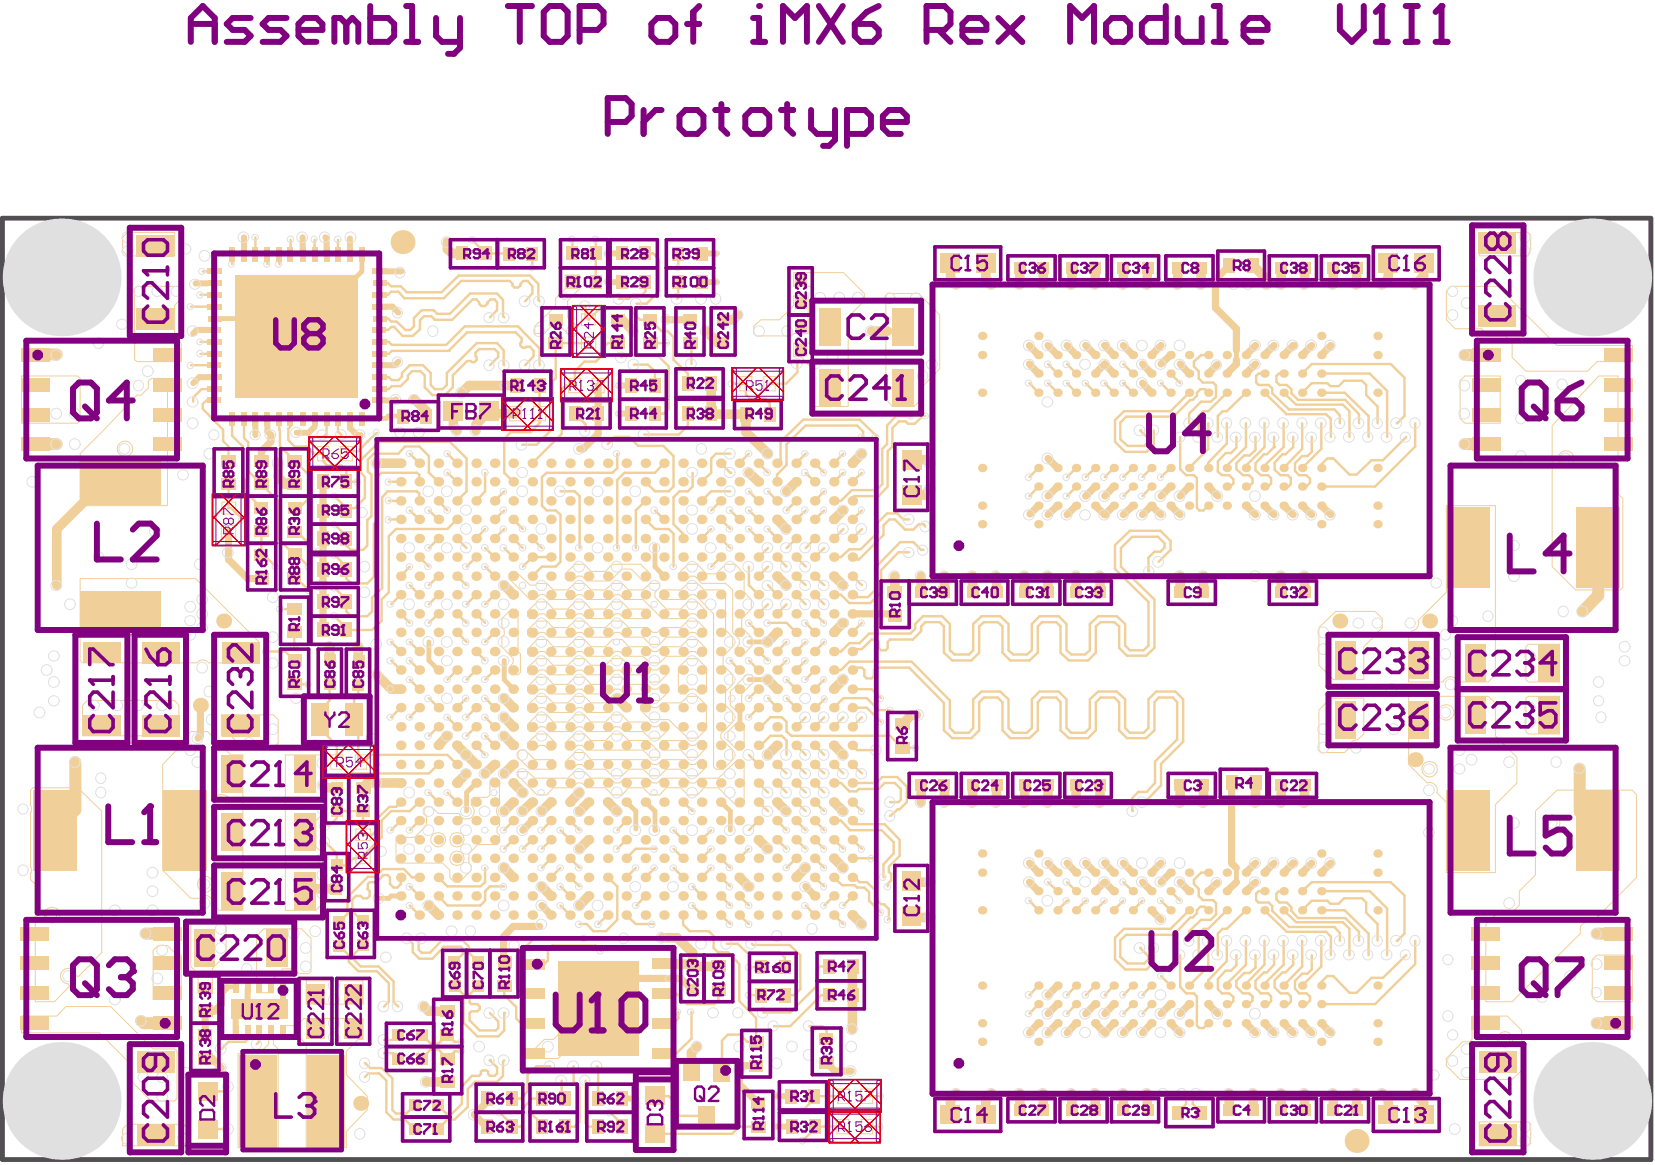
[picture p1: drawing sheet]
<svg xmlns="http://www.w3.org/2000/svg" width="117mm" height="82mm" viewBox="0 0 117 82" stroke-linecap="round" stroke-linejoin="round" font-family="sans-serif">
<path d="M.2 15.4h116.3v66.4h-116.3z" fill="none" stroke="#505050" stroke-width=".34"/>
<g fill="none" stroke="#f00" stroke-width=".07">
<path d="M15 34.8h2.3v3.7h-2.3zM15 36.4l2.1 2.1M15.5 34.8l1.8 1.8M16.7 34.8l-1.7 1.8M17.3 36.4l-2.1 2.1M21.8 30.8h3.6v2.4h-3.6zM21.8 31.1l2.1 2.1M23.5 30.8l-1.7 1.8M23.7 30.8l1.7 1.8M25.4 31.1l-2.1 2.1M35.4 28h3.6v2.4h-3.6zM35.4 28.3l2.1 2.1"/>
<path d="M37.2 28l-1.8 1.8M37.3 28l1.7 1.8M39 28.3l-2.1 2.1M39.5 26h3.7v2.3h-3.7zM39.5 26.2l2.2 2.1M40.4 21.6h2.3v3.6h-2.3zM40.4 23.1l2.1 2.1M40.9 21.6l1.8 1.7M41.3 26l-1.8 1.8M41.4 26l1.8 1.8M42.2 21.6l-1.8 1.7M42.7 23.1l-2.1 2.1"/>
<path d="M43.2 26.2l-2.1 2.1M51.7 25.9h3.6v2.4h-3.6zM51.7 26.1l2.1 2.2M53.4 25.9l-1.7 1.8M53.6 25.9l1.7 1.8M55.3 26.1l-2.1 2.2M22.8 52.6h3.6v2.3h-3.6zM22.8 52.8l2.1 2.1M24.4 57.9h2.4v3.7h-2.4zM24.4 59.5l2.1 2.1M24.5 52.6l-1.7 1.8M24.6 52.6l1.8 1.8"/>
<path d="M25 57.9l1.8 1.8M26.2 57.9l-1.8 1.8M26.4 52.8l-2.1 2.1M26.8 59.5l-2.2 2.1M58.5 78.3h3.6v2.3h-3.6v-4.4h3.7v2.3h-3.7M58.5 78.5l2.1 2.1M58.5 76.4l2.1 2.1M60.2 78.3l-1.7 1.8M60.3 76.2l-1.8 1.7M60.4 78.3l1.7 1.8M60.4 76.2l1.8 1.7M62.1 78.5l-2.1 2.1"/>
<path d="M62.2 76.4l-2.1 2.1"/>
</g>
<g fill="none" stroke="#f0cf99" stroke-width=".07">
<path d="M8.7 16.7l.3-.3h3.3v1.7h-3.3l-.3-.4zM39.9 19.4h1v1l-.8 .8v1.2l.6 .6v.5h-.6l-.6-.5h-.6l-.5 .5h-.7v-.5l1.5-1.4v-.6l.7-.6zM56 19.2h3.5l1.5 1.5v.5l-1.2 1.2v6.3h-2.5v-2.7l-.5-.5a.55 .55 0 0 0-.8-.3v-1h1.2l.1-.2v-3.6l-.1-.2h-1.2zM104.4 16.4h3.4l.2 .2v1.1l-.2 .2v.2h-3.4zM1.5 26.5h4l.2 .2v3l-.2 .2h-4zM9.5 20.4l.2-.2h2.9l.2 .2v.6l-.5 .6v2.1l.5 .5v1.3h-3.1l-.2-.1zM10.5 26.9l.2-.2h1l.1 .1v8.9h-6.1v-3.7l4-4.1h.3l.5-.5zM53.2 23l.5-.4h1.3l1-1v-.7h1v2.6h-1l-.2 .2h-2.5l-.1-.2zM62.6 20.7h2.2l1.5 1.5v3.8l-1.3 1.4v.8l-.5 .5h-1.5l-.5-.5v-7.3zM102 35.7h3.5v11.9l-.5 .5h-2.1a.56 .56 0 0 0-.5-.4 .56 .56 0 0 0-.6 .4h-2.4v-3.3l.3-.3a.52 .52 0 0 0 .4-.7l1.9-2zM102.3 20.2h3.4l4.2 4.2h5.3v1.1h-2.5l-.7 .7h-4.3l-1-1v-1l-.5-.5h-1.2l-.5-.5h-1.8l-.7-.6v-2.1zM103 26.9l.4-.4h2.4v3.4h-2.4l-.4-.4z"/>
<path d="M112.8 26.5h1.4v8.3l.3 .4v6.3l-.2 .1h-3.1l-1.7-1.6v-10zM2.2 55.8l.1-.2h3.2l1.7 1.6v10l-1.7 1.7h-.1a.54 .54 0 0 0-.6-.6 .54 .54 0 0 0-.5 .6 .54 .54 0 0 0 .5 .5l.1 .2-1.1 1.1h-1.3v-8.3l-.3-.3v-.7v-.2v-3.9v-.2v-.3zM5.7 40.8h8.1l4.5 4.5v1.5h-3.6a.53 .53 0 0 0-.8 0h-8.1l-.1-.2zM5.8 49.8l.4-.4h6.1l.3 .4v2.1h-6.8zM13 52.1l.5-.5h1.1l1.7 1.7h.8v10.9h-1.7l-.4-.4a.54 .54 0 0 0-.3-.6 .54 .54 0 0 0-.6 .2h-.6l-2-2v-7.5l1.5-1.5zM15.6 50.4h3.7l.3 .4v1.6l-.3 .4h-2.2l-.8-.9h-.7zM20.1 53.3h2.7l.2 .1v4l-.2 .2h-.2l-.3 .3v1.9l.7 .4v3.4l-.7 .6h-2.2zM27.9 59.1l.2-.2h.3l.2 .2h.6l.9-.9v-.6l-.2-.2v-.3l.2-.2h.3l.5 .5h1.5a.56 .56 0 0 0 .8 .3 .56 .56 0 0 0 .1-.9v-.4l.1-.1h1l.2-.2v-1l.1-.2h.4l.1 .2v1.7a.57 .57 0 0 0 0 .9v.5l-.1 .2v.3l.1 .2v.5l-.1 .2h-1.4l-.6 .6v.7l.2 .2v.3l-.9 .8h-.3l-.4-.3v-.5l-.5-.5h-3.1l-.2-.2zM35.4 43.6l.7-.6h.3l.1 .1v2.9l.2 .1v1.3l-.2 .2h-.4l-.2-.2v-.3l.3-.3v-.3l-.8-.9v-.6l.2-.2v-.4l-.2-.1zM35.9 40.5l.2-.2h.3l1 1h.3l.2-.1h.7l.4 .4h1.1l.5-.4h.6l.5 .4h1l.5-.4h.7l.5 .4h1l.5-.4h.6v.3l-.3 .3v.3l.8 .9h1l.5-.5h.7l.6 .6v.4l-.1 .1h-.3l-.4-.3h-.3l-.3 .3h-1.7l-1.3-1.3h-1.3l-.4-.3h-.3l-.4 .3h-1.6l-.3-.3h-.4l-.3 .3h-1.7l-.3-.3h-.3l-.4 .3h-.3l-1.5-1.5zM36.5 53.1l.2-.2h.4l.6 .7h1.3l.2 .2v.3l-.2 .2h-1.6l-.9-.9zM36.5 54.4h.7l.5 .5h2.4l.5-.5h.6l.5 .5h1.3l.4 .3h.3l.4-.3h1.6l.3 .3h.4l.3-.3h1.7l.3 .3h.3l.4-.3h1.3l1.3-1.3h.3l.2 .2v3l-.2 .1h-.3l-1.3-1.3h-1l-.5 .5h-.7l-.5-.5h-1l-.5 .5h-.6l-.5-.5h-1l-.5 .5h-.7l-.5-.5h-1.3l-.3-.4h-.4l-.3 .4h-1.4l-.4 .5h-.7l-1.4-1.4z"/>
<path d="M37.2 49.8l.7-.7h.7l.4 .5h1.1l.5-.5h.6l.5 .5h1.3l.2 .2v.3l-.2 .2h-1.6l-.3-.4h-.4l-.3 .4h-1.7l-.3-.4h-.3l-.4 .4h-.3l-.2-.2zM37.2 47.1l.7-.6h.7l.4 .4h1.1l.5-.4h.6l.5 .4h1l.5-.4h.7l.5 .4h1.3l.3 .4h.4l.3-.4h.3l.2 .2v.3l-.7 .7h-.6l-.5-.5h-1.3l-.4-.3h-.3l-.4 .3h-1.6l-.3-.3h-.4l-.3 .3h-1.7l-.3-.3h-.3l-.4 .3h-.3l-.2-.2zM37.2 45.8l.7-.7h.7l.4 .5h1.1l.5-.5h.6l.5 .5h1l.5-.5h.7l.5 .5h1.3l.3 .4h.4l.3-.4h1.3l.5-.5h.7l.6 .7v.3l-.1 .2h-.3l-.4-.3h-.3l-.3 .3h-1.4l-.5 .5h-.6l-.5-.5h-1.3l-.4-.3h-.3l-.4 .3h-1.6l-.3-.3h-.4l-.3 .3h-1.7l-.3-.3h-.3l-.4 .3h-.3l-.2-.2zM37.2 43.1l.7-.6h.7l.4 .5h1.1l.5-.5h.6l.5 .5h1l.5-.5h.7l.5 .5h1.3l.2 .1v.4l-.2 .1h-1.6l-.4-.3h-.3l-.4 .3h-1.6l-.3-.3h-.4l-.3 .3h-1.7l-.3-.3h-.3l-.4 .3h-.3l-.2-.1zM37.2 51.1l.7-.7h.7l.4 .5h1.1l.5-.5h.6l.5 .5h1l.5-.5h.7l.5 .5h1.3l.3 .4h.4l.3-.4h.3l.2 .2v.3l-.7 .7h-.6l-.5-.5h-1.3l-.4-.3h-.3l-.4 .3h-1.6l-.3-.3h-.4l-.3 .3h-1.7l-.3-.3h-.3l-.4 .3h-.3l-.2-.2zM37.2 48.5l.7-.7h.7l.4 .5h1.1l.5-.5h.6l.5 .5h1l.5-.5h.7l.5 .5h1.3l.3 .3h.4l.3-.3h.3l.2 .2v.3l-.7 .6h-.6l-.5-.4h-1.3l-.4-.4h-.3l-.4 .4h-1.6l-.3-.4h-.4l-.3 .4h-1.7l-.3-.4h-.3l-.4 .4h-.3l-.2-.2zM37.2 44.4l.7-.6h.7l.4 .5h1.1l.5-.5h.6l.5 .5h1l.5-.5h.7l.5 .5h1.3l.3 .3h.4l.3-.3h1.3l.5-.5h.7l.6 .6v.4l-.1 .2h-.3l-.4-.4h-.3l-.3 .4h-1.4l-.5 .5h-.6l-.5-.5h-1.3l-.4-.4h-.3l-.4 .4h-1.6l-.3-.4h-.4l-.3 .4h-1.7l-.3-.4h-.3l-.4 .4h-.3l-.2-.2zM37.2 52.4l.7-.6h.7l.6 .6v.4l-.2 .1h-.3l-.3-.3h-.3l-.4 .3h-.3l-.2-.1zM39.9 53.8l.7-.7h.6l.5 .5h4l.3 .3h.4l.3-.3h1.7l.3 .3h.3l.4-.3h.3l.1 .2v.3l-.6 .6h-.7l-.5-.4h-1l-.5 .4h-.6l-.5-.4h-1l-.5 .4h-.7l-.5-.4h-1.3l-.3-.4h-.4l-.3 .4h-.3l-.2-.2zM39.9 40.5l.7-.7h.6l.5 .5h1l.5-.5h2l.7 .7v.3l-.2 .2h-.3l-.9-.9h-.6l-.9 .9h-1.6l-.3-.3h-.4l-.3 .3h-.3l-.2-.2zM39.9 52.4l.7-.6h.6l.5 .5h1l.5-.5h.7l.5 .5h1.3l.8 .8v.3h-.6l-.5-.5h-4l-.3-.3h-.4l-.3 .3h-.3l-.2-.1zM45.2 49.8l.2-.2h.3l.3 .3h.4l.3-.3h1.3l.5-.5h.7l.6 .7v1.6l-.6 .7h-.7l-1.3-1.3h-1.3l-.7-.7z"/>
<path d="M46.5 52.4l.2-.1h1.7l.3 .3h.3l.4-.3h.3l.1 .1v.4l-.6 .6h-.7l-.5-.5h-1.3l-.2-.1zM46.5 41.8l.2-.2h1.3l.5-.4h.7l.5 .4h1.3l.2 .2v2.6l.5 .6v.6l-.7 .7v.6l.7 .7v.7l-.5 .5v1l.5 .5v.6l-.8 .9v.3l.8 .8v.7l-.7 .7h-.5l-.2-.2v-10.8l-1.3-1.3h-.3l-.3 .3h-1.7l-.2-.2zM47.9 47.1l.6-.6h.7l.6 .6v1.7l-.1 .2h-.3l-.4-.4h-.3l-.3 .4h-.4l-.1-.2zM47.9 40.5l.6-.7h.7l.6 .7h.7l.7-.7h.7l.6 .7v1.3l.5 .5v.7l-.7 .6v.7l.7 .7v.6l-.7 .7h-.3l-.1-.2v-.3l.3-.3v-.4l-.5-.5v-3l-.5-.4h-1.7l-.5-.5h-.3l-.3 .3h-.4l-.1-.2zM51.4 51.6l.6-.7h.3l.2 .2v1.7l-.2 .1h-.3l-.6-.6zM52.7 47.6h.3l.2 .2v.3l-.9 .9v.6l.2 .2v.3l-.2 .2h-.3l-.5-.5v-1zM93.1 50.1l.8-.8h2.3v2.5l-.4 .4a.58 .58 0 0 0-.6 .6l-.3 .3h-1.7l-.1-.2zM93.1 44.3l1.1-1.2h2.8l.5 .5v.7l-1.3 1.3v2.3h-2.1l-1-1zM99.4 49.1h5.6l.5 .5v2.3l1.5 1.5v1.8l-1.5 1.6v4.8h-3.5v-5l-.6-.7a.53 .53 0 0 0-.2-.5 .53 .53 0 0 0-.5-.2l-1.3-1.3zM107.7 49.3l.1-.2h2.2v2.7h-2.2l-.1-.2zM107.7 45.6l.1-.1h2.2v2.6h-2.2l-.1-.2zM108.3 57.2l1.6-1.4h5.3l.3 .3v5.8l-3 3h-.5l-.5 .5v.5l-4.8 4.8h-1.9v-5.5l.9-.8h1l.5-.5v-1l1.1-1.2z"/>
<path d="M1.5 71.7h2.5l.6-.7h3.2l3 3h1.5l.2 .2v3.3l-.2 .2h-1.7l-1.4-1.5v-1.2l-2.2-2.1h-5.5zM8.7 79.7l.3-.4h4l.3 .4v1.1h-4.6zM10.8 67.1l.3-.4h.7l.5 .5h.3l.2 .2v3.1h-2zM13.5 65.2l.1-.2h2l.4 .4v2l-1 1v1.6h-1v-1.3l-.5-.5zM16.8 74.3h1.5l.6-.6v-1.3h.4v1.3l.3 .3v7h-2.8zM18.1 66l.5-.5h2.7l.6 .7v2.3l-.1 .2h-.7l-.3-.3h-.8l-.7 .6v1h-1.2zM19.8 72.4h1.1l.5-.5h4.2v1.4h-.3l-.9 .9v1.6l1.5 1.5v1l-1.5 1.5v1.2h-2.8v-7.3l-.5-.5h-1.3zM21.6 69.2h4v1.6h-4zM36.9 74h.8l.7-.7h.6l.4-.3h.3v1.3l-.3 .4h-2.5zM103.9 71.7h2.5l1 1v2.8l-.7 .7h-3.7l-1-1v-.5l1.2-1.2h.5l.2-.2zM104.4 79.2h3.4l.2 .1v1.4l-.2 .1h-3.4zM112.3 67.7l.4-.3h2.5v3.3h-2.5l-.4-.4z"/>
<circle cx="8.8" cy="31.7" r=".54"/>
<circle cx="110.5" cy="32.4" r=".56"/>
<circle cx="15.6" cy="56.6" r=".56"/>
<circle cx="30.9" cy="59.2" r=".5"/>
<circle cx="32.3" cy="59.2" r=".5"/>
<circle cx="100.9" cy="54.3" r=".54"/>
<circle cx="102" cy="50.3" r=".56"/>
<circle cx="109.5" cy="58.1" r=".54"/>
<circle cx="3.7" cy="64.6" r=".54"/>
<circle cx="14.5" cy="62.4" r=".56"/>
<circle cx="32.3" cy="60.6" r=".52"/>
<circle cx="106.2" cy="73.3" r=".56"/>
</g>
<path d="M16.1 39v.5l1.4 1.3h.9M18.4 31.8v.7M19.1 30.7v.5M22.8 40.3v.9l-.2 .1M22.8 42.5v1.9M14.5 74.7h.5M14.5 71.4h.6" fill="none" stroke="#f0cf99" stroke-width=".51"/>
<g fill="none" stroke="#f0cf99" stroke-width=".17">
<path d="M14.3 19.1h.9M18 16.7v1.2M20.5 16.9v1M23.8 16.9v1M13.5 25.8h1.7M13.5 21.6h1.7M14.1 25h1.1M14.1 24.1h1.1M14.1 20.8h1.1M15.2 28.3h-.6l-.3 .2v.3M15.2 27.5h-1l-.6 .5M15.7 30.3v.8"/>
<path d="M16.1 35.8h.2l.8 .8M16.1 34v.2M16.4 29.5v1.2M17.1 33.7l.2 .1v.9M17.2 29.5v1.4l.3 .3M17.5 33.2l.9 1M18.4 39h.1M18.4 35.8h.1M19.6 35.3v2.7M19.7 29.5l.1 .9M20.5 29.5v.6l-.2 .1v.8M20.8 39.1h.1l.9 .9"/>
<path d="M20.8 37.5h.1M20.8 32.5l1 1M21.8 35.2l-.7 .6h-.3M22.8 32v.5l.3 .4h1l.3 .3v.6M23 29.5v1.1l-.2 .2M23.6 35l.8 .8v.2l.2-.2h.5M23.6 39.1l.8 .9v.8l.4 .4M23.6 37l.8 .8M23.8 29.5v.9l.3 .3M24.4 38.5l.4 .3M24.4 31.8h.9M24.4 34h.9"/>
<path d="M24.5 35.9h.1M24.5 35.9l.1 .1M25.4 32.5v.8M26.2 36.4l-.3 .3M26.5 36.8l-.1 .2M27.4 35.3h.1M27.4 35.3h.9M27.4 36.6h.9M27.9 37.3l-.5 .5M19.8 43h1M20.1 46l.7 .6M20.8 43h.1"/>
<path d="M20.8 48.3h1M20.8 40.8h.1M21.8 48.3h.1M23 59.4l.8 .8v.7h.1M23.3 48.6v.8l-.7 .7v1.3M23.6 43.5l1 .9M23.8 52.6v1.2l.8 .8M23.8 57.2v.5l-.5 .5h-.3M24.4 42.3v.8l.4 .4M25.3 53.6l.1 .2M25.3 49l-.3 .2v1.6l.3 .3M26.2 53.3l-.5 .5"/>
<path d="M26.3 42.2v.9l-.4 .4M26.4 40.7l-.5 .5M27.4 41.8l-.5 .5v1.5l-.6 .6M27.6 50.6h.1M27.6 57.2l-.7 .7M27.6 46.6l.7 .7M27.6 45.3l.7 .7M28.3 57.9h.1M28.3 56.6l-.4 .3h-.4l-.9 .9M28.3 49.9l-.7 .7M28.3 42l-.7 .6M15.6 74h.1"/>
<path d="M16.1 76.7l-.3 .3M17.5 72.8v.5l-.2 .2h-1.2l-.5 .5M18.3 72.8v.7l-.2 .2M23.9 66.7l.7 .7v.5l.7 .6M24.5 63.3v1.2l-.6 .5M24.9 67.3v.4l.5 .5M24.9 60.6l-.5 .5h-.6M25.4 63.2h-.3l-.2 .3v.8M25.7 76l.3-.3h.8l.5 .5v2.3M25.7 75h.1M26.6 62.2h-.5l-.1 .2-.1 .3 .2 .2v.3l-.2 .2M27 61.3h1.5"/>
<path d="M27.1 61.7h.2M27.1 74.3h.6l.4 .4M27.4 69.4v1.3l-.3 .3M27.5 62.4l.3 .2h.2l.3-.2M27.7 76.1v2.2l.2 .3h.8M27.8 79h.8M27.8 69.2v1.5l.3 .3M28.1 73l-.4 .4h-.6"/>
</g>
<path d="M13.8 20h.8M23 16.7v.1M15.2 26.6h-1.1l-.5 .4M15.2 23.3h-1.3l-.3 .2M18 29.5v1.2M20.9 30.5h.9M24.7 29.5v.7l.5 .5M16.8 71.2l-.2 .2M17.5 69.8v1.7M20 69.8v1.4" fill="none" stroke="#f0cf99" stroke-width=".42"/>
<path d="M16.6 69.6h-.6v.1M28.3 63.2h-.7l-.2 .2h-.6" fill="none" stroke="#f0cf99" stroke-width=".34"/>
<path d="M19.6 32.7v1l.5 .5h.7M23 55.6h.8M23.3 45.6v1M25.3 45.6v1" fill="none" stroke="#f0cf99" stroke-width=".68"/>
<path d="M23 77.7l.2 .1" fill="none" stroke="#f0cf99" stroke-width="1.2"/>
<circle cx="26.6" cy="32.7" r=".34" fill="#f0cf99"/>
<path d="M26.6 32.7h1.7M29.9 71l.4 .4h1.3M30.1 76.3h1.5M30.3 63.9l.6 .7" fill="none" stroke="#f0cf99" stroke-width=".68"/>
<g fill="none" stroke="#f0cf99" stroke-width=".17">
<path d="M26.8 20h.6l.2 .2h.7l.4 .4M25.9 31.2h.1M26.6 30.5l-.7 .7M26.8 25h.6M26.8 22.5h.6l.2 .2h.4l.6 .6M26.8 23.3h.6l.2-.2h.2l.6 .6M26.8 24.1h.6l.2 .2M26.8 20.8h.6l.2-.2h.5l.4 .4M26.9 33.4l-.4 .3M27.4 34h.9M28.1 32h-1.7l-.4 .4v.9l.2 .2M28.8 26.5v.2l-.5 .5h-.7l-.2 .3h-.6"/>
<path d="M28.9 25.8l-.5 .5v.3l-.3 .2h-.5l-.2-.2h-.6M29.1 66.6v.6l.5 .4h.9l.8-.8M29.8 73l.6 .6h.5l.7-.6 .5 .5M29.8 66.2l-.3 .2v.6l.3 .2h.5l.8-.8M30.9 78l.6 .6h.4M32.1 79h-.5l-.7 .7M32.1 74.2l-.5 .5-.7-.6h-.5l-.6 .6"/>
</g>
<path d="M28.2 29.5l.2 .2M28.4 29.4h-1l-.1 .1" fill="none" stroke="#f0cf99" stroke-width=".34"/>
<path d="M26.8 19.1h1.5M26.8 21.6h.9l.4 .5M28.1 25.5l-.2 .3h-1.1" fill="none" stroke="#f0cf99" stroke-width=".42"/>
<circle cx="30.3" cy="63.9" r=".34" fill="#f0cf99"/>
<g fill="none" stroke="#f0cf99" stroke-width=".17">
<path d="M29.1 26.2h.6l.3 .3v.8l.5 .6h.9l.5-.6v-.8M29.4 34.7l.2 .1M29.4 33.4l.2 .1v.5M29.6 36.6h.1M29.6 34h.1M29.6 39.3l.7 .7M29.8 25.8l.6 .5v.8M30.3 36l.6 .6M30.3 32.2v1.2l.6 .6M30.9 35.3l.7 .7M31.5 26.3v.9l-.3 .3h-.5l-.3-.3M31.6 33.4l.6 .6"/>
<path d="M31.6 32l.6 .7M31.7 22.1h-.8l-.3-.2h-.8l-.6 .5v.6M31.9 22.6h-1.2l-.3-.3h-.5l-.3 .3v.6l-.5 .5M32.2 38h.1M32.2 36.6l-.6 .7M29.6 57.9h.1M30.3 55.9l.6 .7M30.3 49.3l.6 .6M30.9 53.9l-.6 .7M30.9 43.3l-.6 .6M30.9 42l-.6 .6M30.9 40.7l-.6 .6"/>
<path d="M31.6 55.9l.6 .7M31.6 53.3l.6 .6M31.6 50.6l.6 .7M32.2 47.3l-.6 .6M30.9 63.2l.7 .7M32.5 66.8l.2 .2v.3M32.7 66.4l.4 .4v.4l.6 .7M32.7 72.2l1 .9h1.5l.4-.4M33.7 69.5l-.6 .7v.5l.2 .1h.4l.1 .2v.2l-.1 .2h-.4l-.2 .1M34.2 62.2l-.3 .3M34.6 75.9h.1M34.6 74.8h.1"/>
<path d="M34.6 75.9l-.3-.4-.4 .1v.2l-.1 .1h-.5l-.7 .8v1.2M34.6 74.8l.5 .5M35.1 75.7l-.2 .2h-.3M35.2 72.5l-.2 .2h-1.2M35.5 75.9l-.4 .4h-1.6l-.5 .5v1.3M35.6 71.5h.1M35.6 74.8l-.1 .1M35.6 69.5v.7M35.6 62.5h-1l-.4 .4v.7l-.3 .3"/>
</g>
<path d="M31.8 29l.2 .2M30.3 45.3v1.3l.6 .7M32.9 55.9v1.3" fill="none" stroke="#f0cf99" stroke-width=".34"/>
<path d="M31.6 17.1v.5M30.1 29v.4M32 29v1.1" fill="none" stroke="#f0cf99" stroke-width=".68"/>
<path d="M34.3 79.5h.1M34.4 77.5v.2" fill="none" stroke="#f0cf99" stroke-width=".51"/>
<g fill="#f0cf99">
<circle cx="32.9" cy="53.3" r=".25"/>
<circle cx="32.9" cy="53.3" r=".34"/>
</g>
<path d="M34.6 29.2l-.1-.2-.9 .9v.5M32.9 53.3l.7 .6M34.9 53.9l-.7 .7" fill="none" stroke="#f0cf99" stroke-width=".68"/>
<g fill="none" stroke="#f0cf99" stroke-width=".17">
<path d="M33.4 17l.9 .9M34.3 17.9h.1M32.9 32.3v2.4M33.2 20.7h1.9l.4 .5M33.3 21.1h.3l.2 .2M33.6 24.9v.5l-.1 .2-.5-.1M33.6 39.3l-.7 .7M33.6 24.2h1.5l.4 .5M33.8 24.6h1.1M34 21.6h.2M34.2 40l.7 .7M34.2 38.7l.7 .6"/>
<path d="M34.2 37.3l-.6 .7M34.2 33.4v1.3M34.4 21.3l.2-.2h.3l.2 .2M35.1 21.9l-.5 .5M35.2 25.2l-.6 .6M35.5 22.3l.1 .1M35.5 25.7l.1 .1M35.6 37.3l-.7 .7M35.6 36l-.7 .6M33.6 52.6h.1M33.6 52.6l.6 .7M33.6 49.9l-.7 .7"/>
<path d="M33.6 47.3l-.7 .6M33.6 46l.6 .6M33.6 43.3l.6 .6M33.6 42l-.7 .6M34.2 51.9l.7 .7M34.2 49.3l.7 .6M34.2 50.6l.7 .7M34.9 52.6h.1M34.9 47.3l-.7 .6M34.9 42l-.7 .6M37.6 59.3l-.7 .6M38.9 59.3h.1"/>
<path d="M38.9 59.3l-.7 .6M36.1 79.3v.2h.6l.2-.2M36.4 71.1v.8M36.5 69.7l.4 .4h.7M36.8 72.2h.8M37.2 75.8v1.2l-.5 .5h-.6M37.7 66.2l-1.2 1.2M37.9 75.2h.9M38.2 79.3v.2M38.2 77.5h-.6l-.7 .7M38.9 60.6l-.7 .6M39 66.7l-.3 .4v.7l-.3 .2h-.8"/>
</g>
<path d="M35.6 46.6v1.3" fill="none" stroke="#f0cf99" stroke-width=".34"/>
<circle cx="36.9" cy="55.9" r=".34" fill="#f0cf99"/>
<path d="M37.6 56.6l-.7 .6" fill="none" stroke="#f0cf99" stroke-width=".68"/>
<path d="M38.9 57.9h.1" fill="none" stroke="#f0cf99" stroke-width=".17"/>
<g fill="#f0cf99">
<circle cx="36.2" cy="52.6" r=".34"/>
<circle cx="36.2" cy="51.3" r=".34"/>
</g>
<g fill="none" stroke="#f0cf99" stroke-width=".17">
<path d="M36 19.8l.3 .5h.2l.4-.5h.3l.4 .4v.5l-.5 .6M37.4 19.4l.6 .6v1.2l.1 .1M36.2 36.6l.7 .7M36.4 23.4l.4 .5-.1 .5 .2 .1h.5M36.5 23l1.6 1.6M37.6 38h.1M37.6 25.1l-.5 .7M38.1 27.2h.1M38.1 29.2v.7l-.7 .6h-1.4M38.2 40l-.6 .7M38.2 35.7l.4 .3M38.6 33.4l-.4 .3"/>
<path d="M38.9 39.3h-1.3l-.7 .7M39 30.2l-1.1 1.2h-1.1M39.5 63.9l.7 .7M39.5 62.5l.7 .7M39.6 76.2v1.1l.3 .2M40.2 60.6l.7 .6M40.5 76.3l.4 .4M40.9 79.2l-.3 .3h-.7M41.3 79.2l.2 .3h.7M42 66.7l.4 .4M42.1 75.2l.1 .1"/>
</g>
<path d="M41.5 59.3l-.6 .6M41.5 56.6l-.6 .6M41.5 63.2l-.6 .7" fill="none" stroke="#f0cf99" stroke-width=".68"/>
<circle cx="40.9" cy="57.2" r=".34" fill="#f0cf99"/>
<path d="M40.9 55.9l-.7 .7M42.9 56.6l.7 .6M43.6 49.3l.6 .6" fill="none" stroke="#f0cf99" stroke-width=".68"/>
<g fill="none" stroke="#f0cf99" stroke-width=".17">
<path d="M40.4 16.9v1M42 17.9h.1M42 16.9v1M39.2 36l.3 .3M39.2 24.2h2.3M39.5 39.6l-.3 .4M39.5 34.7h1.1M40.6 29.2l.7 .7v.5M41.3 21.6v.7l.2 .3 .9-.9M41.5 24.2h.1M42 25.5h-.8l-.6 .7v1h-.7l-.3 .3M44.2 59.3l-.6 .6"/>
<path d="M44.9 59.9l-.7 .7M43.6 62.5v2.4M43.9 79.3v.2M45.5 63.2l-.6 .7"/>
</g>
<path d="M42.2 29.2v1.4" fill="none" stroke="#f0cf99" stroke-width=".51"/>
<path d="M43.9 77.5h1" fill="none" stroke="#f0cf99" stroke-width=".42"/>
<path d="M44.2 56.6l.7 .6" fill="none" stroke="#f0cf99" stroke-width=".34"/>
<circle cx="43.6" cy="49.3" r=".34" fill="#f0cf99"/>
<path d="M43.6 32v1l-.4 .4M44.1 33.4l-.5 .5M45.5 35.3l-.6 .7" fill="none" stroke="#f0cf99" stroke-width=".17"/>
<circle cx="43.7" cy="29.2" r=".21" fill="#f0cf99"/>
<path d="M43.7 29.2h.8" fill="none" stroke="#f0cf99" stroke-width=".42"/>
<path d="M42.9 31.3l.5-.5h1l.6 .7" fill="none" stroke="#f0cf99" stroke-width=".17"/>
<circle cx="43.7" cy="27.2" r=".21" fill="#f0cf99"/>
<path d="M43.7 27.2h.8" fill="none" stroke="#f0cf99" stroke-width=".42"/>
<path d="M45.5 19.9v.7l-.2 .2M42.9 24.2h.7M44 25.1l-.2 .1M44.3 21.7l.9 .9M44.7 25.7h1" fill="none" stroke="#f0cf99" stroke-width=".17"/>
<path d="M43.6 22.6h.3l.8 .8" fill="none" stroke="#f0cf99" stroke-width=".68"/>
<circle cx="42.9" cy="19.9" r=".21" fill="#f0cf99"/>
<path d="M42.9 19.9h1" fill="none" stroke="#f0cf99" stroke-width=".42"/>
<path d="M45.3 20.8h-.6l-.3 .3h-.7M46.2 59.9h.1M47.5 59.9l.7 .7M48.2 56.6l.7 .6M46.2 77.3h1l.3 .4v.6M46.8 72.2h.7M46.8 70.1h1l.6 .7M47.9 71.4v.5M48.8 73.3l-1.1 1h-.9" fill="none" stroke="#f0cf99" stroke-width=".17"/>
<path d="M48 69l.9 .9" fill="none" stroke="#f0cf99" stroke-width=".51"/>
<path d="M46.7 66.2h1.1l1.1 1v1M46.8 68h1.9" fill="none" stroke="#f0cf99" stroke-width=".68"/>
<path d="M46.2 38.5v1.5l.6 .7" fill="none" stroke="#f0cf99" stroke-width=".34"/>
<circle cx="46.8" cy="40.7" r=".17" fill="#f0cf99"/>
<g fill="none" stroke="#f0cf99" stroke-width=".17">
<path d="M46.5 18.3v2.2M47.9 18.9h.1M47.9 19.9v1.1l-.1 .1M46 24.2h1M46.2 37.3h1l.3 .4M46.2 36l.6 .6M46.2 26.2v1M46.4 25.1l.8 .8M46.7 23.4h.4l.4 .4M46.8 32.7l-.6 .7M47 24.2h.1M47.2 28.8l-.4 .4h-.6"/>
<path d="M47.5 32.2v2.1l-.3 .4h-1M47.5 35.1v1.9l.7 .7v.3M47.5 25.4l1 1v.6M48.5 29.2v.8l-.6 .7M48.7 24.2l.1 .1M48.9 33.4v.9l-.4 .4h-.6M50.2 34.7h1.3M50.2 37.3l-.7 .7M50.9 39.3l-.7 .7M50.9 35.3l-.7 .7M50.9 36.6l.6 .7M50.9 32.7l.6 .7"/>
<path d="M51.5 33.4h.1M51.5 36l.7 .6M51.5 32h-1l-.3 .3v1.1l-.7 .6M49.5 59.3h.1M50.2 59.9l-.7 .7M51.5 46.6l.7 .7M49.5 63.2h.1M50 65.7l.3 .3v.9l.4 .3h.7l.8 .8M50.7 69.9v.6l-.3 .3M50.9 63.2l.6 .7M50.9 60.6l.6 .6M51.3 66.6h.7"/>
<path d="M52.2 60.6h.1M52.2 79.5l-.5 .5M52.2 73h-.8l-.5 .4v1.9"/>
</g>
<path d="M47 22.5l1.7 .1" fill="none" stroke="#f0cf99" stroke-width=".51"/>
<path d="M50.9 56.6l.6 .6M52.2 49.9v1.4" fill="none" stroke="#f0cf99" stroke-width=".34"/>
<path d="M49.8 23.4l.9 .8h.3M50.2 29.2h.1M52.1 22.2l-.4 .4h-.7" fill="none" stroke="#f0cf99" stroke-width=".68"/>
<circle cx="50.5" cy="19.9" r=".21" fill="#f0cf99"/>
<path d="M49.5 19.9h1" fill="none" stroke="#f0cf99" stroke-width=".42"/>
<g fill="none" stroke="#f0cf99" stroke-width=".17">
<path d="M52.8 53.3l.7 .6M53.5 57.9h.1M53.5 56.6l.7 .6M53.5 55.2l.7 .7M53.5 52.6h.2l.7-.7h.8l.3 .4v1M53.5 51.3h.2l.7-.7h.8l.3 .3v.7M53.5 48.6l-.7 .7M53.5 49.9l-.7 .7M54.2 49.3l.6 .6M54.8 59.3l.7 .6M54.8 55.2l.7 .7M54.8 53.9l.7 .7"/>
<path d="M52.7 73.5h.6M52.9 70.2h.8M52.9 68.2h.8M53 66.6l.1 .1h2.6M53.9 71.4h1.9M54.6 72.4h1.2M55 67.2l.4 .4v.6"/>
</g>
<path d="M53.5 59.3l.7 .6M54.8 56.6l.7 .6M54.8 52.6l-.6 .7" fill="none" stroke="#f0cf99" stroke-width=".68"/>
<path d="M52.8 47.9h1.4" fill="none" stroke="#f0cf99" stroke-width=".34"/>
<circle cx="54.2" cy="45.3" r=".17" fill="#f0cf99"/>
<path d="M52.8 45.3h1.4" fill="none" stroke="#f0cf99" stroke-width=".34"/>
<path d="M52.8 46.6l.7 .7M53.5 46l.7 .6M55.5 45.3l-.7 .7M55.5 46.6l-.7 .7" fill="none" stroke="#f0cf99" stroke-width=".17"/>
<circle cx="54.8" cy="44.6" r=".34" fill="#f0cf99"/>
<g fill="none" stroke="#f0cf99" stroke-width=".17">
<path d="M52.8 40v1.3M52.8 37.3l.7 .7M52.8 36l.7 .6M53.5 35.3h.1M53.5 32.7h.1M53.5 32.7l.7 .7M54.2 40l-.7 .7M54.2 38.7l-.7 .6M54.2 37.3l.6 .7M54.3 28.5v.7M54.3 27.1h1.2M54.8 39.3l.7 .7"/>
<path d="M55.1 32.4l-.3 .3M55.5 32.8l-.7 .7v.5M56.2 36.6h.1M56.2 35.3h.1M56.2 39.3l.6 .7M56.3 25.7v.6M56.8 36l-.6 .6M56.8 32l-.6 .7M56.8 33.4l.7 .6M57.5 36.6h.1M57.5 34h.1M57.5 32.7l.7 .7"/>
<path d="M58.2 38.7l-.7 .6M58.2 36l-.7 .6M52.8 43.9l.7 .7M54.2 43.9h1.3M54.2 42.6l-.7 .7M55.5 42.6l-.7 .7M56.2 51.3h.1M56.2 59.3l.6 .6M56.2 56.6l.6 .6M56.2 55.2l.6 .7M56.2 53.9l.6 .7M56.2 52.6l.6 .7"/>
<path d="M56.2 42l.6 .6M56.2 40.7l.6 .6M56.8 50.6l-.6 .7M56.8 46.6l-.6 .7M56.8 45.3l-.6 .7M56.8 43.9l.7 .7M57.5 42l.7 .6M57.5 59.3l.7 .6M57.5 55.2l.7 .7M57.5 56.6l.7 .6M57.5 53.9l.7 .7M57.5 52.6l.7 .7"/>
<path d="M57.5 47.3l-.7 .6M57.5 43.3l.7 .6M57.5 40.7l.7 .6M58.2 50.6l-.7 .7M58.2 45.3l-.7 .7M58.2 49.3l-.7 .7M56.8 63.9l.7 .7M57.1 72.4h.9l.3 .3v.6M57.5 64.6h.1M57.5 60.6h.1M57.5 77.3v.2l-.8 .8M57.5 79.5v.2l-.9 .8"/>
<path d="M57.5 60.6l.7 .6M57.9 70.2h.6M58.5 68.2h-.6l-.3 .2M58.8 63.2h.1M58.8 64.6h.1M58.8 63.2l-.6 .7M61.2 79.5h.9M61.2 77.3h.9"/>
</g>
<path d="M54.8 36.6l.7 .7M54.8 40.7l.7 .6" fill="none" stroke="#f0cf99" stroke-width=".68"/>
<path d="M56.8 62.5l.7 .7" fill="none" stroke="#f0cf99" stroke-width=".51"/>
<g fill="#f0cf99">
<circle cx="60.1" cy="70.2" r=".34"/>
<circle cx="60.1" cy="64.6" r=".34"/>
</g>
<g fill="none" stroke="#f0cf99" stroke-width=".17">
<path d="M59.9 38.8h.8M60.1 39.3l.2 .2h.3M60.1 35.1v.2M60.5 30l.4 .4v.3l-.1 .1M60.6 29.6l1.2 1.2M60.8 37.3l-.7 .7M60.8 36l-.7 .6M60.8 33.4l-.7 .6M62.2 31.7v2.5l-.4 .4h-1.7M62.3 37.1v.6M62.6 36.2l-.7 .7v.7M62.6 30v1.3"/>
<path d="M62.6 31.8v2.5M63.1 36.6l.8 .8h.5l.4-.4h.4l.1 .2M63.2 29.4h1.1M63.3 36.2l.4 .4h.4M63.4 39h.7M65 38.8h.2M65.3 29.4h-.2l-.6 .5h-.4l-.2-.2h-.5l-.4 .5M59.5 49.3h1.7l.8 .8M59.9 45.4h.7M60.1 59.3l.7 .6M60.1 56.6l.7 .6M60.1 57.9l.3 .3h2"/>
<path d="M60.1 55.2h1.7M60.1 52.6l.4 .3h1.3M60.1 53.9l.7 .7M60.1 48.6h1.4l.7 .7M60.1 49.9h1.1l1 1M60.1 42l.2 .1h.9M60.1 40.7l.7 .6M60.8 50.6l-.7 .7M60.8 43.9l-.7 .7M61.8 47.1l-.1 .2v.4l-.2 .2h-.3l-.2-.2v-.4l-.2-.2h-.5l-.2 .2M62.2 41.8l-.8 .8h-1.5M62.4 55.2l-.4 .5h-1.4l-.2 .1h-.5"/>
<path d="M62.6 45.3v.4l-.1 .2h-.3l-.2-.2v-.4l-.2-.2h-.3l-.7 .7h-.5l-.2 .2M62.9 56.6h.1M63.1 59.4v.8M63.1 55.2l.5 .5v.7l-.2 .2h-.5M63.5 59.3v1.1M63.6 52.8h1.1M64 55.5v1.1l-.5 .5h-.2M65.1 43.5l-.5 .5v.4l-.4 .3M65.3 43.9l-.3 .3v.3M66.3 43.9l.3 .3M66.5 43.5l.5 .5M66.6 49.6v1.9"/>
<path d="M66.6 46.1l.6 .5h1.3l.6-.5M67 45.9l.4 .3h1l.3-.3M67.2 52.1h1.3M69.3 48.8l-.6 .5v2.1l-.3 .3h-1l-.4-.3v-2M69.3 43.5l-.6 .5M69.4 49.2l-.3 .4v1.9M69.4 43.9l-.3 .3M70.4 49.2l.3 .4v1.9M70.4 43.9l.3 .3M70.6 48.8l.6 .5v2.1l.3 .3h1l.3-.3v-2.1M70.6 43.5l.6 .5M70.7 46.1l.6 .5h1.3"/>
<path d="M71.2 45.9l.3 .3h1l.3-.3M71.3 52.1h1.3M60.1 63.2h.1M60.1 63.2l-.6 .7M60.1 60.6h1.4M60.3 62.5l.2 .1h.5l.3 .4v.6l.9 .8M60.6 62.2h.6l.5 .6v.6l.5 .4h.2M61.5 60.6h.1M62.6 62.4v.1"/>
</g>
<path d="M67.1 18.6v1.1l.4 .4M60.8 32l-.7 .7M64.3 32.4h1.1l.2 .3M64.7 50.4h-.4l-.7 .7M64.3 64.6l.1 .1h1.2M67.5 77.2l-.4 .4M72 77.2v1.1" fill="none" stroke="#f0cf99" stroke-width=".68"/>
<circle cx="72" cy="18.9" r=".34" fill="#f0cf99"/>
<path d="M72 18.9v1.2M73.6 77.2v1.1M75.6 77.2v1.1" fill="none" stroke="#f0cf99" stroke-width=".68"/>
<path d="M73.9 60.9l.7 .7M74.6 69.5l-.7 .7M74.6 70.8l-.7 .7M75.3 60.9l.6 .7" fill="none" stroke="#f0cf99" stroke-width=".51"/>
<path d="M73.3 69.5h.1M73.3 70.8h.1M73.3 64.2h.1M73.9 62.2l.7 .7M75.3 63.6h.1M75.3 62.2l.6 .7M75.3 63.6l-.7 .6M75.9 69.5h.1M75.9 70.8h.1M75.9 69.5l-.6 .7M75.9 70.8l-.6 .7" fill="none" stroke="#f0cf99" stroke-width=".17"/>
<g fill="#f0cf99">
<circle cx="74.6" cy="61.6" r=".25"/>
<circle cx="73.3" cy="61.6" r=".25"/>
</g>
<path d="M73.2 51.5v-1.9l.3-.4h1l.3 .4v1.9M73.2 44.2l.3-.3h1l.3 .3M73.3 48.8h1.4l.5 .5v2.1l.4 .3M73.3 43.5h1.4l.5 .5M74.8 46.1l.6 .5M75.2 45.9l.4 .3" fill="none" stroke="#f0cf99" stroke-width=".17"/>
<g fill="#f0cf99">
<circle cx="75.9" cy="35.7" r=".25"/>
<circle cx="74.6" cy="35.7" r=".25"/>
</g>
<path d="M73.9 32.3l.7 .7M74.6 35.7l-.7 .6M75.9 35.7l-.6 .6" fill="none" stroke="#f0cf99" stroke-width=".51"/>
<path d="M73.3 34.3h.1M73.3 33h.1M73.3 27.7h.1M73.9 25.7l.7 .7M73.9 27l.7 .7M75.3 25.7l.6 .7M75.3 27l.6 .7M75.9 34.3h.1M75.9 33h.1M75.9 33l-.6 .7" fill="none" stroke="#f0cf99" stroke-width=".17"/>
<path d="M73.6 18.9v1.2M75.6 18.9v1.2M77.3 77.2v1.1M79.3 77.2v1.1" fill="none" stroke="#f0cf99" stroke-width=".68"/>
<circle cx="77.9" cy="72.9" r=".25" fill="#f0cf99"/>
<path d="M77.3 69.5h.1M77.3 69.5l-.7 .7M77.9 70.2h.1M78.6 69.5l-.7 .7M79.3 65.5l-.6 .7v1.5l.7 .7M79.5 66l-.5 .3v1.2l.6 .5" fill="none" stroke="#f0cf99" stroke-width=".17"/>
<path d="M77.3 70.8l-.7 .7M77.9 62.2l.7 .7M78.6 70.8l-.7 .7" fill="none" stroke="#f0cf99" stroke-width=".51"/>
<circle cx="78.6" cy="62.9" r=".25" fill="#f0cf99"/>
<path d="M77.9 62.2l-.6 .7M77.9 60.9l.7 .7" fill="none" stroke="#f0cf99" stroke-width=".51"/>
<path d="M76.6 63.6h.1M77.3 64.2h.1M77.9 63.6l-.6 .6M78.6 64.2h.1M79.3 63.6l-.7 .6" fill="none" stroke="#f0cf99" stroke-width=".17"/>
<circle cx="77.9" cy="60.9" r=".25" fill="#f0cf99"/>
<path d="M77.3 35.7l.6 .6M76.6 60.9l.7 .7" fill="none" stroke="#f0cf99" stroke-width=".51"/>
<path d="M78.7 38.5v1.6M79.1 38.7v1.3M76.9 45.9l-.3 .3M76.9 44l.6-.5h1.3l.6 .5M77.3 51.5v-1.9l.4-.4h.9l.4 .4v1.9M77.3 46.1l-.5 .5M77.3 44.2l.4-.3h.9l.4 .3M79 45.7l.5 .6M79.4 51.4v-2.1l-.6-.5h-1.3l-.6 .5v2.1l-.3 .3" fill="none" stroke="#f0cf99" stroke-width=".17"/>
<circle cx="77.9" cy="36.3" r=".25" fill="#f0cf99"/>
<path d="M78.6 35.7l-.7 .6" fill="none" stroke="#f0cf99" stroke-width=".51"/>
<circle cx="77.9" cy="36.3" r=".25" fill="#f0cf99"/>
<path d="M76.6 27l.7 .7M77.3 33h.1M77.3 27.7h.1M77.3 33l-.7 .7M77.9 33.7h.1M77.9 27l.7 .7M78.6 27.7h.1M78.6 33l-.7 .7M79.3 27h.1M79.3 29l-.6 .6v1.6M79.5 29.4l-.5 .4v1.2l.6 .5" fill="none" stroke="#f0cf99" stroke-width=".17"/>
<path d="M77.9 25.7l-.6 .7" fill="none" stroke="#f0cf99" stroke-width=".51"/>
<circle cx="78.6" cy="26.4" r=".25" fill="#f0cf99"/>
<path d="M77.9 25.7l.7 .7" fill="none" stroke="#f0cf99" stroke-width=".51"/>
<circle cx="77.9" cy="24.4" r=".25" fill="#f0cf99"/>
<path d="M77.3 18.9v1.2M79.3 18.9v1.2M80.9 77.2v1.1" fill="none" stroke="#f0cf99" stroke-width=".68"/>
<path d="M81.2 64.2l.7 .7M82.6 70.8l-.7 .7" fill="none" stroke="#f0cf99" stroke-width=".51"/>
<path d="M79.9 70.8h.1M79.9 69.5h.1M80.4 66.9h.1M80.4 66.9l.6 .6v.2l-.3 .3M81.2 70.8h.1M81.2 69.5h.1M81.2 70.8l-.6 .7M81.2 69.5l-.6 .7M81.4 66.9v1l-.5 .5M81.9 68.9l.7 .6M82.6 69.5h.1M82.6 62.9h.1" fill="none" stroke="#f0cf99" stroke-width=".17"/>
<circle cx="81.2" cy="62.9" r=".25" fill="#f0cf99"/>
<path d="M79.9 64.2h.1M80.6 63.6l-.7 .6M81.9 63.6l.7 .6M82.6 64.2h.1" fill="none" stroke="#f0cf99" stroke-width=".17"/>
<path d="M80.6 62.2l.6 .7" fill="none" stroke="#f0cf99" stroke-width=".51"/>
<g fill="#f0cf99">
<circle cx="81.2" cy="61.6" r=".25"/>
<circle cx="82.6" cy="61.6" r=".25"/>
<circle cx="79.9" cy="61.6" r=".25"/>
</g>
<path d="M81.9 60.9l-.7 .7" fill="none" stroke="#f0cf99" stroke-width=".51"/>
<path d="M79.7 37.4h2.2l.7 .8M79.9 37.9h1.8M82.2 38.6l-.3 .3h-.4l-.5 .4 .1 1M82.6 38.8l-.9 .8M79.9 40.8h.1M81 45.5l-.3 .4M81.5 45.7l-.6 .6M81.5 55.2l-.6 .7h-.6l-.4 .4v.9M81.9 55.4l-1.1 1.2h-.2M82.8 49.2h-1.1l-.2 .4v1.9M82.9 48.8h-1.3l-.6 .5v2.1l-.3 .3" fill="none" stroke="#f0cf99" stroke-width=".17"/>
<g fill="#f0cf99">
<circle cx="79.9" cy="35.7" r=".25"/>
<circle cx="81.2" cy="35.7" r=".25"/>
</g>
<path d="M81.2 35.7l-.6 .6" fill="none" stroke="#f0cf99" stroke-width=".51"/>
<g fill="#f0cf99">
<circle cx="82.6" cy="35.7" r=".25"/>
<circle cx="81.2" cy="35.7" r=".25"/>
</g>
<path d="M81.2 35.7l.7 .6" fill="none" stroke="#f0cf99" stroke-width=".51"/>
<path d="M79.9 34.3h.1M80.4 30.4h.1M80.4 30.4l.6 .6v.2l-.3 .3M81.2 34.3h.1M81.2 33l-.6 .7M81.4 30.4v.9M81.9 27l.7 .7M82.6 33h.1M82.6 27.7h.1M82.6 33l-.7 .7" fill="none" stroke="#f0cf99" stroke-width=".17"/>
<circle cx="81.2" cy="26.4" r=".25" fill="#f0cf99"/>
<path d="M80.6 25.7l.6 .7M80.6 27l.6 .7M85.3 70.8l.6 .7M85.9 62.3l-.6 .6" fill="none" stroke="#f0cf99" stroke-width=".51"/>
<g fill="none" stroke="#f0cf99" stroke-width=".17">
<path d="M82.6 26.4h.1M83.3 69.6l.4 .5h.5l.2 .2M83.4 77.2h.1M83.4 77.2l.3 .3v.4M83.9 69.5h.1M83.9 65.7v.7M84.4 77.2l-.2 .2v.5l.5 .6M84.7 78.5h.1M85.3 72.2l-.4 .3h-.3l-.2-.1M85.3 66.4v1.8M85.3 69.2v.3M85.3 65.5h-.4l-.3 .4v1.5"/>
<path d="M85.3 64.2l-.3-.2h-.3l-.3 .2v.2l-.2 .3h-.2M85.9 69.1v.7l.3 .3M86.3 65.5l-.4 .4v1.5"/>
</g>
<path d="M80.9 18.9v1.2" fill="none" stroke="#f0cf99" stroke-width=".68"/>
<circle cx="83.9" cy="62.9" r=".25" fill="#f0cf99"/>
<path d="M83.3 33.1l.4 .4h.5l.2 .2M85.3 29h-.4l-.3 .4v1.4M85.3 35.7l-.4 .3h-.3l-.2-.2M85.3 31.7l-1.4 1.3M85.3 32.6v.4M85.3 27.7l-.3-.2h-.3l-.3 .2v.2M85.4 28.3h-.7l-.8 .9v.7M85.9 32.6v.7l.3 .2M86.3 29l-.4 .4v1.4M84.2 62.1v.3l.4 .3v.5l.3 .3h.7l.2 .2v.8l-.4 .4h-.7M84.7 61.6h.6" fill="none" stroke="#f0cf99" stroke-width=".17"/>
<circle cx="83.9" cy="26.4" r=".25" fill="#f0cf99"/>
<path d="M85.9 25.7l-.6 .7M88.6 62.2l-.7 .7" fill="none" stroke="#f0cf99" stroke-width=".51"/>
<g fill="none" stroke="#f0cf99" stroke-width=".17">
<path d="M85.3 25.1h-.6l-.5 .4v.4l.4 .3v.5l.3 .3h.7l.2 .2v.8M86.6 66.4v1.4M86.6 69.4v.1M86.7 70.1l.3 .2v.3l-.2 .2h-.2M87.2 69.2v.4l.5 .5h.4l.3 .2v.3l-.2 .2h-.3M87.2 67.4v.7l-.3 .4h-.4M87.9 66.4v1.7M87.9 69.4v.1M88.6 69.2v.5l.4 .4h.5M88.6 67.4v.9M89.2 66.4v1.7M89.2 69.4v.1"/>
<path d="M89.2 70.8h.3M89.2 62.9h-.4l-.2 .1v.5l.2 .2h.7"/>
</g>
<path d="M84.7 18.9v1.2M86.7 77.2v1.1M88.4 77.2v1.1" fill="none" stroke="#f0cf99" stroke-width=".68"/>
<circle cx="87.2" cy="62.2" r=".17" fill="#f0cf99"/>
<path d="M87.2 25.4v.3M87.9 35.7l.7 .6M88.6 25.7l-.7 .7M86.9 60.9l.3 .3M88.6 60.9l-.7 .7M92.6 60.9l-.7 .7" fill="none" stroke="#f0cf99" stroke-width=".51"/>
<g fill="none" stroke="#f0cf99" stroke-width=".17">
<path d="M86.5 32h.4M86.6 29.9v1.4M86.6 32.9v.1M86.7 33.5l.3 .3v.3l-.2 .2h-.2M87.9 32.9v.1M88.6 31.8l-.4 .3h-.4l-.6 .6v.4l.5 .4h.4l.3 .3v.3l-.2 .2h-.3M89.2 34.3h.3M89.2 32.9v.1M89.2 26.4h-.4l-.2 .1v.5l.2 .2h.7M89.4 32.1h-.2l-.6 .6v.5l.4 .3h.5M89.9 67.4v.7M89.9 69.2v.5l.5 .4h.5l.2 .2v.4l-.2 .1h-.3"/>
<path d="M90.6 66.4v1.7M90.6 62.9h-.4l-.1 .1v.5l.2 .2h.5l.3 .3v.3l.5 .5M90.6 64.2l.9 .9M91.2 67.4v.7M91.4 69.2v.6l.3 .3h.5l.2 .2v.3l-.2 .2h-.3M91.9 66.4v1.8M92.6 67.4v1M92.6 62.2l-.7 .7M92.6 63.6l-.7 .6"/>
</g>
<path d="M88.4 18.7l1 1v.4M90.4 77.2v1.1M92 77.2v1.1" fill="none" stroke="#f0cf99" stroke-width=".68"/>
<circle cx="91.2" cy="60.9" r=".25" fill="#f0cf99"/>
<path d="M90.6 35.7l.6 .6M91.9 35.7l.7 .6M91.2 60.9l-.6 .7" fill="none" stroke="#f0cf99" stroke-width=".51"/>
<path d="M90.6 26.4h-.4l-.1 .1v.4l.2 .3h.5l.3 .3v.2M90.7 32.1h-.2l-.6 .5v.5l.5 .4h.5l.2 .2v.5l-.2 .1h-.3M91.9 31.7l-1.3 1.3M92.6 31.9l-.3 .3h-.4l-.5 .5v.5l.3 .3h.5l.2 .3v.3l-.2 .2h-.3M92.6 27l-.7 .7M92.6 25.7l-.7 .7" fill="none" stroke="#f0cf99" stroke-width=".17"/>
<circle cx="91.2" cy="24.4" r=".25" fill="#f0cf99"/>
<path d="M90.4 18.9v1.2M92 18.9v1.2M94.1 18.9v1.2M95.7 18.9v1.2M98 18.6v1.1l-.5 .4M100.4 18.6v.9M94.1 77.2v1.1M95.7 77.2v1.1M97.5 77.2l.5 .4" fill="none" stroke="#f0cf99" stroke-width=".68"/>
<g fill="none" stroke="#f0cf99" stroke-width=".17">
<path d="M93.2 33v-.2l.4-.5h.5l1.1 1.2h.5M93.2 27.7h1.7M93.6 29.2l.3 .4v1.2M93.6 27l.3 .2h.6l.3-.3h1.3l.3 .3v.7M93.9 32.3h.1M94.2 28.9l.3 .4v.6M94.7 28.6l.5 .4v1.8M95.9 29.2v.7M96.6 26.4l1.3 1.2M96.8 32.5h.8M97.2 28.7v1.2M98.1 25.7l1 1"/>
<path d="M99.1 29.4l-.6 .5M93.2 69.5v-.2l.4-.4h.5l1.1 1.1h.5M93.2 66.4v1.8M93.2 64.2h1.7M93.6 65.7l.3 .4v1.3M93.6 63.6l.3 .2h.6l.3-.4h1.3l.3 .3v.7M94.2 65.4l.3 .4v.6M95.2 65.5v1.9M95.9 65.7v.7M96.6 62.9l1.3 1.2M96.8 69h.8M98.1 62.2l1 1"/>
<path d="M99.1 65.9l-.6 .5"/>
</g>
<circle cx="114.2" cy="65.9" r=".42" fill="#f0cf99"/>
<path d="M4 37.3v4M22.8 55.4l.2 .2M26.6 47.6l1 1h.7" fill="none" stroke="#f0cf99" stroke-width=".68"/>
<path d="M2.5 31.3h1.5M2.5 25h1.5M10 72l.2 .2" fill="none" stroke="#f0cf99" stroke-width=".84"/>
<path d="M16.1 37.5v1.5M22.8 33.8v6.3M14.1 49.8v2.1l-.1 .2M22.8 41.3v1.2M14.5 71.4v1.6" fill="none" stroke="#f0cf99" stroke-width=".51"/>
<g fill="none" stroke="#f0cf99" stroke-width=".17">
<path d="M16.4 17.9v.7M19.7 17.9v.7M13.6 28v.3M15.7 31.1l.4 .4v1M16.1 34.2v1.6M16.4 30.7l.7 .8v2.2M17.3 34.7l1.1 1.1M17.5 31.2v2M18.4 37.5v1.5M19.6 38l1.2 1.1M19.8 30.4v1.1l1 1M20.3 31l.5 .5h.8l.5 .5"/>
<path d="M20.9 37.5l.9 .8M21.8 33.5v1.7M24.4 37.8v.7M20.8 44.6v1M20.9 40.8l.9 .8M22.6 51.4l1.2 1.2M23.3 48.3v.3M23.6 41.5l.8 .8M25.3 48.3v.7M25.3 51.1v2.5M26.6 57.8v.8l-.3 .3M26.9 57.9v1.2"/>
<path d="M28.3 57.9l-.7 .7M25.8 75l.3 .4h.8l.8 .7M26.6 68.5l.8 .9M26.7 68.2l1.1 1M27 61.3l-.5 .6h-.5M27.1 61.7l-.5 .5M27.3 78.5l.5 .5M27.3 61.7l.2 .2v.5M28.3 61.9v.5"/>
</g>
<path d="M17.2 16.7v1.2M21.4 16.7v1.2M23 16.8v1.1M24.7 16.8v1.1M16.6 71.4v1.5" fill="none" stroke="#f0cf99" stroke-width=".42"/>
<circle cx="28.3" cy="55.2" r=".34" fill="#f0cf99"/>
<path d="M26.6 55.2h1.7M31.6 51.9l-.7 .7" fill="none" stroke="#f0cf99" stroke-width=".68"/>
<path d="M25.7 33.7v1.4M25.9 36.7v1.8M26.2 33.5v2.9M26.4 37v3.7M26.5 33.7v3.1M27.3 34.7l-.3 .4v6.4l-.7 .7M27.4 37.8v4M27.6 24.8l-.2 .2M28.6 31.5l-.5 .5M29.1 61.9h.5M30.9 61.9l.7 .6" fill="none" stroke="#f0cf99" stroke-width=".17"/>
<path d="M27.9 28.2v.1h-1.1" fill="none" stroke="#f0cf99" stroke-width=".42"/>
<circle cx="31.6" cy="51.9" r=".34" fill="#f0cf99"/>
<g fill="none" stroke="#f0cf99" stroke-width=".17">
<path d="M29.6 31.5l.7 .7M29.6 34.8v.5M30.9 38l-.6 .7M31.7 24.8h.1M33.8 21.3l.2 .3M33.8 24.6l-.2 .3M34.2 34.7l-.6 .6M34.4 21.3l-.2 .3M34.9 24.6l.3 .3v.3M35.1 21.3v.6M35.5 21.2v1.1M35.5 24.7v1"/>
<path d="M35.6 31v2.4M35.6 34.7l-.7 .6M38.2 33.7v2M30.9 51.3l-.6 .6M33.6 51.3l-.7 .6M34.9 44.6l-.7 .7M38.9 57.9l-.7 .7M33.1 71.5v.5l.7 .7M34.2 61.2v1M34.6 71.5l.6 .6v.4M35.1 75.3v.4M35.5 74.9v1"/>
<path d="M35.6 71.5v1.2M36.4 71.9l.4 .3M36.5 67.4v2.3M36.9 78.2v1.1M37.4 78.5l.8 .8M37.9 75.2l-.7 .6M38.9 61.9h.1"/>
</g>
<path d="M31.6 17.6l.3 .3M36.2 55.2l.7 .7" fill="none" stroke="#f0cf99" stroke-width=".68"/>
<path d="M37.6 57.9l-.7 .7M34.4 77.7l-.9 .9 .8 .9M36.2 65.4h1.9" fill="none" stroke="#f0cf99" stroke-width=".51"/>
<path d="M33.6 55.2l-.7 .7" fill="none" stroke="#f0cf99" stroke-width=".34"/>
<circle cx="36.2" cy="42" r=".34" fill="#f0cf99"/>
<g fill="none" stroke="#f0cf99" stroke-width=".17">
<path d="M37.6 17.9v1M42 17.9v2M36.2 38l.7 .7M37.4 24.5l.2 .3v.3M37.6 38l.6 .7M38.1 24.6v1.2M38.1 27.2v2M39.2 24.2v2.5M39.5 36.3v3.3M40.6 34.7l.3 .3v3.7M43.6 33.9v4.8M44.9 36v2.7"/>
<path d="M44.9 21.4h.7M39.5 58.6l.7 .7M40.2 57.9l.7 .7M44.2 57.9l-.6 .7M40.2 61.9l.7 .6M40.5 75.2v1.1M40.9 76.7v2.5M40.9 65.2h.5l.5 .5M41.3 76.2v3M42.2 75.3v2.2M42.9 61.9l.7 .6M43 78.5l.9 .8"/>
<path d="M43.6 64.9l-.8 .8M44.2 64.6l.7 .6M44.9 61.2l-.7 .7M45.5 61.9h.1"/>
</g>
<path d="M42.2 30.6l-1.1 1.1h-.2M42.2 27.2v2" fill="none" stroke="#f0cf99" stroke-width=".51"/>
<path d="M44.9 57.2v1.3" fill="none" stroke="#f0cf99" stroke-width=".34"/>
<circle cx="42.9" cy="17.9" r=".21" fill="#f0cf99"/>
<path d="M42.9 17.9h1" fill="none" stroke="#f0cf99" stroke-width=".42"/>
<path d="M47.5 58.6l.7 .7M46 65.2h.1M47.5 78.3l.4 .4M47.9 71.9l-.4 .3M48.8 71.4v1.9" fill="none" stroke="#f0cf99" stroke-width=".17"/>
<path d="M48.8 74.3v1.3" fill="none" stroke="#f0cf99" stroke-width=".68"/>
<path d="M46.2 57.2v1.4" fill="none" stroke="#f0cf99" stroke-width=".34"/>
<circle cx="46.2" cy="58.6" r=".17" fill="#f0cf99"/>
<g fill="none" stroke="#f0cf99" stroke-width=".17">
<path d="M46.1 17.9l.4 .4M47.9 17.9v1M46.8 31.5l.7 .7M47.2 25.9v2.9M47.5 23.8v1.6M47.5 37.7v2.3M47.9 34.7l-.4 .4M48.8 24.3v1.4M50.2 34.7l-.7 .6M50.9 38l.6 .7M50.2 58.6l-.7 .7M47.5 61.2l.7 .7"/>
<path d="M48.2 64.6v.6l.5 .5M50.2 61.2l-.7 .7M50.9 61.9l.6 .6M50.9 64.6l.6 .6"/>
</g>
<path d="M52.2 75.5v1" fill="none" stroke="#f0cf99" stroke-width=".51"/>
<path d="M51.5 57.2v1.4" fill="none" stroke="#f0cf99" stroke-width=".34"/>
<path d="M50.2 27v2.2" fill="none" stroke="#f0cf99" stroke-width=".68"/>
<circle cx="50.5" cy="17.9" r=".21" fill="#f0cf99"/>
<path d="M49.5 17.9h1" fill="none" stroke="#f0cf99" stroke-width=".42"/>
<path d="M53.5 57.9l-.7 .7M54.8 57.9l.7 .7M53.3 71.8v1.7" fill="none" stroke="#f0cf99" stroke-width=".17"/>
<path d="M54.2 47.9l.6 .7" fill="none" stroke="#f0cf99" stroke-width=".68"/>
<circle cx="54.8" cy="48.6" r=".34" fill="#f0cf99"/>
<path d="M65.6 34.5l-.4 .4h-.9M54.8 44.6l-.6 .7M63.1 40.7v1.1M65 40.7v1.1M66.6 40.7v1.1M68.6 40.7v1.1M70.3 40.7v1.1M72.3 40.7v1.1M60.1 64.6l.7 .6M64.3 62.2h.1h1.2M67.1 77.6v1" fill="none" stroke="#f0cf99" stroke-width=".68"/>
<g fill="none" stroke="#f0cf99" stroke-width=".17">
<path d="M52.8 34.7l.7 .6M52.9 28.1h1.1l.3 .4M54.2 34.7l.6 .6M55.1 31.2v1.2M55.5 31.3v1.5M57.5 38l-.7 .7M58.2 34.7l-.7 .6M61.9 37.6l-1.2 1.2M62.3 37.7l-1.7 1.8M62.6 31.3l-.4 .4M62.6 34.3l-.6 .7h-1.7l-.2 .1M63 30.2v1.3"/>
<path d="M63.5 38.3h.9l.6 .5M52.8 41.3l.7 .7M54.2 41.3l.6 .7M55.5 51.6l.3 .3M56.2 57.9l.6 .7M57.5 57.9l.7 .7M58.2 47.9l-.7 .7M60 58.6h2.2M61.3 44.7l-.7 .7M61.7 40.1v1.5l-.5 .5M62.2 40.2v1.6M62.2 54.8l-.4 .4"/>
<path d="M63.3 54.8l.7 .7M65 44.5l-.6 .6M66.6 44.2v1.9M66.6 51.5l.6 .6M67 44v1.9M68.7 44v1.9M69.1 44.2v1.9M69.1 51.5l-.6 .6M70.7 44.2v1.9M70.7 51.5l.6 .6M71.2 44v1.9M72.8 44v1.9"/>
<path d="M56.5 67.4v2.4M57.5 61.9h.1M57.5 61.9l.7 .6M57.6 68.4v1.2M60.1 61.9h.2l.3 .3M62.3 61v.9M62.9 61.7v.4"/>
</g>
<path d="M58.3 75l.6 .6M75.9 72.2l-.6 .7" fill="none" stroke="#f0cf99" stroke-width=".51"/>
<circle cx="75.9" cy="72.2" r=".25" fill="#f0cf99"/>
<path d="M74.6 72.2l-.7 .7" fill="none" stroke="#f0cf99" stroke-width=".51"/>
<circle cx="74.6" cy="72.2" r=".25" fill="#f0cf99"/>
<path d="M75.9 34.3l-.6 .7M73.2 44.2v1.9M74.8 44.2v1.9M74.8 51.5l.6 .6M75.2 44v1.9" fill="none" stroke="#f0cf99" stroke-width=".17"/>
<path d="M73.9 40.7v1.1" fill="none" stroke="#f0cf99" stroke-width=".68"/>
<path d="M74.6 34.3l-.7 .7" fill="none" stroke="#f0cf99" stroke-width=".51"/>
<g fill="#f0cf99">
<circle cx="73.3" cy="25.1" r=".25"/>
<circle cx="74.6" cy="25.1" r=".25"/>
</g>
<path d="M73.9 24.4l.7 .7M75.3 24.4l.6 .7M76.6 24.4l.7 .7M77.3 34.3l-.7 .7M77.9 24.4l.7 .7M78.6 34.3l-.7 .7M77.3 72.2l.6 .7 .7-.7" fill="none" stroke="#f0cf99" stroke-width=".51"/>
<path d="M78.7 31.2l.7 .7M76.9 44v1.9M77.3 44.2v1.9M77.3 51.5l-.5 .6M79 44.2v1.5M79 51.5l.5 .6M79.4 44v1.5" fill="none" stroke="#f0cf99" stroke-width=".17"/>
<path d="M77.6 40.7v1.1" fill="none" stroke="#f0cf99" stroke-width=".68"/>
<circle cx="82.6" cy="72.2" r=".25" fill="#f0cf99"/>
<path d="M81.2 72.2l-.6 .7" fill="none" stroke="#f0cf99" stroke-width=".51"/>
<g fill="#f0cf99">
<circle cx="81.2" cy="72.2" r=".25"/>
<circle cx="79.9" cy="72.2" r=".25"/>
</g>
<path d="M82.6 34.3l-.7 .7M82.6 61.6l-.7 .6" fill="none" stroke="#f0cf99" stroke-width=".51"/>
<path d="M81.2 34.3l-.6 .7M81.4 31.3l-.5 .6M81.7 37.9l.5 .4v.3M82.6 38.2v.6M79.9 40.8l1.6 1.5M81.5 51.5l-.6 .6M81.5 53.7v1.5M81.9 53.9v1.5" fill="none" stroke="#f0cf99" stroke-width=".17"/>
<g fill="#f0cf99">
<circle cx="79.9" cy="25.1" r=".25"/>
<circle cx="82.6" cy="25.1" r=".25"/>
<circle cx="81.2" cy="25.1" r=".25"/>
</g>
<path d="M85.8 19.7v2M81.9 24.4l-.7 .7M82.6 25.1l-.7 .6M85.3 34.3l.6 .7M87.2 23.2v1.5M88.6 24.4l-.7 .7M91.2 24.4l-.6 .7M92.6 24.4l-.7 .7M87.9 72.2l.7 .7M90.6 72.2l.6 .7M91.9 72.2l.7 .7" fill="none" stroke="#f0cf99" stroke-width=".51"/>
<g fill="none" stroke="#f0cf99" stroke-width=".17">
<path d="M83.3 30.8v2.3M84.4 33.7v2.1M84.4 27.9l-.2 .3h-.2M85.8 28l-.4 .3M87.2 30.8v.8l-.3 .4M87.9 31.5l-1.3 1.4M87.9 27.7l-1.3 1.3M88.6 30.8v1M89.2 31.5l-1.3 1.4M89.9 31.5h.1M89.9 30.8v.7M90.6 27.7l.9 .9"/>
<path d="M91.1 27.7l.5 .5M91.2 30.8v.7l-.5 .6M92.6 30.8v1.1M94.9 28.2l1 1M99.1 26.7v2.7M99.2 30.8l-1.6 1.7M83.5 49.3v3M83.3 67.4v2.2M84.7 64.9l-.8 .8M84.7 61.6l-.5 .5M85.3 68.2l-1.4 1.3M87.9 64.2l-1.3 1.3"/>
<path d="M87.9 68.1l-1.3 1.3M88.6 68.3l-.4 .4h-.4l-.6 .5M89.2 68.1l-1.3 1.3M89.4 68.6h-.2l-.6 .6M91.2 68.1l-.5 .5h-.2l-.6 .6M91.9 68.2l-1.3 1.3M92.6 68.4l-.3 .3h-.4l-.5 .5M94.7 65.1l.5 .4M94.9 64.8l1 .9M97.2 65.2v1.2M97.9 64.1v3.3M99.1 63.2v2.7"/>
<path d="M99.2 67.4l-1.6 1.6"/>
</g>
<path d="M84.9 40.7v1.1M90.4 40.7v1.1M92 40.7v1.1M98 77.6v1M100.4 77.8v.8" fill="none" stroke="#f0cf99" stroke-width=".68"/>
<path d="M87.2 24.7v.7M87.2 61.2v1" fill="none" stroke="#f0cf99" stroke-width=".34"/>
<circle cx="104.8" cy="31.3" r=".42" fill="#f0cf99"/>
<path d="M104.8 25v.1M112.8 38.7v3.3" fill="none" stroke="#f0cf99" stroke-width=".84"/>
<circle cx="114.2" cy="72.2" r=".42" fill="#f0cf99"/>
<g fill="none" stroke="#f0cf99" stroke-width=".17">
<path d="M39 26.9v3.3M39.6 27.5v3.1M85.3 29.9v1.8M87.9 29.9v1.6M89.2 29.9v1.6M90.6 29.9v1.6M91.9 29.9v1.8M93.2 29.9v1.8M97.9 27.6v3.2M81 42.5v3M81.5 42.3v3.4M14.6 79.7h1.5"/>
<path d="M14.6 77h1.2M32.7 70.2v2M52.2 68v2.6M84.4 70.3v2.1"/>
</g>
<g fill="none" stroke="#f0cf99" stroke-width=".68">
<path d="M7.3 34.1h1.2M65 55.4v1.2M66.6 55.4v1.2M68.6 55.4v1.2M70.3 55.4v1.2M72.3 55.4v1.2M73.9 55.4v1.2M77.6 55.4v1.2M84.9 55.4v1.2M88.6 55.2v1.4M90.4 55.4v1.2M92 55.4v1.2"/>
<path d="M60.1 68.2v4.4"/>
</g>
<path d="M86.9 55.2v5.7M16 69.7l-.4 .3v.8l-.5 .6" fill="none" stroke="#f0cf99" stroke-width=".51"/>
<path d="M111.5 54.2v3.1l1.3 1.3M112.8 42l-1.1 1.1" fill="none" stroke="#f0cf99" stroke-width=".84"/>
<circle cx="11.8" cy="65.9" r=".42" fill="#f0cf99"/>
<g fill="none" stroke="#f0cf99" stroke-width=".17">
<path d="M22.2 16.9v1M14.3 28.8l1.4 1.5M18.4 39l1.1 1M22.1 32h.7M18.8 46h1.3M25.6 58.9h.7M24.9 64.3l.7 .7M25.3 68.5h1.3M25.4 68.2h1.3M25.4 63.2l.2 .2h.3M25.6 66.7l-.7 .6M28.6 79l.6 .7"/>
<path d="M28.7 66.2l.4 .4M28.9 63.9l.7 .7M28.9 62.5l.7 .7M29.2 78l-.5 .6M31.1 66.4h1.6M31.3 66.8h1.2M31.6 62.5h2.3M31.6 63.9h2.3M32.1 73.5h.5M32.1 74.2h.5M32.1 69.5l.6 .7M32.6 77.9l-.7 .7"/>
<path d="M32.7 67.3l-.6 .6M35.6 70.2l.8 .9"/>
</g>
<path d="M18.9 29.5v.9l.2 .3M22.2 30.1l-.4 .4" fill="none" stroke="#f0cf99" stroke-width=".42"/>
<path d="M15.2 22.5h1.9" fill="none" stroke="#f0cf99" stroke-width=".34"/>
<path d="M35.5 66.1l.1 1.8" fill="none" stroke="#f0cf99" stroke-width=".51"/>
<circle cx="35.6" cy="61.2" r=".34" fill="#f0cf99"/>
<g fill="none" stroke="#f0cf99" stroke-width=".17">
<path d="M32.4 19.4l-1.3 1.2h-2.4M34.3 17.9h1.6M36 19.8h-3.5l-1.2 1.2h-2.8M25.4 33.3l.3 .4M25.7 35.1l-.6 .7M25.9 38.5l-.3 .3h-.8M26.8 31.2h4.9M26.9 33.4h2.5M27.3 34.7h2.1M27.9 37.3h3.7M28.4 23.7h.7M28.9 32l.7 .7"/>
<path d="M28.9 40l-.6 .7M28.9 36l.7 .6M28.9 25.8h.9M29.1 26.2l-.3 .3M29.2 23l-.2 .3h-.4M33 25.5l-1.1 1M33 23.4h3.4M35.6 38.7l.6 .6M35.6 33.4l.6 .6M36 30.5l-.4 .5M36.5 23h-3.7l-1.3 1.3h-3.9M24.6 54.6h5.7"/>
<path d="M24.6 44.4h1.7M24.8 43.5h1.1M24.8 41.2h1.1M25.4 53.8h.3M26.2 53.3h5.4M26.9 59.1l-1.3 1.3M28.3 43.3l.6 .6M28.9 50.6h.1M28.9 46.6l.7 .7M28.9 45.3l.7 .7M29.6 56.6l-.7 .6h-1.3M29.6 49.9l-.7 .7"/>
<path d="M32.2 43.3l.7 .6M32.2 40.7l.7 .6M32.9 49.3l-.7 .6M36.2 59.3l-.6 .6M24.9 60.6h.7M37.7 66.2h3.5M39 66.7h3M41.9 65.7h.9M48.4 70.8h2M48.7 65.7h1.3"/>
</g>
<path d="M32 30.1l.2 .3M34.6 29.2h1.8M36.4 27.2h-3.3l-.5 .5M32.2 52.6l.7 .7M35.6 49.3l.6 .6M35.6 50.6l.6 .7M36.2 56.6l-.6 .6M36.2 53.9l-.6 .7M49.2 73.8l-.4 .5" fill="none" stroke="#f0cf99" stroke-width=".68"/>
<path d="M25.2 30.7h.2" fill="none" stroke="#f0cf99" stroke-width=".42"/>
<path d="M25.5 19.1l-1 1.1M25.5 29.5h1.8" fill="none" stroke="#f0cf99" stroke-width=".34"/>
<path d="M48 69h-3.6l-2.2 2.2" fill="none" stroke="#f0cf99" stroke-width=".51"/>
<circle cx="38.9" cy="63.2" r=".34" fill="#f0cf99"/>
<path d="M38.9 56.6l-.7 .6M38.2 62.5l.7 .7" fill="none" stroke="#f0cf99" stroke-width=".68"/>
<path d="M44.9 59.9h1.3M48.9 63.9l.6 .7M48.9 62.5l.6 .7" fill="none" stroke="#f0cf99" stroke-width=".17"/>
<path d="M38.2 63.9l.7 .7" fill="none" stroke="#f0cf99" stroke-width=".51"/>
<circle cx="38.9" cy="56.6" r=".34" fill="#f0cf99"/>
<path d="M45.5 56.6l.7 .6" fill="none" stroke="#f0cf99" stroke-width=".34"/>
<g fill="none" stroke="#f0cf99" stroke-width=".17">
<path d="M45.5 17.9h.6M38.2 40h1M38.6 36h.6M38.6 33.4h4.6M39.2 26.7l-.2 .2M42.4 21.7h1.9M42.5 25.1l-.5 .4M42.9 24.2l-.4 .3M44 25.1h2.4M44.1 33.4h2.1M45 31.5h1.8M45.2 22.6h.7l.8 .8"/>
<path d="M45.5 30.7h2.4M45.5 36.6l.7 .7M45.5 34l.7 .7M45.7 25.7l.5 .5M52 66.6l.7 .6h2.3M52.2 79.5h1.3M52.2 70.6l1.1 1.2M52.2 73l.5 .5M55.7 66.7l.8 .7M56.5 69.8l-.5 .4h-.6M57.5 79.5h2M57.5 77.3h2"/>
<path d="M57.6 69.6l-1.8 1.8"/>
</g>
<path d="M54.8 77.3h1M54.9 79.5h.9" fill="none" stroke="#f0cf99" stroke-width=".42"/>
<path d="M52.2 76.5l1.3 1.3" fill="none" stroke="#f0cf99" stroke-width=".51"/>
<circle cx="52.8" cy="62.5" r=".34" fill="#f0cf99"/>
<g fill="none" stroke="#f0cf99" stroke-width=".17">
<path d="M52.8 59.9l-.6 .7M55.5 49.3l.7 .6M55.8 51.9h7l.8 .9M58.8 59.3l.7 .6M58.8 55.2h.5l.6 .6M58.8 57.9h.5M58.8 53.9l.7 .7M59.5 50.6l-.7 .7M59.5 49.3l-.7 .6M59.9 45.4l-.6 .6h-.5M61.3 44.7h2.9M61.8 47.1h2.3"/>
<path d="M62 50.1h.8M62.2 54.8h1.1M62.4 55.2h.7M62.8 56.6h.1M62.8 45.1l-.2 .2M63.3 57.1l-.5 .5M64.3 46.7h-4.4l-.6 .6h-.5M52.2 63.2l.6 .7M56.2 60.6l-.7 .6M59.4 62.5h.9M62.4 63.8l.3 .3v.7l-.1 .1M62.9 62.1l-.3 .3"/>
<path d="M63.1 60.2l-.8 .8M63.5 60.4l-.8 .7v.4l.2 .2"/>
</g>
<path d="M58.8 56.6l.7 .6M58.8 52.6l.7 .7M59.5 43.9l-.7 .7M58.8 60.6l.7 .6" fill="none" stroke="#f0cf99" stroke-width=".68"/>
<circle cx="59.5" cy="43.9" r=".34" fill="#f0cf99"/>
<g fill="none" stroke="#f0cf99" stroke-width=".17">
<path d="M18.9 17.9v.7M18.4 34.2l1.2 1.1M51.7 27.1h.9M52.6 27.1h.1M52.6 27.1v.7M52.8 32l-.6 .7M56.2 35.3l-.7 .7M56.3 26.3l-.8 .8M58.8 35.3h.5M59.5 37.3l-.7 .7M59.5 32l-.7 .7M59.5 33.4l-.7 .6"/>
<path d="M59.9 38.8l-.6 .5h-.5M60.5 30h-3.7l-1.3 1.3M60.6 29.6h-3.9l-1.6 1.6M62.6 36.2h.7M63.1 36.6h-.3l-.5 .5M63.2 29.4l-.6 .6M63.4 39l-1.2 1.2M72.6 27l.7 .7M73.3 33l-.7 .7M79.1 40l.8 .8M79.3 27l.6 .7M79.3 25.7l.6 .7"/>
<path d="M79.3 29h3.3M79.4 31.9h1.5M79.5 29.4h3.3M79.6 31.5h1.1M79.9 33l-.6 .7M82.6 26.4l.7 .6M86.2 33.5h.5M86.3 29h.3M86.5 32l-.6 .6M89.5 33.5l.2 .2v.4l-.2 .2M89.5 27.2l.3 .2v.3M92.6 25.7h5.5"/>
<path d="M92.6 27h1M93.2 31.7l-1.3 1.3M93.2 34.3h3.8M93.2 26.4h3.4M96.6 29.4v1.4M96.8 32.5l-1.1 1M25.6 57.2v1.7M29.6 57.9l-.7 .7M36.2 57.9l-.6 .7M55.5 43.9l.7 .7M58.8 42h.5l.6 .6M65.1 43.5h1.4"/>
<path d="M65.3 43.9h1M69.3 48.8h1.3M69.3 43.5h1.3M69.4 49.2h1M69.4 43.9h1M73.2 46.1l-.6 .5M73.3 48.8l-.5 .5M73.3 43.5l-.5 .5M75.4 52.1h1.4M75.4 46.6h1.4M75.6 51.7h1M75.6 46.2h1"/>
<path d="M79.4 51.4l.3 .3h1M79.4 45.5l.3 .4h1M79.5 52.1h1.4M79.5 46.3h1.4M82.8 49.2l.3 .4M82.9 48.8l.6 .5M83.1 52.2l-1.6 1.5M83.5 52.3l-1.6 1.6M26 61.9l-1.5 1.4M28.5 61.3l.6 .6M33 78.1l-.9 .9M35.2 78.5l.9 .8"/>
<path d="M72.6 63.6l.7 .6M73.3 69.5l-.7 .7M73.3 70.8l-.7 .7M76.6 63.6l-.7 .6M79.3 62.2l.6 .7M79.3 65.5h3.3M79.4 68.4h1.5M79.5 66h3.3M79.6 68h1.1M79.9 70.8l-.6 .7M79.9 69.5l-.6 .7M82.6 62.9l.7 .7"/>
<path d="M83.7 77.9l-.6 .6M86.2 70.1h.5M86.3 65.5h.3M89.5 70.1l.2 .2v.3l-.2 .2M89.5 63.7l.3 .2v.4M91.6 64.8h3.3M92.6 62.2h5.5M92.6 63.6h1M93.2 70.8h3.8M93.2 62.9h3.4M96.6 65.9v1.5M96.8 69l-1.1 1"/>
<path d="M99.9 66.4v1.6"/>
</g>
<g fill="none" stroke="#f0cf99" stroke-width=".51">
<path d="M86.7 18.7l-.9 1M19.1 31.2l-.7 .6M72.6 25.7l.7 .7M73.3 35.7l-.6 .6M79.9 35.7l-.6 .6M82.6 35.7l.7 .6M83.3 25.7l.6 .7M85.8 21.7l1.4 1.5M87.2 25.7l-.6 .7M89.2 35.7l.7 .6M93.2 35.7l.7 .6M60.1 43.3h2.9l.1 .2"/>
<path d="M15 74.7l.6 .7M36.2 65.4l-.7 .7M72.6 62.2l.7 .7M72.6 60.9l.7 .7M79.3 60.9l.6 .7M83.3 62.2l.6 .7M83.9 70.8l-.6 .7M87.2 62.2l-.6 .7M89.9 60.9l-.7 .7M93.9 60.9l-.7 .7"/>
</g>
<g fill="none" stroke="#f0cf99" stroke-width=".68">
<path d="M69.6 18.6v1.1l.4 .4M83.1 18.9v1.2M100.4 19.5l-.5 .6M7.3 34.1l-3.3 3.2M52.6 29.2v1.3M52.8 33.4l.7 .6M59.5 36l-.7 .6M61.5 23.4h1.1M32.9 54.6l-.7 .6M35.6 51.9l.6 .7M58.8 40.7l.7 .6M35.6 61.2l.6 .7"/>
<path d="M70 77.2l-.4 .4M99.9 77.2l.5 .6"/>
</g>
<path d="M112.7 65.9h1.5" fill="none" stroke="#f0cf99" stroke-width=".84"/>
<circle cx="32.2" cy="55.2" r=".34" fill="#f0cf99"/>
<g fill="none" stroke="#f0cf99" stroke-width=".68">
<path d="M31.9 17.9h.7M29.2 28.2l.9 .8M50.2 29.2h2.4M52.6 30.5l1.6 1.5M56.2 34l-.7 .7M26.6 55.2h-.7l-.3 .4M35.6 41.3l.6 .7M59.5 47.9l-.7 .7M75.9 40.7v1.1M75.9 55.4v1.2M83.3 40.7v1.1M83.3 55.4v1.2"/>
<path d="M22.1 62.7h1.7M48.9 68.2h1.8M52.2 61.9l.6 .6M56.8 61.2l-.6 .7M69.6 77.6v1"/>
</g>
<g fill="none" stroke="#f0cf99" stroke-width=".17">
<path d="M32.4 19.4h5M25.9 31.2l-.6 .6M26.8 31.2l-1.4 1.3M28.6 31.5h1M31.7 31.2l1.2 1.1M32.2 38l.7 .7M32.9 34.7l-.7 .6M33 23.4l-1.3 1.4h-4.1M33.2 20.7l-1.5 1.4M33.3 21.1l-1.4 1.5M33.6 24.2l-2.1 2.1M39.6 30.6l-2 2.1"/>
<path d="M42.5 24.5v.6M46.5 20.5l-.9 .9M52.6 27.8l.3 .3M56.2 38l-.7 .7M60.1 34.6l-.8 .7M63 31.5l-.4 .3M63.5 38.3l-1.8 1.8M73.3 34.3l-.7 .7M79.7 37.4l-1 1.1M79.9 37.9l-.8 .8M79.9 34.3l-.6 .7M83.9 27.7l-1.3 1.3"/>
<path d="M84 28.2l-1.2 1.2M86.6 31.3l-1.3 1.3M86.6 27.7l-1.3 1.3M89.2 27.7l1.6 1.5h2.8M89.8 27.7l1.1 1.2h3.3M89.9 31.5l-.5 .6M90.6 31.5l-1.4 1.4M91.5 28.6h3.2M91.6 28.2h3.3M94.9 27.7l1.7 1.7M96.4 27.9l.8 .8M99.9 29.9v1.6l-2.9 2.8"/>
<path d="M23.8 57.2h1.8M28.9 47.9l.7 .7M28.9 41.3l.7 .7M32.2 44.6l.7 .7M55.5 47.9l.7 .7M59.3 57.9l.7 .7M62.2 58.6l.9 .8M62.4 58.2l1.1 1.1M62.8 45.1h1.6M64.1 47.1l2.5 2.5M64.3 46.7l2.7 2.7M73.2 51.5l-.6 .6"/>
<path d="M78.7 40.1l2.3 2.4M83.1 49.6v2.6M39.5 61.2l-.6 .7M42.9 64.6l-.7 .6M44.9 65.2h1.1M46.2 61.2l-.7 .7M46.2 80h5.5M47.9 78.7h1.9M52.2 64.6l.6 .6M57.9 70.2l-2.1 2.2M58.8 64.6l.7 .6M58.8 61.9l.6 .6"/>
<path d="M83.9 64.2l-1.3 1.3M84 64.7l-1.2 1.3M86.5 68.5l-.6 .6M86.6 64.2l-1.3 1.3M86.6 67.8l-1.3 1.4M89.2 64.2l1.6 1.5h2.8M89.8 64.3l1.1 1.1h3.3M89.9 68.1l-.5 .5M90.6 68.1l-1.4 1.3M91.5 65.1h3.2M93.2 68.2l-1.3 1.3M94.9 64.2l1.7 1.7"/>
<path d="M96.4 64.4l.8 .8M99.9 68l-2.9 2.8"/>
</g>
<path d="M25.5 17.9v1.2M35.6 47.9l.6 .7" fill="none" stroke="#f0cf99" stroke-width=".34"/>
<path d="M72.6 24.4l.7 .7M79.3 24.4l.6 .7M83.9 34.3l-.6 .7M89.9 24.4l-.7 .7M93.9 24.4l-.7 .7M53.3 75.2h-.8l-.3 .3M58.9 75.6h1.2M73.3 72.2l-.7 .7M79.9 72.2l-.6 .7M82.6 72.2l.7 .7M89.2 72.2l.7 .7M93.2 72.2l.7 .7" fill="none" stroke="#f0cf99" stroke-width=".51"/>
<path d="M103.4 31.3h1.4M103.4 25.1h1.4M5.3 53.8v3.3l-1.4 1.5M10.2 72.2h1.6M10.3 65.9h1.5M112.7 72.2h1.5" fill="none" stroke="#f0cf99" stroke-width=".84"/>
<g fill="none" stroke="#e0e0e0" stroke-width=".07">
<circle cx="9" cy="16.7" r=".38"/>
<circle cx="9" cy="17.7" r=".37"/>
<circle cx="13.1" cy="17.6" r=".37"/>
<circle cx="14.3" cy="19.1" r=".22"/>
<circle cx="14.4" cy="18.1" r=".38"/>
<circle cx="16.3" cy="18.6" r=".21"/>
<circle cx="17.2" cy="16.7" r=".38"/>
<circle cx="18" cy="16.7" r=".22"/>
<circle cx="18.8" cy="18.6" r=".21"/>
<circle cx="19.7" cy="18.6" r=".22"/>
<circle cx="20.5" cy="16.9" r=".23"/>
<circle cx="21.3" cy="16.7" r=".38"/>
<circle cx="22.1" cy="16.9" r=".22"/>
<circle cx="22.9" cy="16.7" r=".37"/>
<circle cx="23.8" cy="16.9" r=".23"/>
<circle cx="24.7" cy="16.7" r=".38"/>
<circle cx="28.2" cy="19.2" r=".37"/>
<circle cx="31.5" cy="17.1" r=".38"/>
<circle cx="33.3" cy="16.9" r=".23"/>
<circle cx="37.5" cy="18.9" r=".21"/>
<circle cx="40.3" cy="16.9" r=".22"/>
<circle cx="42" cy="16.9" r=".23"/>
<circle cx="42.8" cy="17.9" r=".22"/>
<circle cx="42.8" cy="19.9" r=".22"/>
<circle cx="47.8" cy="18.9" r=".21"/>
<circle cx="50.5" cy="17.9" r=".22"/>
<circle cx="50.5" cy="19.9" r=".22"/>
<circle cx="107.6" cy="16.7" r=".37"/>
<circle cx="107.6" cy="17.7" r=".36"/>
<circle cx="2.3" cy="34" r=".38"/>
<circle cx="4" cy="29.2" r=".38"/>
<circle cx="4" cy="31.3" r=".38"/>
<circle cx="4" cy="25.1" r=".38"/>
<circle cx="5.3" cy="29.2" r=".38"/>
<circle cx="5.3" cy="31.3" r=".38"/>
<circle cx="6.9" cy="39.3" r=".37"/>
<circle cx="6.9" cy="24.2" r=".37"/>
<circle cx="8.6" cy="22.9" r=".37"/>
<circle cx="8.8" cy="31.7" r=".38"/>
<circle cx="9.3" cy="39.8" r=".38"/>
<circle cx="9.8" cy="27.2" r=".37"/>
<circle cx="9.8" cy="20.6" r=".36"/>
<circle cx="10.4" cy="26.2" r=".38"/>
<circle cx="10.9" cy="37.5" r=".38"/>
<circle cx="11.1" cy="20.6" r=".37"/>
<circle cx="12.4" cy="20.6" r=".36"/>
<circle cx="12.9" cy="33.5" r=".37"/>
<circle cx="13.4" cy="25.8" r=".22"/>
<circle cx="13.4" cy="21.6" r=".21"/>
<circle cx="13.6" cy="23.4" r=".38"/>
<circle cx="13.6" cy="29.9" r=".38"/>
<circle cx="13.6" cy="27" r=".38"/>
<circle cx="13.6" cy="28.4" r=".37"/>
<circle cx="13.8" cy="20.1" r=".37"/>
<circle cx="14.1" cy="20.8" r=".22"/>
<circle cx="14.1" cy="25" r=".22"/>
<circle cx="14.1" cy="24.1" r=".21"/>
<circle cx="14.1" cy="39.8" r=".38"/>
<circle cx="14.7" cy="32" r=".37"/>
<circle cx="15.1" cy="30.7" r=".36"/>
<circle cx="16.1" cy="39" r=".37"/>
<circle cx="17.1" cy="36.7" r=".23"/>
<circle cx="17.4" cy="24.5" r=".37"/>
<circle cx="17.4" cy="27" r=".37"/>
<circle cx="18" cy="30.7" r=".36"/>
<circle cx="19.1" cy="30.7" r=".37"/>
<circle cx="19.4" cy="40" r=".21"/>
<circle cx="19.4" cy="26.9" r=".38"/>
<circle cx="19.4" cy="21.9" r=".38"/>
<circle cx="19.6" cy="32.7" r=".38"/>
<circle cx="20.9" cy="30.5" r=".37"/>
<circle cx="21.1" cy="26.9" r=".38"/>
<circle cx="21.4" cy="20.2" r=".37"/>
<circle cx="21.7" cy="38.3" r=".22"/>
<circle cx="21.7" cy="40" r=".21"/>
<circle cx="22.6" cy="39" r=".37"/>
<circle cx="22.7" cy="30.7" r=".36"/>
<circle cx="22.9" cy="20.2" r=".36"/>
<circle cx="23.2" cy="26.9" r=".37"/>
<circle cx="23.6" cy="39.2" r=".23"/>
<circle cx="23.6" cy="35" r=".22"/>
<circle cx="23.6" cy="37" r=".22"/>
<circle cx="24.1" cy="30.7" r=".37"/>
<circle cx="24.6" cy="22.1" r=".38"/>
<circle cx="24.6" cy="26.9" r=".38"/>
<circle cx="24.6" cy="25.1" r=".38"/>
<circle cx="24.6" cy="20.2" r=".37"/>
<circle cx="25.2" cy="34" r=".23"/>
<circle cx="25.4" cy="30.7" r=".36"/>
<circle cx="25.6" cy="36.2" r=".36"/>
<circle cx="25.7" cy="40" r=".37"/>
<circle cx="26.5" cy="30.5" r=".22"/>
<circle cx="26.5" cy="32.7" r=".38"/>
<circle cx="27.4" cy="36.7" r=".22"/>
<circle cx="27.4" cy="34" r=".22"/>
<circle cx="27.4" cy="35.3" r=".22"/>
<circle cx="27.9" cy="28.2" r=".37"/>
<circle cx="28" cy="22.1" r=".37"/>
<circle cx="28" cy="25.5" r=".36"/>
<circle cx="28.2" cy="30.5" r=".36"/>
<circle cx="28.9" cy="38.7" r=".37"/>
<circle cx="28.9" cy="36" r=".23"/>
<circle cx="28.9" cy="32" r=".22"/>
<circle cx="28.9" cy="40" r=".22"/>
<circle cx="29.2" cy="28.2" r=".37"/>
<circle cx="29.6" cy="30.5" r=".37"/>
<circle cx="30.2" cy="38.7" r=".23"/>
<circle cx="30.2" cy="36" r=".23"/>
<circle cx="30.2" cy="40" r=".22"/>
<circle cx="30.2" cy="34.7" r=".38"/>
<circle cx="30.5" cy="23.4" r=".37"/>
<circle cx="31.5" cy="34.7" r=".38"/>
<circle cx="31.5" cy="38.7" r=".37"/>
<circle cx="31.5" cy="33.3" r=".23"/>
<circle cx="31.5" cy="36" r=".23"/>
<circle cx="31.6" cy="32" r=".22"/>
<circle cx="32.2" cy="30.4" r=".38"/>
<circle cx="32.5" cy="27.7" r=".38"/>
<circle cx="32.9" cy="40" r=".22"/>
<circle cx="32.9" cy="37.3" r=".38"/>
<circle cx="32.9" cy="36" r=".37"/>
<circle cx="32.9" cy="38.7" r=".37"/>
<circle cx="33.5" cy="30.4" r=".37"/>
<circle cx="34.2" cy="38.7" r=".23"/>
<circle cx="34.2" cy="33.3" r=".23"/>
<circle cx="34.2" cy="37.3" r=".22"/>
<circle cx="34.2" cy="40" r=".22"/>
<circle cx="34.5" cy="25.8" r=".37"/>
<circle cx="34.5" cy="22.4" r=".36"/>
<circle cx="35.5" cy="36" r=".23"/>
<circle cx="35.5" cy="38.7" r=".23"/>
<circle cx="35.5" cy="34.7" r=".22"/>
<circle cx="35.5" cy="37.3" r=".22"/>
<circle cx="35.5" cy="27.2" r=".22"/>
<circle cx="35.5" cy="25.8" r=".38"/>
<circle cx="35.5" cy="22.4" r=".37"/>
<circle cx="36.8" cy="31.4" r=".38"/>
<circle cx="36.8" cy="34.7" r=".38"/>
<circle cx="36.9" cy="33.3" r=".37"/>
<circle cx="36.9" cy="38.7" r=".23"/>
<circle cx="36.9" cy="37.3" r=".22"/>
<circle cx="36.9" cy="40" r=".22"/>
<circle cx="37" cy="21.3" r=".38"/>
<circle cx="37" cy="25.8" r=".38"/>
<circle cx="38" cy="23.4" r=".38"/>
<circle cx="38" cy="21.3" r=".38"/>
<circle cx="38" cy="25.8" r=".38"/>
<circle cx="38.2" cy="38.7" r=".23"/>
<circle cx="38.2" cy="37.3" r=".38"/>
<circle cx="39.5" cy="34.7" r=".38"/>
<circle cx="39.8" cy="20.9" r=".22"/>
<circle cx="40.3" cy="23.4" r=".38"/>
<circle cx="40.8" cy="38.7" r=".23"/>
<circle cx="40.9" cy="31.7" r=".38"/>
<circle cx="40.9" cy="40" r=".38"/>
<circle cx="41.2" cy="21.6" r=".37"/>
<circle cx="41.3" cy="30.4" r=".36"/>
<circle cx="42.2" cy="34.7" r=".38"/>
<circle cx="42.2" cy="38.7" r=".37"/>
<circle cx="42.8" cy="31.3" r=".38"/>
<circle cx="43.5" cy="38.7" r=".23"/>
<circle cx="43.5" cy="32" r=".22"/>
<circle cx="43.5" cy="40" r=".38"/>
<circle cx="43.6" cy="21.1" r=".38"/>
<circle cx="43.7" cy="27.2" r=".22"/>
<circle cx="43.7" cy="29.2" r=".22"/>
<circle cx="43.8" cy="25.2" r=".38"/>
<circle cx="44.7" cy="23.4" r=".38"/>
<circle cx="44.7" cy="25.7" r=".38"/>
<circle cx="44.8" cy="34.7" r=".38"/>
<circle cx="44.8" cy="38.7" r=".23"/>
<circle cx="44.9" cy="21.4" r=".38"/>
<circle cx="45.4" cy="30.7" r=".38"/>
<circle cx="46.1" cy="36" r=".23"/>
<circle cx="46.2" cy="38.7" r=".37"/>
<circle cx="47" cy="24.2" r=".23"/>
<circle cx="47" cy="22.5" r=".36"/>
<circle cx="47.5" cy="40" r=".22"/>
<circle cx="47.7" cy="21.1" r=".38"/>
<circle cx="48.8" cy="25.7" r=".37"/>
<circle cx="48.8" cy="40" r=".38"/>
<circle cx="48.8" cy="37.3" r=".38"/>
<circle cx="48.8" cy="33.3" r=".37"/>
<circle cx="48.8" cy="36" r=".37"/>
<circle cx="49.5" cy="21.1" r=".38"/>
<circle cx="49.5" cy="31.7" r=".37"/>
<circle cx="49.8" cy="23.4" r=".38"/>
<circle cx="50.1" cy="38.7" r=".37"/>
<circle cx="50.2" cy="36" r=".23"/>
<circle cx="50.2" cy="40" r=".22"/>
<circle cx="50.2" cy="37.3" r=".22"/>
<circle cx="50.5" cy="21.1" r=".37"/>
<circle cx="51.5" cy="38.7" r=".23"/>
<circle cx="51.5" cy="36" r=".23"/>
<circle cx="51.5" cy="37.3" r=".22"/>
<circle cx="51.5" cy="40" r=".38"/>
<circle cx="51.5" cy="32" r=".38"/>
<circle cx="51.5" cy="34.7" r=".38"/>
<circle cx="51.5" cy="33.3" r=".37"/>
<circle cx="51.6" cy="27.1" r=".22"/>
<circle cx="52.1" cy="22.2" r=".36"/>
<circle cx="52.8" cy="40" r=".38"/>
<circle cx="52.8" cy="33.3" r=".37"/>
<circle cx="52.8" cy="36" r=".23"/>
<circle cx="52.8" cy="32" r=".22"/>
<circle cx="52.8" cy="37.3" r=".22"/>
<circle cx="52.8" cy="34.7" r=".22"/>
<circle cx="53.6" cy="23.4" r=".38"/>
<circle cx="54.1" cy="33.3" r=".23"/>
<circle cx="54.1" cy="34.7" r=".22"/>
<circle cx="54.1" cy="37.3" r=".22"/>
<circle cx="54.1" cy="40" r=".38"/>
<circle cx="54.1" cy="32" r=".38"/>
<circle cx="54.2" cy="38.7" r=".37"/>
<circle cx="55.5" cy="40" r=".38"/>
<circle cx="55.5" cy="34.7" r=".38"/>
<circle cx="55.5" cy="37.3" r=".38"/>
<circle cx="55.5" cy="38.7" r=".37"/>
<circle cx="55.5" cy="36" r=".23"/>
<circle cx="55.5" cy="23.4" r=".38"/>
<circle cx="56.2" cy="25.7" r=".37"/>
<circle cx="56.8" cy="36" r=".23"/>
<circle cx="56.8" cy="33.3" r=".23"/>
<circle cx="56.8" cy="32" r=".22"/>
<circle cx="56.8" cy="40" r=".38"/>
<circle cx="56.8" cy="38.7" r=".37"/>
<circle cx="57.5" cy="25.7" r=".36"/>
<circle cx="57.9" cy="21" r=".38"/>
<circle cx="58.1" cy="33.3" r=".22"/>
<circle cx="58.1" cy="36" r=".22"/>
<circle cx="58.1" cy="34.7" r=".21"/>
<circle cx="58.1" cy="38.7" r=".37"/>
<circle cx="58.8" cy="25.1" r=".37"/>
<circle cx="59.2" cy="21" r=".38"/>
<circle cx="59.4" cy="33.3" r=".23"/>
<circle cx="59.5" cy="32" r=".22"/>
<circle cx="59.5" cy="37.3" r=".38"/>
<circle cx="59.5" cy="36" r=".37"/>
<circle cx="60.5" cy="21" r=".38"/>
<circle cx="60.8" cy="33.3" r=".22"/>
<circle cx="60.8" cy="36" r=".22"/>
<circle cx="60.8" cy="30.9" r=".22"/>
<circle cx="60.8" cy="37.3" r=".38"/>
<circle cx="60.8" cy="32" r=".38"/>
<circle cx="61.4" cy="23.4" r=".38"/>
<circle cx="61.8" cy="30.8" r=".23"/>
<circle cx="62.8" cy="21" r=".37"/>
<circle cx="64.1" cy="36.6" r=".38"/>
<circle cx="64.1" cy="39" r=".37"/>
<circle cx="64.3" cy="29.4" r=".21"/>
<circle cx="64.6" cy="21" r=".38"/>
<circle cx="65.1" cy="26.5" r=".37"/>
<circle cx="65.1" cy="38.8" r=".36"/>
<circle cx="65.3" cy="37.2" r=".37"/>
<circle cx="65.3" cy="29.3" r=".22"/>
<circle cx="65.6" cy="32.7" r=".38"/>
<circle cx="65.6" cy="34.5" r=".38"/>
<circle cx="65.8" cy="25.7" r=".37"/>
<circle cx="67.5" cy="20.1" r=".37"/>
<circle cx="69.9" cy="20.1" r=".37"/>
<circle cx="71.9" cy="20.1" r=".37"/>
<circle cx="72.6" cy="33.7" r=".23"/>
<circle cx="72.6" cy="35" r=".22"/>
<circle cx="72.6" cy="27" r=".22"/>
<circle cx="72.6" cy="24.4" r=".38"/>
<circle cx="72.6" cy="25.7" r=".37"/>
<circle cx="72.6" cy="36.3" r=".37"/>
<circle cx="73.6" cy="20.1" r=".37"/>
<circle cx="73.9" cy="35" r=".38"/>
<circle cx="73.9" cy="32.3" r=".38"/>
<circle cx="73.9" cy="24.4" r=".38"/>
<circle cx="73.9" cy="28.4" r=".37"/>
<circle cx="73.9" cy="36.3" r=".37"/>
<circle cx="73.9" cy="25.7" r=".23"/>
<circle cx="73.9" cy="27" r=".22"/>
<circle cx="75.2" cy="25.7" r=".23"/>
<circle cx="75.2" cy="33.7" r=".23"/>
<circle cx="75.2" cy="35" r=".22"/>
<circle cx="75.2" cy="27" r=".22"/>
<circle cx="75.2" cy="24.4" r=".38"/>
<circle cx="75.3" cy="36.3" r=".37"/>
<circle cx="75.6" cy="20.1" r=".36"/>
<circle cx="76.6" cy="35" r=".38"/>
<circle cx="76.6" cy="24.4" r=".38"/>
<circle cx="76.6" cy="25.7" r=".37"/>
<circle cx="76.6" cy="36.3" r=".37"/>
<circle cx="76.6" cy="33.7" r=".23"/>
<circle cx="76.6" cy="27" r=".22"/>
<circle cx="77.2" cy="20.1" r=".37"/>
<circle cx="77.9" cy="33.7" r=".23"/>
<circle cx="77.9" cy="27" r=".22"/>
<circle cx="77.9" cy="35" r=".38"/>
<circle cx="77.9" cy="24.4" r=".38"/>
<circle cx="77.9" cy="25.7" r=".37"/>
<circle cx="77.9" cy="36.3" r=".37"/>
<circle cx="79.2" cy="25.7" r=".22"/>
<circle cx="79.2" cy="33.7" r=".22"/>
<circle cx="79.2" cy="35" r=".21"/>
<circle cx="79.2" cy="27" r=".21"/>
<circle cx="79.2" cy="24.4" r=".38"/>
<circle cx="79.2" cy="36.3" r=".37"/>
<circle cx="79.2" cy="20.1" r=".37"/>
<circle cx="80.4" cy="30.4" r=".38"/>
<circle cx="80.5" cy="33.7" r=".23"/>
<circle cx="80.6" cy="35" r=".22"/>
<circle cx="80.6" cy="24.4" r=".38"/>
<circle cx="80.6" cy="27" r=".38"/>
<circle cx="80.6" cy="25.7" r=".37"/>
<circle cx="80.6" cy="36.3" r=".37"/>
<circle cx="80.9" cy="20.1" r=".36"/>
<circle cx="81.4" cy="30.4" r=".37"/>
<circle cx="81.7" cy="39.6" r=".38"/>
<circle cx="81.9" cy="33.7" r=".22"/>
<circle cx="81.9" cy="27" r=".21"/>
<circle cx="81.9" cy="35" r=".38"/>
<circle cx="81.9" cy="24.4" r=".38"/>
<circle cx="81.9" cy="25.7" r=".37"/>
<circle cx="81.9" cy="36.3" r=".37"/>
<circle cx="83.1" cy="20.1" r=".37"/>
<circle cx="83.2" cy="27" r=".22"/>
<circle cx="83.2" cy="35" r=".38"/>
<circle cx="83.2" cy="24.4" r=".38"/>
<circle cx="83.2" cy="30.8" r=".37"/>
<circle cx="83.2" cy="25.7" r=".37"/>
<circle cx="83.2" cy="36.3" r=".37"/>
<circle cx="83.9" cy="29.9" r=".37"/>
<circle cx="84.5" cy="30.8" r=".37"/>
<circle cx="84.7" cy="20.1" r=".37"/>
<circle cx="85.2" cy="29.9" r=".38"/>
<circle cx="85.8" cy="25.7" r=".36"/>
<circle cx="85.9" cy="35" r=".38"/>
<circle cx="85.9" cy="30.8" r=".37"/>
<circle cx="86.5" cy="29.9" r=".37"/>
<circle cx="87" cy="20.1" r=".37"/>
<circle cx="87.2" cy="30.8" r=".37"/>
<circle cx="87.9" cy="29.9" r=".38"/>
<circle cx="88" cy="20.1" r=".37"/>
<circle cx="88.5" cy="35" r=".38"/>
<circle cx="88.5" cy="24.4" r=".38"/>
<circle cx="88.6" cy="30.8" r=".37"/>
<circle cx="88.6" cy="25.7" r=".37"/>
<circle cx="88.6" cy="36.3" r=".37"/>
<circle cx="89.2" cy="29.9" r=".37"/>
<circle cx="89.4" cy="20.1" r=".37"/>
<circle cx="89.9" cy="24.4" r=".38"/>
<circle cx="89.9" cy="30.8" r=".37"/>
<circle cx="89.9" cy="36.3" r=".37"/>
<circle cx="90.4" cy="20.1" r=".37"/>
<circle cx="90.5" cy="29.9" r=".38"/>
<circle cx="91.2" cy="24.4" r=".38"/>
<circle cx="91.2" cy="30.8" r=".37"/>
<circle cx="91.2" cy="36.3" r=".37"/>
<circle cx="91.8" cy="29.9" r=".37"/>
<circle cx="92" cy="20.1" r=".37"/>
<circle cx="92.5" cy="24.4" r=".38"/>
<circle cx="92.5" cy="30.8" r=".37"/>
<circle cx="92.5" cy="36.3" r=".37"/>
<circle cx="93.2" cy="29.9" r=".38"/>
<circle cx="93.8" cy="24.4" r=".37"/>
<circle cx="93.8" cy="30.8" r=".36"/>
<circle cx="93.8" cy="36.3" r=".36"/>
<circle cx="94" cy="20.1" r=".36"/>
<circle cx="94.5" cy="29.9" r=".37"/>
<circle cx="95.2" cy="30.8" r=".37"/>
<circle cx="95.7" cy="20.1" r=".37"/>
<circle cx="95.8" cy="29.9" r=".38"/>
<circle cx="96.5" cy="30.8" r=".36"/>
<circle cx="97.2" cy="29.9" r=".37"/>
<circle cx="97.5" cy="20.1" r=".37"/>
<circle cx="97.8" cy="30.8" r=".37"/>
<circle cx="98.5" cy="29.9" r=".38"/>
<circle cx="99.2" cy="30.8" r=".36"/>
<circle cx="99.8" cy="29.9" r=".37"/>
<circle cx="99.8" cy="20.1" r=".36"/>
<circle cx="102.5" cy="22.2" r=".37"/>
<circle cx="102.5" cy="20.6" r=".36"/>
<circle cx="103.3" cy="29.2" r=".38"/>
<circle cx="103.3" cy="31.3" r=".38"/>
<circle cx="103.3" cy="27.2" r=".38"/>
<circle cx="103.3" cy="25.1" r=".38"/>
<circle cx="103.5" cy="21.4" r=".38"/>
<circle cx="106.8" cy="38.5" r=".37"/>
<circle cx="107.3" cy="32.2" r=".37"/>
<circle cx="107.3" cy="26.9" r=".37"/>
<circle cx="107.3" cy="29.5" r=".37"/>
<circle cx="110.2" cy="27.1" r=".37"/>
<circle cx="110.4" cy="32.3" r=".38"/>
<circle cx="1.6" cy="57.1" r=".36"/>
<circle cx="2.8" cy="50.3" r=".38"/>
<circle cx="3.3" cy="47.3" r=".38"/>
<circle cx="3.8" cy="48.1" r=".38"/>
<circle cx="3.8" cy="49.4" r=".37"/>
<circle cx="3.8" cy="46.3" r=".37"/>
<circle cx="4" cy="41.3" r=".37"/>
<circle cx="4.9" cy="42.6" r=".38"/>
<circle cx="5.3" cy="53.8" r=".38"/>
<circle cx="6.6" cy="49.8" r=".38"/>
<circle cx="7.1" cy="55.9" r=".37"/>
<circle cx="7.1" cy="54.9" r=".37"/>
<circle cx="8.3" cy="49.8" r=".38"/>
<circle cx="9.3" cy="41.1" r=".37"/>
<circle cx="9.8" cy="49.8" r=".37"/>
<circle cx="11.4" cy="49.8" r=".38"/>
<circle cx="13.4" cy="42.8" r=".38"/>
<circle cx="13.4" cy="52.9" r=".38"/>
<circle cx="13.4" cy="44.8" r=".38"/>
<circle cx="13.4" cy="43.8" r=".37"/>
<circle cx="13.9" cy="53.8" r=".38"/>
<circle cx="13.9" cy="52.1" r=".37"/>
<circle cx="14.3" cy="42.3" r=".38"/>
<circle cx="14.3" cy="47.1" r=".38"/>
<circle cx="14.3" cy="43.3" r=".38"/>
<circle cx="14.3" cy="44.3" r=".37"/>
<circle cx="14.7" cy="48.8" r=".37"/>
<circle cx="14.9" cy="50.8" r=".37"/>
<circle cx="15.6" cy="56.6" r=".38"/>
<circle cx="17.6" cy="52.4" r=".37"/>
<circle cx="18.7" cy="46" r=".22"/>
<circle cx="19.2" cy="45" r=".38"/>
<circle cx="19.2" cy="42.1" r=".38"/>
<circle cx="19.2" cy="51.4" r=".38"/>
<circle cx="19.3" cy="46.8" r=".37"/>
<circle cx="19.7" cy="43" r=".22"/>
<circle cx="20.8" cy="45.6" r=".22"/>
<circle cx="20.9" cy="49.3" r=".37"/>
<circle cx="21.7" cy="41.7" r=".22"/>
<circle cx="21.7" cy="48.3" r=".21"/>
<circle cx="22.2" cy="52.6" r=".38"/>
<circle cx="22.6" cy="41.3" r=".37"/>
<circle cx="22.7" cy="55.4" r=".37"/>
<circle cx="22.7" cy="53.9" r=".37"/>
<circle cx="22.7" cy="57.1" r=".36"/>
<circle cx="22.9" cy="58.2" r=".37"/>
<circle cx="22.9" cy="59.4" r=".36"/>
<circle cx="23.2" cy="45.6" r=".37"/>
<circle cx="23.6" cy="43.5" r=".23"/>
<circle cx="23.6" cy="41.5" r=".23"/>
<circle cx="24.6" cy="52.6" r=".38"/>
<circle cx="25.2" cy="45.6" r=".38"/>
<circle cx="25.7" cy="41.8" r=".37"/>
<circle cx="26.2" cy="52.1" r=".37"/>
<circle cx="26.4" cy="53.9" r=".38"/>
<circle cx="26.5" cy="55.2" r=".38"/>
<circle cx="26.5" cy="45.5" r=".38"/>
<circle cx="26.5" cy="47.6" r=".38"/>
<circle cx="27.5" cy="46.6" r=".23"/>
<circle cx="27.5" cy="48.6" r=".23"/>
<circle cx="27.5" cy="42.6" r=".22"/>
<circle cx="27.5" cy="58.6" r=".22"/>
<circle cx="27.5" cy="45.3" r=".22"/>
<circle cx="27.5" cy="50.6" r=".22"/>
<circle cx="28.9" cy="55.9" r=".38"/>
<circle cx="28.9" cy="42.6" r=".38"/>
<circle cx="28.9" cy="59.9" r=".37"/>
<circle cx="28.9" cy="46.6" r=".23"/>
<circle cx="28.9" cy="41.3" r=".23"/>
<circle cx="28.9" cy="44" r=".23"/>
<circle cx="28.9" cy="58.6" r=".22"/>
<circle cx="28.9" cy="47.9" r=".22"/>
<circle cx="28.9" cy="50.6" r=".22"/>
<circle cx="28.9" cy="45.3" r=".22"/>
<circle cx="30.2" cy="51.9" r=".23"/>
<circle cx="30.2" cy="41.3" r=".23"/>
<circle cx="30.2" cy="44" r=".23"/>
<circle cx="30.2" cy="59.9" r=".23"/>
<circle cx="30.2" cy="49.3" r=".23"/>
<circle cx="30.2" cy="55.9" r=".22"/>
<circle cx="30.2" cy="42.6" r=".22"/>
<circle cx="30.2" cy="58.6" r=".38"/>
<circle cx="30.2" cy="45.3" r=".38"/>
<circle cx="30.2" cy="57.2" r=".37"/>
<circle cx="31.5" cy="42.6" r=".38"/>
<circle cx="31.5" cy="45.3" r=".38"/>
<circle cx="31.5" cy="51.9" r=".37"/>
<circle cx="31.5" cy="49.3" r=".37"/>
<circle cx="31.5" cy="46.6" r=".37"/>
<circle cx="31.6" cy="55.9" r=".22"/>
<circle cx="31.6" cy="47.9" r=".22"/>
<circle cx="31.6" cy="50.6" r=".22"/>
<circle cx="32.9" cy="51.9" r=".23"/>
<circle cx="32.9" cy="41.3" r=".23"/>
<circle cx="32.9" cy="44" r=".23"/>
<circle cx="32.9" cy="49.3" r=".23"/>
<circle cx="32.9" cy="42.6" r=".22"/>
<circle cx="32.9" cy="47.9" r=".22"/>
<circle cx="32.9" cy="50.6" r=".22"/>
<circle cx="32.9" cy="45.3" r=".22"/>
<circle cx="32.9" cy="58.6" r=".38"/>
<circle cx="32.9" cy="53.3" r=".38"/>
<circle cx="32.9" cy="59.9" r=".37"/>
<circle cx="32.9" cy="57.2" r=".37"/>
<circle cx="32.9" cy="54.6" r=".37"/>
<circle cx="34.2" cy="57.2" r=".37"/>
<circle cx="34.2" cy="54.6" r=".37"/>
<circle cx="34.2" cy="51.9" r=".23"/>
<circle cx="34.2" cy="46.6" r=".23"/>
<circle cx="34.2" cy="44" r=".23"/>
<circle cx="34.2" cy="49.3" r=".23"/>
<circle cx="34.2" cy="42.6" r=".22"/>
<circle cx="34.2" cy="58.6" r=".22"/>
<circle cx="34.2" cy="47.9" r=".22"/>
<circle cx="34.2" cy="53.3" r=".22"/>
<circle cx="34.2" cy="45.3" r=".22"/>
<circle cx="34.2" cy="50.6" r=".22"/>
<circle cx="34.9" cy="55.9" r=".21"/>
<circle cx="35.5" cy="59.9" r=".23"/>
<circle cx="35.5" cy="58.6" r=".22"/>
<circle cx="35.5" cy="50.6" r=".38"/>
<circle cx="35.5" cy="42.6" r=".38"/>
<circle cx="35.5" cy="45.3" r=".38"/>
<circle cx="35.5" cy="57.2" r=".37"/>
<circle cx="35.5" cy="54.6" r=".37"/>
<circle cx="35.5" cy="51.9" r=".37"/>
<circle cx="35.5" cy="41.3" r=".37"/>
<circle cx="35.5" cy="49.3" r=".37"/>
<circle cx="35.5" cy="44" r=".37"/>
<circle cx="35.5" cy="46.6" r=".37"/>
<circle cx="36.8" cy="58.6" r=".38"/>
<circle cx="36.8" cy="55.9" r=".38"/>
<circle cx="36.8" cy="53.3" r=".38"/>
<circle cx="36.9" cy="57.2" r=".37"/>
<circle cx="36.9" cy="54.6" r=".37"/>
<circle cx="36.9" cy="41.3" r=".23"/>
<circle cx="36.9" cy="59.9" r=".23"/>
<circle cx="38.2" cy="59.9" r=".23"/>
<circle cx="38.2" cy="55.9" r=".22"/>
<circle cx="38.2" cy="58.6" r=".22"/>
<circle cx="38.2" cy="50.6" r=".38"/>
<circle cx="38.2" cy="42.6" r=".38"/>
<circle cx="38.2" cy="45.3" r=".38"/>
<circle cx="38.2" cy="47.9" r=".38"/>
<circle cx="38.2" cy="57.2" r=".37"/>
<circle cx="38.2" cy="51.9" r=".37"/>
<circle cx="38.2" cy="49.3" r=".37"/>
<circle cx="38.2" cy="46.6" r=".37"/>
<circle cx="38.2" cy="41.3" r=".37"/>
<circle cx="38.2" cy="44" r=".37"/>
<circle cx="39.5" cy="58.6" r=".22"/>
<circle cx="40.8" cy="58.6" r=".22"/>
<circle cx="40.9" cy="55.9" r=".38"/>
<circle cx="40.9" cy="50.6" r=".38"/>
<circle cx="40.9" cy="42.6" r=".38"/>
<circle cx="40.9" cy="45.3" r=".38"/>
<circle cx="40.9" cy="53.3" r=".38"/>
<circle cx="40.9" cy="47.9" r=".38"/>
<circle cx="40.9" cy="57.2" r=".37"/>
<circle cx="40.9" cy="59.9" r=".37"/>
<circle cx="40.9" cy="54.6" r=".37"/>
<circle cx="40.9" cy="51.9" r=".37"/>
<circle cx="40.9" cy="44" r=".37"/>
<circle cx="40.9" cy="49.3" r=".37"/>
<circle cx="40.9" cy="46.6" r=".37"/>
<circle cx="40.9" cy="41.3" r=".37"/>
<circle cx="43.5" cy="59.9" r=".23"/>
<circle cx="43.5" cy="58.6" r=".22"/>
<circle cx="43.5" cy="45.3" r=".22"/>
<circle cx="43.5" cy="55.9" r=".38"/>
<circle cx="43.5" cy="50.6" r=".38"/>
<circle cx="43.5" cy="42.6" r=".38"/>
<circle cx="43.5" cy="47.9" r=".38"/>
<circle cx="43.5" cy="57.2" r=".37"/>
<circle cx="43.5" cy="54.6" r=".37"/>
<circle cx="43.5" cy="51.9" r=".37"/>
<circle cx="43.5" cy="46.6" r=".37"/>
<circle cx="43.5" cy="49.3" r=".37"/>
<circle cx="43.5" cy="41.3" r=".37"/>
<circle cx="43.5" cy="44" r=".37"/>
<circle cx="44.8" cy="58.6" r=".38"/>
<circle cx="46.1" cy="59.9" r=".23"/>
<circle cx="46.2" cy="55.9" r=".22"/>
<circle cx="46.2" cy="42.6" r=".22"/>
<circle cx="46.2" cy="58.6" r=".38"/>
<circle cx="46.2" cy="50.6" r=".38"/>
<circle cx="46.2" cy="45.3" r=".38"/>
<circle cx="46.2" cy="53.3" r=".38"/>
<circle cx="46.2" cy="47.9" r=".38"/>
<circle cx="46.2" cy="54.6" r=".37"/>
<circle cx="46.2" cy="51.9" r=".37"/>
<circle cx="46.2" cy="41.3" r=".37"/>
<circle cx="46.2" cy="46.6" r=".37"/>
<circle cx="46.2" cy="49.3" r=".37"/>
<circle cx="47.5" cy="59.9" r=".23"/>
<circle cx="47.5" cy="58.6" r=".22"/>
<circle cx="48.8" cy="57.2" r=".23"/>
<circle cx="48.8" cy="58.6" r=".38"/>
<circle cx="48.8" cy="55.9" r=".38"/>
<circle cx="48.8" cy="45.3" r=".38"/>
<circle cx="48.8" cy="42.6" r=".38"/>
<circle cx="48.8" cy="53.3" r=".38"/>
<circle cx="48.8" cy="47.9" r=".38"/>
<circle cx="48.8" cy="54.6" r=".37"/>
<circle cx="48.8" cy="51.9" r=".37"/>
<circle cx="48.8" cy="46.6" r=".37"/>
<circle cx="48.8" cy="41.3" r=".37"/>
<circle cx="48.8" cy="49.3" r=".37"/>
<circle cx="48.8" cy="44" r=".37"/>
<circle cx="50.1" cy="42.6" r=".38"/>
<circle cx="50.2" cy="59.9" r=".23"/>
<circle cx="50.2" cy="58.6" r=".22"/>
<circle cx="51.5" cy="46.6" r=".23"/>
<circle cx="51.5" cy="58.6" r=".38"/>
<circle cx="51.5" cy="55.9" r=".38"/>
<circle cx="51.5" cy="50.6" r=".38"/>
<circle cx="51.5" cy="45.3" r=".38"/>
<circle cx="51.5" cy="53.3" r=".38"/>
<circle cx="51.5" cy="47.9" r=".38"/>
<circle cx="51.5" cy="54.6" r=".37"/>
<circle cx="51.5" cy="51.9" r=".37"/>
<circle cx="51.6" cy="49.3" r=".23"/>
<circle cx="52.8" cy="58.6" r=".38"/>
<circle cx="52.8" cy="42.6" r=".38"/>
<circle cx="52.8" cy="45.3" r=".38"/>
<circle cx="52.8" cy="53.3" r=".38"/>
<circle cx="52.8" cy="47.9" r=".38"/>
<circle cx="52.8" cy="46.6" r=".23"/>
<circle cx="52.8" cy="44" r=".23"/>
<circle cx="52.8" cy="59.9" r=".23"/>
<circle cx="52.8" cy="49.3" r=".23"/>
<circle cx="52.8" cy="50.6" r=".22"/>
<circle cx="54.1" cy="44" r=".23"/>
<circle cx="54.1" cy="46.6" r=".23"/>
<circle cx="54.1" cy="49.3" r=".23"/>
<circle cx="54.1" cy="55.9" r=".38"/>
<circle cx="54.1" cy="45.3" r=".38"/>
<circle cx="54.1" cy="42.6" r=".38"/>
<circle cx="54.1" cy="53.3" r=".38"/>
<circle cx="54.1" cy="47.9" r=".38"/>
<circle cx="54.2" cy="59.9" r=".37"/>
<circle cx="54.2" cy="57.2" r=".37"/>
<circle cx="54.2" cy="41.3" r=".37"/>
<circle cx="55.5" cy="55.9" r=".38"/>
<circle cx="55.5" cy="42.6" r=".38"/>
<circle cx="55.5" cy="53.3" r=".38"/>
<circle cx="55.5" cy="57.2" r=".37"/>
<circle cx="55.5" cy="54.6" r=".37"/>
<circle cx="55.5" cy="41.3" r=".37"/>
<circle cx="55.5" cy="46.6" r=".23"/>
<circle cx="55.5" cy="59.9" r=".23"/>
<circle cx="55.5" cy="49.3" r=".23"/>
<circle cx="55.5" cy="58.6" r=".22"/>
<circle cx="55.5" cy="47.9" r=".22"/>
<circle cx="55.5" cy="45.3" r=".22"/>
<circle cx="56.8" cy="44" r=".23"/>
<circle cx="56.8" cy="46.6" r=".23"/>
<circle cx="56.8" cy="59.9" r=".23"/>
<circle cx="56.8" cy="58.6" r=".22"/>
<circle cx="56.8" cy="47.9" r=".22"/>
<circle cx="56.8" cy="45.3" r=".22"/>
<circle cx="56.8" cy="55.9" r=".38"/>
<circle cx="56.8" cy="50.6" r=".38"/>
<circle cx="56.8" cy="42.6" r=".38"/>
<circle cx="56.8" cy="53.3" r=".38"/>
<circle cx="56.8" cy="57.2" r=".37"/>
<circle cx="56.8" cy="54.6" r=".37"/>
<circle cx="56.8" cy="49.3" r=".37"/>
<circle cx="56.8" cy="41.3" r=".37"/>
<circle cx="58.1" cy="44" r=".22"/>
<circle cx="58.1" cy="59.9" r=".22"/>
<circle cx="58.1" cy="57.3" r=".22"/>
<circle cx="58.1" cy="58.6" r=".21"/>
<circle cx="58.1" cy="47.9" r=".21"/>
<circle cx="58.1" cy="45.3" r=".21"/>
<circle cx="58.1" cy="55.9" r=".38"/>
<circle cx="58.1" cy="50.6" r=".38"/>
<circle cx="58.1" cy="42.6" r=".38"/>
<circle cx="58.1" cy="53.3" r=".38"/>
<circle cx="58.1" cy="54.6" r=".37"/>
<circle cx="58.1" cy="41.3" r=".37"/>
<circle cx="58.1" cy="49.3" r=".22"/>
<circle cx="59.4" cy="59.9" r=".23"/>
<circle cx="59.5" cy="50.6" r=".38"/>
<circle cx="59.5" cy="53.3" r=".38"/>
<circle cx="59.5" cy="47.9" r=".38"/>
<circle cx="59.5" cy="57.2" r=".37"/>
<circle cx="59.5" cy="54.6" r=".37"/>
<circle cx="59.5" cy="41.3" r=".37"/>
<circle cx="59.5" cy="44" r=".37"/>
<circle cx="60.8" cy="44" r=".22"/>
<circle cx="60.8" cy="59.9" r=".22"/>
<circle cx="60.8" cy="57.3" r=".22"/>
<circle cx="60.8" cy="50.6" r=".38"/>
<circle cx="60.8" cy="54.6" r=".37"/>
<circle cx="60.8" cy="41.3" r=".37"/>
<circle cx="61.8" cy="52.9" r=".38"/>
<circle cx="62.1" cy="49.3" r=".23"/>
<circle cx="62.1" cy="50.9" r=".22"/>
<circle cx="62.8" cy="56.6" r=".37"/>
<circle cx="62.8" cy="57.6" r=".37"/>
<circle cx="62.8" cy="50.1" r=".22"/>
<circle cx="63.1" cy="40.7" r=".38"/>
<circle cx="64.6" cy="52.7" r=".22"/>
<circle cx="64.8" cy="50.4" r=".38"/>
<circle cx="64.9" cy="40.7" r=".37"/>
<circle cx="64.9" cy="56.6" r=".37"/>
<circle cx="66.6" cy="40.7" r=".38"/>
<circle cx="66.6" cy="56.6" r=".38"/>
<circle cx="68.6" cy="40.7" r=".38"/>
<circle cx="68.6" cy="56.6" r=".38"/>
<circle cx="70.2" cy="40.7" r=".37"/>
<circle cx="70.2" cy="56.6" r=".37"/>
<circle cx="72.3" cy="40.7" r=".38"/>
<circle cx="72.3" cy="56.6" r=".38"/>
<circle cx="73.9" cy="40.7" r=".38"/>
<circle cx="73.9" cy="56.6" r=".38"/>
<circle cx="75.9" cy="40.7" r=".37"/>
<circle cx="75.9" cy="56.6" r=".37"/>
<circle cx="77.6" cy="40.7" r=".38"/>
<circle cx="77.6" cy="56.6" r=".38"/>
<circle cx="79.9" cy="57.2" r=".37"/>
<circle cx="80.6" cy="56.6" r=".38"/>
<circle cx="81" cy="40.3" r=".37"/>
<circle cx="83.2" cy="40.7" r=".38"/>
<circle cx="83.2" cy="56.6" r=".38"/>
<circle cx="84.9" cy="40.7" r=".38"/>
<circle cx="84.9" cy="56.6" r=".38"/>
<circle cx="88.5" cy="40.7" r=".38"/>
<circle cx="88.5" cy="56.6" r=".38"/>
<circle cx="90.4" cy="40.7" r=".38"/>
<circle cx="90.4" cy="56.6" r=".38"/>
<circle cx="92" cy="40.7" r=".38"/>
<circle cx="92" cy="56.6" r=".38"/>
<circle cx="93.4" cy="44.6" r=".38"/>
<circle cx="93.4" cy="45.8" r=".38"/>
<circle cx="93.4" cy="52.8" r=".38"/>
<circle cx="93.4" cy="51.4" r=".38"/>
<circle cx="95.7" cy="52.8" r=".38"/>
<circle cx="95.9" cy="44" r=".37"/>
<circle cx="97.2" cy="44" r=".36"/>
<circle cx="98.2" cy="48.6" r=".38"/>
<circle cx="98.3" cy="51.4" r=".38"/>
<circle cx="99.5" cy="44" r=".36"/>
<circle cx="100.8" cy="55.8" r=".38"/>
<circle cx="100.8" cy="58.7" r=".38"/>
<circle cx="100.8" cy="54.3" r=".37"/>
<circle cx="101.3" cy="41.1" r=".37"/>
<circle cx="102" cy="50.3" r=".37"/>
<circle cx="102" cy="46.1" r=".37"/>
<circle cx="102" cy="44.8" r=".37"/>
<circle cx="102.3" cy="48.3" r=".37"/>
<circle cx="102.5" cy="43.8" r=".36"/>
<circle cx="103" cy="52.9" r=".38"/>
<circle cx="103" cy="54.3" r=".37"/>
<circle cx="103.8" cy="53.6" r=".38"/>
<circle cx="105" cy="43.5" r=".37"/>
<circle cx="106.5" cy="53.8" r=".38"/>
<circle cx="106.8" cy="40.7" r=".38"/>
<circle cx="106.8" cy="58.1" r=".38"/>
<circle cx="108" cy="47.3" r=".38"/>
<circle cx="108" cy="49.9" r=".38"/>
<circle cx="108" cy="50.9" r=".38"/>
<circle cx="108" cy="46.3" r=".37"/>
<circle cx="109.5" cy="58.1" r=".38"/>
<circle cx="109.8" cy="53.8" r=".37"/>
<circle cx="110.3" cy="43.1" r=".37"/>
<circle cx="111.4" cy="54.2" r=".37"/>
<circle cx="111.6" cy="43.1" r=".38"/>
<circle cx="112.8" cy="48.1" r=".37"/>
<circle cx="112.8" cy="49.4" r=".36"/>
<circle cx="112.9" cy="50.6" r=".37"/>
<circle cx="114.6" cy="45.6" r=".38"/>
<circle cx="114.6" cy="46.6" r=".37"/>
<circle cx="1.6" cy="61.4" r=".37"/>
<circle cx="3.6" cy="64.6" r=".38"/>
<circle cx="4.8" cy="68.9" r=".37"/>
<circle cx="8.1" cy="64.2" r=".38"/>
<circle cx="8.1" cy="70.5" r=".37"/>
<circle cx="9.9" cy="72" r=".37"/>
<circle cx="10.1" cy="76" r=".37"/>
<circle cx="10.3" cy="65.9" r=".38"/>
<circle cx="10.8" cy="61.6" r=".38"/>
<circle cx="10.8" cy="62.9" r=".38"/>
<circle cx="10.8" cy="64.2" r=".38"/>
<circle cx="11.1" cy="69" r=".38"/>
<circle cx="11.3" cy="73.3" r=".38"/>
<circle cx="11.4" cy="77.3" r=".38"/>
<circle cx="11.4" cy="76" r=".38"/>
<circle cx="11.4" cy="67.1" r=".38"/>
<circle cx="13.1" cy="75.7" r=".37"/>
<circle cx="14.4" cy="68.7" r=".22"/>
<circle cx="14.4" cy="63.7" r=".38"/>
<circle cx="14.4" cy="62.4" r=".37"/>
<circle cx="15.6" cy="74" r=".38"/>
<circle cx="15.6" cy="65.5" r=".38"/>
<circle cx="15.6" cy="66.9" r=".38"/>
<circle cx="15.6" cy="75.3" r=".37"/>
<circle cx="16.1" cy="76.7" r=".38"/>
<circle cx="16.1" cy="79.7" r=".38"/>
<circle cx="16.8" cy="71.2" r=".38"/>
<circle cx="17.4" cy="68.4" r=".37"/>
<circle cx="18.1" cy="73.7" r=".37"/>
<circle cx="19.8" cy="71.2" r=".38"/>
<circle cx="20.7" cy="65.9" r=".38"/>
<circle cx="21.6" cy="68.2" r=".38"/>
<circle cx="21.6" cy="66.9" r=".38"/>
<circle cx="22.2" cy="65.7" r=".38"/>
<circle cx="22.7" cy="60.6" r=".37"/>
<circle cx="22.7" cy="61.7" r=".37"/>
<circle cx="22.7" cy="63" r=".37"/>
<circle cx="23.5" cy="69.5" r=".38"/>
<circle cx="23.5" cy="72.2" r=".38"/>
<circle cx="23.6" cy="73.2" r=".37"/>
<circle cx="23.6" cy="70.5" r=".37"/>
<circle cx="25.4" cy="80" r=".37"/>
<circle cx="25.7" cy="75" r=".37"/>
<circle cx="25.7" cy="76" r=".37"/>
<circle cx="26.7" cy="63.4" r=".38"/>
<circle cx="26.9" cy="60.1" r=".37"/>
<circle cx="27.1" cy="71" r=".38"/>
<circle cx="27.1" cy="73.4" r=".38"/>
<circle cx="27.1" cy="74.3" r=".38"/>
<circle cx="27.2" cy="67.5" r=".37"/>
<circle cx="28" cy="71" r=".37"/>
<circle cx="28.7" cy="66.2" r=".38"/>
<circle cx="28.9" cy="62.6" r=".23"/>
<circle cx="28.9" cy="63.9" r=".22"/>
<circle cx="29.7" cy="66.2" r=".38"/>
<circle cx="29.9" cy="71" r=".38"/>
<circle cx="30" cy="76.3" r=".38"/>
<circle cx="30.2" cy="63.9" r=".38"/>
<circle cx="31.9" cy="65.7" r=".38"/>
<circle cx="32.5" cy="73.5" r=".22"/>
<circle cx="32.5" cy="74.2" r=".21"/>
<circle cx="32.9" cy="61.2" r=".38"/>
<circle cx="33.2" cy="65.7" r=".37"/>
<circle cx="33.4" cy="78.6" r=".38"/>
<circle cx="33.8" cy="73.8" r=".38"/>
<circle cx="34.2" cy="61.2" r=".22"/>
<circle cx="34.5" cy="74.8" r=".37"/>
<circle cx="34.5" cy="71.5" r=".37"/>
<circle cx="35.2" cy="78.5" r=".22"/>
<circle cx="35.5" cy="62.6" r=".23"/>
<circle cx="35.5" cy="74.8" r=".38"/>
<circle cx="35.5" cy="71.5" r=".38"/>
<circle cx="35.5" cy="61.2" r=".38"/>
<circle cx="35.5" cy="63.9" r=".38"/>
<circle cx="36.3" cy="66.7" r=".36"/>
<circle cx="37.3" cy="78.5" r=".22"/>
<circle cx="38.2" cy="61.2" r=".22"/>
<circle cx="38.2" cy="63.9" r=".38"/>
<circle cx="38.2" cy="65.2" r=".37"/>
<circle cx="38.2" cy="62.6" r=".37"/>
<circle cx="38.7" cy="73.8" r=".38"/>
<circle cx="38.8" cy="75.2" r=".37"/>
<circle cx="39.5" cy="62.6" r=".23"/>
<circle cx="39.5" cy="61.2" r=".22"/>
<circle cx="39.5" cy="63.9" r=".22"/>
<circle cx="39.6" cy="76.2" r=".37"/>
<circle cx="40.4" cy="73.8" r=".38"/>
<circle cx="40.4" cy="75.2" r=".38"/>
<circle cx="40.8" cy="62.6" r=".23"/>
<circle cx="40.8" cy="65.2" r=".23"/>
<circle cx="40.8" cy="61.2" r=".22"/>
<circle cx="40.9" cy="63.9" r=".38"/>
<circle cx="41.2" cy="66.2" r=".22"/>
<circle cx="41.3" cy="76.2" r=".36"/>
<circle cx="42.1" cy="75.2" r=".38"/>
<circle cx="42.2" cy="63.9" r=".38"/>
<circle cx="42.2" cy="65.2" r=".23"/>
<circle cx="42.4" cy="67.1" r=".22"/>
<circle cx="43" cy="78.5" r=".22"/>
<circle cx="44" cy="66.2" r=".37"/>
<circle cx="44.2" cy="73.8" r=".37"/>
<circle cx="44.8" cy="62.6" r=".37"/>
<circle cx="44.8" cy="77.5" r=".23"/>
<circle cx="44.9" cy="61.2" r=".22"/>
<circle cx="44.9" cy="63.9" r=".22"/>
<circle cx="46" cy="65.2" r=".23"/>
<circle cx="46.2" cy="61.2" r=".22"/>
<circle cx="46.6" cy="66.2" r=".37"/>
<circle cx="47.2" cy="69" r=".22"/>
<circle cx="47.5" cy="62.6" r=".37"/>
<circle cx="47.5" cy="61.2" r=".22"/>
<circle cx="47.8" cy="71.4" r=".22"/>
<circle cx="48" cy="69" r=".21"/>
<circle cx="48.7" cy="71.4" r=".22"/>
<circle cx="48.8" cy="62.6" r=".23"/>
<circle cx="48.8" cy="63.9" r=".22"/>
<circle cx="49.1" cy="73.8" r=".37"/>
<circle cx="49.5" cy="66.6" r=".38"/>
<circle cx="50.2" cy="61.2" r=".22"/>
<circle cx="50.3" cy="71.5" r=".37"/>
<circle cx="51.2" cy="66.6" r=".38"/>
<circle cx="51.5" cy="62.6" r=".23"/>
<circle cx="51.5" cy="65.2" r=".23"/>
<circle cx="51.5" cy="61.2" r=".22"/>
<circle cx="51.5" cy="63.9" r=".22"/>
<circle cx="52.1" cy="71.5" r=".36"/>
<circle cx="52.1" cy="73.8" r=".37"/>
<circle cx="52.1" cy="75.5" r=".37"/>
<circle cx="52.8" cy="62.6" r=".37"/>
<circle cx="52.8" cy="65.2" r=".23"/>
<circle cx="52.8" cy="68.3" r=".23"/>
<circle cx="52.8" cy="63.9" r=".22"/>
<circle cx="52.8" cy="70.2" r=".22"/>
<circle cx="53" cy="66.6" r=".37"/>
<circle cx="53.8" cy="71.5" r=".37"/>
<circle cx="54.5" cy="72.4" r=".36"/>
<circle cx="54.8" cy="77.3" r=".22"/>
<circle cx="54.8" cy="75" r=".37"/>
<circle cx="54.8" cy="66" r=".37"/>
<circle cx="54.8" cy="79.5" r=".22"/>
<circle cx="55.5" cy="61.2" r=".22"/>
<circle cx="55.9" cy="73.8" r=".38"/>
<circle cx="56.6" cy="78.3" r=".23"/>
<circle cx="56.8" cy="63.9" r=".22"/>
<circle cx="56.8" cy="61.2" r=".38"/>
<circle cx="56.8" cy="62.6" r=".37"/>
<circle cx="57" cy="74.4" r=".37"/>
<circle cx="57" cy="72.4" r=".36"/>
<circle cx="57.3" cy="65.5" r=".37"/>
<circle cx="58.1" cy="62.6" r=".22"/>
<circle cx="58.1" cy="61.2" r=".21"/>
<circle cx="58.1" cy="63.9" r=".21"/>
<circle cx="59.4" cy="65.2" r=".23"/>
<circle cx="59.5" cy="63.9" r=".22"/>
<circle cx="59.5" cy="61.2" r=".38"/>
<circle cx="60" cy="75.6" r=".38"/>
<circle cx="60.1" cy="73.8" r=".38"/>
<circle cx="60.1" cy="72.6" r=".38"/>
<circle cx="60.8" cy="65.2" r=".37"/>
<circle cx="61.4" cy="60.6" r=".22"/>
<circle cx="62.1" cy="79.5" r=".22"/>
<circle cx="62.1" cy="64.4" r=".23"/>
<circle cx="62.1" cy="77.3" r=".22"/>
<circle cx="62.3" cy="61.9" r=".23"/>
<circle cx="62.6" cy="62.6" r=".23"/>
<circle cx="62.6" cy="64.9" r=".23"/>
<circle cx="65.6" cy="62.2" r=".37"/>
<circle cx="65.6" cy="64.7" r=".37"/>
<circle cx="67.4" cy="77.2" r=".38"/>
<circle cx="69.9" cy="77.2" r=".38"/>
<circle cx="71.9" cy="77.2" r=".38"/>
<circle cx="72.6" cy="70.2" r=".23"/>
<circle cx="72.6" cy="63.5" r=".22"/>
<circle cx="72.6" cy="71.5" r=".22"/>
<circle cx="72.6" cy="60.9" r=".38"/>
<circle cx="72.6" cy="62.2" r=".37"/>
<circle cx="72.6" cy="72.8" r=".37"/>
<circle cx="73.6" cy="77.2" r=".38"/>
<circle cx="73.9" cy="71.5" r=".38"/>
<circle cx="73.9" cy="63.6" r=".38"/>
<circle cx="73.9" cy="60.9" r=".38"/>
<circle cx="73.9" cy="70.2" r=".37"/>
<circle cx="73.9" cy="72.8" r=".37"/>
<circle cx="73.9" cy="62.2" r=".23"/>
<circle cx="75.2" cy="62.2" r=".23"/>
<circle cx="75.2" cy="70.2" r=".23"/>
<circle cx="75.2" cy="63.5" r=".22"/>
<circle cx="75.2" cy="71.5" r=".22"/>
<circle cx="75.2" cy="60.9" r=".38"/>
<circle cx="75.3" cy="72.8" r=".37"/>
<circle cx="75.6" cy="77.2" r=".37"/>
<circle cx="76.6" cy="71.5" r=".38"/>
<circle cx="76.6" cy="60.9" r=".38"/>
<circle cx="76.6" cy="62.2" r=".37"/>
<circle cx="76.6" cy="72.8" r=".37"/>
<circle cx="76.6" cy="70.2" r=".23"/>
<circle cx="76.6" cy="63.5" r=".22"/>
<circle cx="77.2" cy="77.2" r=".38"/>
<circle cx="77.9" cy="70.2" r=".23"/>
<circle cx="77.9" cy="63.5" r=".22"/>
<circle cx="77.9" cy="71.5" r=".38"/>
<circle cx="77.9" cy="60.9" r=".38"/>
<circle cx="77.9" cy="62.2" r=".37"/>
<circle cx="77.9" cy="72.8" r=".37"/>
<circle cx="79.2" cy="62.2" r=".22"/>
<circle cx="79.2" cy="70.2" r=".22"/>
<circle cx="79.2" cy="63.6" r=".21"/>
<circle cx="79.2" cy="71.5" r=".21"/>
<circle cx="79.2" cy="77.2" r=".38"/>
<circle cx="79.2" cy="60.9" r=".38"/>
<circle cx="79.2" cy="72.8" r=".37"/>
<circle cx="80.4" cy="66.9" r=".38"/>
<circle cx="80.5" cy="70.2" r=".23"/>
<circle cx="80.6" cy="63.5" r=".22"/>
<circle cx="80.6" cy="71.5" r=".22"/>
<circle cx="80.6" cy="60.9" r=".38"/>
<circle cx="80.6" cy="62.2" r=".37"/>
<circle cx="80.6" cy="72.8" r=".37"/>
<circle cx="80.9" cy="77.2" r=".37"/>
<circle cx="81.4" cy="66.9" r=".37"/>
<circle cx="81.9" cy="63.6" r=".21"/>
<circle cx="81.9" cy="68.9" r=".21"/>
<circle cx="81.9" cy="71.5" r=".38"/>
<circle cx="81.9" cy="60.9" r=".38"/>
<circle cx="81.9" cy="62.2" r=".37"/>
<circle cx="81.9" cy="72.8" r=".37"/>
<circle cx="81.9" cy="70.2" r=".37"/>
<circle cx="81.9" cy="64.9" r=".37"/>
<circle cx="82" cy="77.2" r=".38"/>
<circle cx="83.2" cy="63.5" r=".22"/>
<circle cx="83.2" cy="71.5" r=".38"/>
<circle cx="83.2" cy="60.9" r=".38"/>
<circle cx="83.2" cy="62.2" r=".37"/>
<circle cx="83.2" cy="72.8" r=".37"/>
<circle cx="83.2" cy="67.4" r=".37"/>
<circle cx="83.4" cy="77.2" r=".37"/>
<circle cx="83.9" cy="66.4" r=".37"/>
<circle cx="84.4" cy="77.2" r=".38"/>
<circle cx="84.5" cy="67.4" r=".37"/>
<circle cx="85.2" cy="66.4" r=".38"/>
<circle cx="85.8" cy="62.3" r=".36"/>
<circle cx="85.9" cy="71.5" r=".38"/>
<circle cx="85.9" cy="67.4" r=".37"/>
<circle cx="86.5" cy="66.4" r=".37"/>
<circle cx="86.7" cy="77.2" r=".38"/>
<circle cx="87.2" cy="67.4" r=".37"/>
<circle cx="87.9" cy="66.4" r=".38"/>
<circle cx="88.4" cy="77.2" r=".38"/>
<circle cx="88.5" cy="71.5" r=".38"/>
<circle cx="88.5" cy="60.9" r=".38"/>
<circle cx="88.6" cy="62.2" r=".37"/>
<circle cx="88.6" cy="72.8" r=".37"/>
<circle cx="88.6" cy="67.4" r=".37"/>
<circle cx="89.2" cy="66.4" r=".37"/>
<circle cx="89.9" cy="60.9" r=".38"/>
<circle cx="89.9" cy="72.8" r=".37"/>
<circle cx="89.9" cy="67.4" r=".37"/>
<circle cx="90.4" cy="77.2" r=".38"/>
<circle cx="90.5" cy="66.4" r=".38"/>
<circle cx="91.2" cy="60.9" r=".38"/>
<circle cx="91.2" cy="72.8" r=".37"/>
<circle cx="91.2" cy="67.4" r=".37"/>
<circle cx="91.8" cy="66.4" r=".37"/>
<circle cx="92" cy="77.2" r=".38"/>
<circle cx="92.5" cy="60.9" r=".38"/>
<circle cx="92.5" cy="72.8" r=".37"/>
<circle cx="92.5" cy="67.4" r=".37"/>
<circle cx="93.2" cy="66.4" r=".38"/>
<circle cx="93.8" cy="60.9" r=".37"/>
<circle cx="93.8" cy="72.8" r=".36"/>
<circle cx="93.8" cy="67.4" r=".36"/>
<circle cx="94" cy="77.2" r=".37"/>
<circle cx="94.5" cy="66.4" r=".37"/>
<circle cx="95.2" cy="67.4" r=".37"/>
<circle cx="95.7" cy="77.2" r=".38"/>
<circle cx="95.8" cy="66.4" r=".38"/>
<circle cx="96.5" cy="67.4" r=".36"/>
<circle cx="97.2" cy="66.4" r=".37"/>
<circle cx="97.5" cy="77.2" r=".38"/>
<circle cx="97.8" cy="67.4" r=".37"/>
<circle cx="98.5" cy="66.4" r=".38"/>
<circle cx="99.2" cy="67.4" r=".36"/>
<circle cx="99.8" cy="77.2" r=".37"/>
<circle cx="99.8" cy="66.4" r=".37"/>
<circle cx="101.2" cy="75.8" r=".37"/>
<circle cx="102.1" cy="71.7" r=".37"/>
<circle cx="102.2" cy="67.7" r=".36"/>
<circle cx="102.5" cy="74.9" r=".37"/>
<circle cx="102.5" cy="73" r=".36"/>
<circle cx="102.6" cy="79.7" r=".38"/>
<circle cx="103.5" cy="74" r=".38"/>
<circle cx="103.5" cy="75.7" r=".37"/>
<circle cx="106.1" cy="73.3" r=".38"/>
<circle cx="106.5" cy="63.7" r=".38"/>
<circle cx="107.6" cy="79.5" r=".37"/>
<circle cx="108.8" cy="70.4" r=".37"/>
<circle cx="110.8" cy="68.9" r=".38"/>
<circle cx="112.6" cy="65.9" r=".37"/>
<circle cx="112.6" cy="72.2" r=".37"/>
<circle cx="112.6" cy="70" r=".36"/>
<circle cx="112.6" cy="68" r=".38"/>
<circle cx="8.9" cy="80.3" r=".38"/>
<circle cx="12.9" cy="80.3" r=".38"/>
<circle cx="56.6" cy="80.5" r=".23"/>
<circle cx="107.6" cy="80.5" r=".36"/>
</g>
<g fill="#e0e0e0">
<circle cx="4.3" cy="77.7" r="4.2"/>
<circle cx="112.3" cy="77.7" r="4.2"/>
<circle cx="4.3" cy="19.6" r="4.2"/>
<circle cx="112.3" cy="19.6" r="4.2"/>
</g>
<g fill="#f0cf99">
<path d="M5.9 45.3h2.6v1.5h-2.6z" fill-rule="evenodd"/>
<path d="M14 79h1.3v1.3h-1.3z" fill-rule="evenodd"/>
<path d="M14 76.4h1.3v1.3h-1.3z" fill-rule="evenodd"/>
<path d="M14 74.3h1v.8h-1z" fill-rule="evenodd"/>
<path d="M14 72.6h.9v.8h-.9z" fill-rule="evenodd"/>
<path d="M14 69.3h1v.8h-1z" fill-rule="evenodd"/>
<path d="M14 70.9h1v.9h-1z" fill-rule="evenodd"/>
<path d="M13.7 65.6h1.5v2.6h-1.5z" fill-rule="evenodd"/>
<path d="M16.4 72.4h.4v.8h-.4z" fill-rule="evenodd"/>
<path d="M17.3 72.4h.4v.8h-.4z" fill-rule="evenodd"/>
<path d="M18.1 72.4h.4v.8h-.4z" fill-rule="evenodd"/>
<path d="M18.1 69.2h.4v.8h-.4z" fill-rule="evenodd"/>
<path d="M17.3 69.2h.4v.8h-.4z" fill-rule="evenodd"/>
<path d="M16.4 69.2h.4v.8h-.4z" fill-rule="evenodd"/>
<path d="M17.8 29.1h.4v.9h-.4z" fill-rule="evenodd"/>
<path d="M17 29.1h.4v.9h-.4z" fill-rule="evenodd"/>
<path d="M16.2 29.1h.4v.9h-.4z" fill-rule="evenodd"/>
<path d="M19.8 72.4h.4v.8h-.4z" fill-rule="evenodd"/>
<path d="M19.8 69.2h.4v.8h-.4z" fill-rule="evenodd"/>
<path d="M20.3 46.2h1v.8h-1z" fill-rule="evenodd"/>
<path d="M20.3 42.6h1v.8h-1z" fill-rule="evenodd"/>
<path d="M20.3 38.7h1v.8h-1z" fill-rule="evenodd"/>
<path d="M20.3 40.4h.9v.8h-.9z" fill-rule="evenodd"/>
<path d="M20.3 35.5h1v.8h-1z" fill-rule="evenodd"/>
<path d="M20.3 37.1h1v.8h-1z" fill-rule="evenodd"/>
<path d="M20.3 32.1h1v.8h-1z" fill-rule="evenodd"/>
<path d="M20.3 33.7h1v.8h-1z" fill-rule="evenodd"/>
<path d="M21.1 29.1h.5v.9h-.5z" fill-rule="evenodd"/>
<path d="M20.3 29.1h.4v.9h-.4z" fill-rule="evenodd"/>
<path d="M19.5 29.1h.4v.9h-.4z" fill-rule="evenodd"/>
<path d="M23.5 66.3h.9v.8h-.9z" fill-rule="evenodd"/>
<path d="M23.3 62.3h.8v.8h-.8z" fill-rule="evenodd"/>
<path d="M23.3 60.6h.9v.9h-.9z" fill-rule="evenodd"/>
<path d="M23.4 56.8h.8v.8h-.8z" fill-rule="evenodd"/>
</g>
<circle cx="14.1" cy="49.8" r=".53" fill="#f0cf99"/>
<path d="M23.3 53.3h.9v1h-.9z" fill="none" stroke="#f0cf99" stroke-width=".07"/>
<g fill="#f0cf99">
<path d="M22.9 46.2h.8v.8h-.8z" fill-rule="evenodd"/>
<path d="M24 42h.9v1h-.9z" fill-rule="evenodd"/>
<path d="M24 39.6h.9v1.1h-.9z" fill-rule="evenodd"/>
<path d="M24 35.6h.9v.9h-.9z" fill-rule="evenodd"/>
<path d="M24 33.5h.9v1h-.9z" fill-rule="evenodd"/>
<path d="M24.5 29.1h.4v.9h-.4z" fill-rule="evenodd"/>
<path d="M23.6 29.1h.5v.9h-.5z" fill-rule="evenodd"/>
<path d="M22.9 29.1h.4v.9h-.4z" fill-rule="evenodd"/>
<path d="M27.7 72.6h.8v.8h-.8z" fill-rule="evenodd"/>
<path d="M27.7 74.3h.8v.8h-.8z" fill-rule="evenodd"/>
<path d="M26.3 25.6h.9v.4h-.9z" fill-rule="evenodd"/>
<path d="M26.3 26.4h1v.4h-1z" fill-rule="evenodd"/>
<path d="M26.3 27.2h1v.5h-1z" fill-rule="evenodd"/>
<path d="M26.3 22.3h1v.4h-1z" fill-rule="evenodd"/>
<path d="M26.3 23.1h.9v.4h-.9z" fill-rule="evenodd"/>
<path d="M26.3 23.9h1v.4h-1z" fill-rule="evenodd"/>
<path d="M26.3 18.9h1v.5h-1z" fill-rule="evenodd"/>
<path d="M26.3 19.8h1v.4h-1z" fill-rule="evenodd"/>
<path d="M26.3 20.6h1v.4h-1z" fill-rule="evenodd"/>
<path d="M30.5 79.2h.8v.9h-.8z" fill-rule="evenodd"/>
<path d="M30.5 77.6h.8v.8h-.8z" fill-rule="evenodd"/>
<path d="M31.1 75.9h1v.9h-1z" fill-rule="evenodd"/>
<path d="M31.1 72.6h.9v.8h-.9z" fill-rule="evenodd"/>
<path d="M29.3 72.6h.9v.8h-.9z" fill-rule="evenodd"/>
<path d="M29.3 74.3h.9v.8h-.9z" fill-rule="evenodd"/>
<path d="M31.1 74.3h1v.8h-1z" fill-rule="evenodd"/>
<path d="M31.1 70.9h1v.9h-1z" fill-rule="evenodd"/>
<path d="M29.7 28.8h.8v1.1h-.8z" fill-rule="evenodd"/>
<path d="M34 79h.8v1h-.8z" fill-rule="evenodd"/>
<path d="M34 77h.8v1h-.8z" fill-rule="evenodd"/>
<path d="M33.3 69.2h.8v.8h-.8z" fill-rule="evenodd"/>
<path d="M33.3 67.5h.8v.8h-.8z" fill-rule="evenodd"/>
<path d="M33.8 28.3h1.4v1.4h-1.4z" fill-rule="evenodd"/>
<path d="M37.8 79h.9v1h-.9z" fill-rule="evenodd"/>
<path d="M37.8 77h.9v1h-.9z" fill-rule="evenodd"/>
<path d="M36.9 74h1.5v.7h-1.5z" fill-rule="evenodd"/>
<path d="M36.9 69.8h1.5v.7h-1.5z" fill-rule="evenodd"/>
<path d="M36.9 67.6h1.5v.8h-1.5z" fill-rule="evenodd"/>
</g>
<g fill="#f0cf99">
<circle cx="28.3" cy="63.2" r=".34"/>
<circle cx="28.3" cy="60.6" r=".34"/>
<circle cx="28.3" cy="59.3" r=".34"/>
<circle cx="28.3" cy="57.9" r=".34"/>
<circle cx="28.3" cy="56.6" r=".34"/>
<circle cx="28.3" cy="53.9" r=".34"/>
<circle cx="28.3" cy="52.6" r=".34"/>
<circle cx="28.3" cy="51.3" r=".34"/>
<circle cx="28.3" cy="49.9" r=".34"/>
<circle cx="28.3" cy="47.3" r=".34"/>
<circle cx="28.3" cy="46" r=".34"/>
<circle cx="28.3" cy="43.3" r=".34"/>
<circle cx="28.3" cy="40.7" r=".34"/>
<circle cx="28.3" cy="39.3" r=".34"/>
<circle cx="28.3" cy="36.6" r=".34"/>
<circle cx="28.3" cy="34" r=".34"/>
<circle cx="28.3" cy="32.7" r=".34"/>
<circle cx="29.6" cy="64.6" r=".34"/>
<circle cx="30.9" cy="64.6" r=".34"/>
<circle cx="29.6" cy="63.2" r=".34"/>
<circle cx="30.9" cy="63.2" r=".34"/>
<circle cx="29.6" cy="60.6" r=".34"/>
<circle cx="30.9" cy="60.6" r=".34"/>
<circle cx="29.6" cy="59.3" r=".34"/>
<circle cx="30.9" cy="59.3" r=".34"/>
<circle cx="29.6" cy="57.9" r=".34"/>
<circle cx="30.9" cy="57.9" r=".34"/>
<circle cx="29.6" cy="56.6" r=".34"/>
<circle cx="30.9" cy="56.6" r=".34"/>
<circle cx="29.6" cy="53.9" r=".34"/>
<circle cx="30.9" cy="53.9" r=".34"/>
<circle cx="29.6" cy="52.6" r=".34"/>
<circle cx="30.9" cy="52.6" r=".34"/>
<circle cx="29.6" cy="51.3" r=".34"/>
<circle cx="30.9" cy="51.3" r=".34"/>
<circle cx="29.6" cy="49.9" r=".34"/>
<circle cx="30.9" cy="49.9" r=".34"/>
<circle cx="29.6" cy="47.3" r=".34"/>
<circle cx="30.9" cy="47.3" r=".34"/>
<circle cx="29.6" cy="46" r=".34"/>
<circle cx="30.9" cy="46" r=".34"/>
<circle cx="29.6" cy="43.3" r=".34"/>
<circle cx="30.9" cy="43.3" r=".34"/>
<circle cx="29.6" cy="40.7" r=".34"/>
<circle cx="30.9" cy="40.7" r=".34"/>
<circle cx="29.6" cy="39.3" r=".34"/>
<circle cx="30.9" cy="39.3" r=".34"/>
<circle cx="29.6" cy="36.6" r=".34"/>
<circle cx="30.9" cy="36.6" r=".34"/>
<circle cx="29.6" cy="34" r=".34"/>
<circle cx="30.9" cy="34" r=".34"/>
<circle cx="29.6" cy="32.7" r=".34"/>
<circle cx="30.9" cy="32.7" r=".34"/>
<circle cx="33.6" cy="64.6" r=".34"/>
<circle cx="34.9" cy="64.6" r=".34"/>
<circle cx="33.6" cy="63.2" r=".34"/>
<circle cx="34.9" cy="63.2" r=".34"/>
<circle cx="33.6" cy="60.6" r=".34"/>
<circle cx="34.9" cy="60.6" r=".34"/>
<circle cx="33.6" cy="59.3" r=".34"/>
<circle cx="34.9" cy="59.3" r=".34"/>
<circle cx="33.6" cy="57.9" r=".34"/>
<circle cx="34.9" cy="57.9" r=".34"/>
<circle cx="33.6" cy="56.6" r=".34"/>
<circle cx="34.9" cy="56.6" r=".34"/>
<circle cx="33.6" cy="53.9" r=".34"/>
<circle cx="34.9" cy="53.9" r=".34"/>
<circle cx="33.6" cy="52.6" r=".34"/>
<circle cx="34.9" cy="52.6" r=".34"/>
<circle cx="33.6" cy="51.3" r=".34"/>
<circle cx="34.9" cy="51.3" r=".34"/>
<circle cx="33.6" cy="49.9" r=".34"/>
<circle cx="34.9" cy="49.9" r=".34"/>
<circle cx="33.6" cy="47.3" r=".34"/>
<circle cx="34.9" cy="47.3" r=".34"/>
<circle cx="33.6" cy="46" r=".34"/>
<circle cx="34.9" cy="46" r=".34"/>
<circle cx="33.6" cy="43.3" r=".34"/>
<circle cx="34.9" cy="43.3" r=".34"/>
<circle cx="33.6" cy="40.7" r=".34"/>
<circle cx="34.9" cy="40.7" r=".34"/>
<circle cx="33.6" cy="39.3" r=".34"/>
<circle cx="34.9" cy="39.3" r=".34"/>
<circle cx="33.6" cy="36.6" r=".34"/>
<circle cx="34.9" cy="36.6" r=".34"/>
<circle cx="33.6" cy="34" r=".34"/>
<circle cx="34.9" cy="34" r=".34"/>
<circle cx="33.6" cy="32.7" r=".34"/>
<circle cx="34.9" cy="32.7" r=".34"/>
<circle cx="36.2" cy="64.6" r=".34"/>
<circle cx="37.6" cy="64.6" r=".34"/>
<circle cx="36.2" cy="63.2" r=".34"/>
<circle cx="37.6" cy="63.2" r=".34"/>
<circle cx="36.2" cy="60.6" r=".34"/>
<circle cx="37.6" cy="60.6" r=".34"/>
<circle cx="36.2" cy="59.3" r=".34"/>
<circle cx="37.6" cy="59.3" r=".34"/>
<circle cx="36.2" cy="57.9" r=".34"/>
<circle cx="37.6" cy="57.9" r=".34"/>
<circle cx="36.2" cy="56.6" r=".34"/>
<circle cx="37.6" cy="56.6" r=".34"/>
<circle cx="36.2" cy="53.9" r=".34"/>
<circle cx="37.6" cy="53.9" r=".34"/>
<circle cx="36.2" cy="52.6" r=".34"/>
<circle cx="37.6" cy="52.6" r=".34"/>
<circle cx="36.2" cy="51.3" r=".34"/>
<circle cx="37.6" cy="51.3" r=".34"/>
<circle cx="36.2" cy="49.9" r=".34"/>
<circle cx="37.6" cy="49.9" r=".34"/>
<circle cx="36.2" cy="47.3" r=".34"/>
<circle cx="37.6" cy="47.3" r=".34"/>
<circle cx="36.2" cy="46" r=".34"/>
<circle cx="37.6" cy="46" r=".34"/>
<circle cx="36.2" cy="43.3" r=".34"/>
<circle cx="37.6" cy="43.3" r=".34"/>
<circle cx="36.2" cy="40.7" r=".34"/>
<circle cx="37.6" cy="40.7" r=".34"/>
<circle cx="36.2" cy="39.3" r=".34"/>
<circle cx="37.6" cy="39.3" r=".34"/>
<circle cx="36.2" cy="36.6" r=".34"/>
<circle cx="37.6" cy="36.6" r=".34"/>
<circle cx="36.2" cy="34" r=".34"/>
<circle cx="37.6" cy="34" r=".34"/>
<circle cx="36.2" cy="32.7" r=".34"/>
<circle cx="37.6" cy="32.7" r=".34"/>
</g>
<path d="M36 28.7h.8v1h-.8zM37.6 28.7h.9v1h-.9z" fill="none" stroke="#f0cf99" stroke-width=".07"/>
<g fill="#f0cf99">
<path d="M36 26.7h.8v1h-.8z" fill-rule="evenodd"/>
<path d="M37.6 26.7h.9v1h-.9z" fill-rule="evenodd"/>
<path d="M39.5 79h.8v1h-.8z" fill-rule="evenodd"/>
<path d="M39.5 77h.8v1h-.8z" fill-rule="evenodd"/>
<path d="M40.1 28.7h.9v1h-.9z" fill-rule="evenodd"/>
</g>
<g fill="#f0cf99">
<circle cx="40.2" cy="64.6" r=".34"/>
<circle cx="41.5" cy="64.6" r=".34"/>
<circle cx="40.2" cy="63.2" r=".34"/>
<circle cx="41.5" cy="63.2" r=".34"/>
<circle cx="40.2" cy="60.6" r=".34"/>
<circle cx="41.5" cy="60.6" r=".34"/>
<circle cx="40.2" cy="59.3" r=".34"/>
<circle cx="41.5" cy="59.3" r=".34"/>
<circle cx="40.2" cy="57.9" r=".34"/>
<circle cx="41.5" cy="57.9" r=".34"/>
<circle cx="40.2" cy="56.6" r=".34"/>
<circle cx="41.5" cy="56.6" r=".34"/>
<circle cx="40.2" cy="53.9" r=".34"/>
<circle cx="41.5" cy="53.9" r=".34"/>
<circle cx="40.2" cy="52.6" r=".34"/>
<circle cx="41.5" cy="52.6" r=".34"/>
<circle cx="40.2" cy="51.3" r=".34"/>
<circle cx="41.5" cy="51.3" r=".34"/>
<circle cx="40.2" cy="49.9" r=".34"/>
<circle cx="41.5" cy="49.9" r=".34"/>
<circle cx="40.2" cy="47.3" r=".34"/>
<circle cx="41.5" cy="47.3" r=".34"/>
<circle cx="40.2" cy="46" r=".34"/>
<circle cx="41.5" cy="46" r=".34"/>
<circle cx="40.2" cy="43.3" r=".34"/>
<circle cx="41.5" cy="43.3" r=".34"/>
<circle cx="40.2" cy="40.7" r=".34"/>
<circle cx="41.5" cy="40.7" r=".34"/>
<circle cx="40.2" cy="39.3" r=".34"/>
<circle cx="41.5" cy="39.3" r=".34"/>
<circle cx="40.2" cy="36.6" r=".34"/>
<circle cx="41.5" cy="36.6" r=".34"/>
<circle cx="40.2" cy="34" r=".34"/>
<circle cx="41.5" cy="34" r=".34"/>
<circle cx="40.2" cy="32.7" r=".34"/>
<circle cx="41.5" cy="32.7" r=".34"/>
</g>
<path d="M40.1 26.7h.9v1h-.9zM41 22.1h1v.8h-1zM41 23.8h1v.8h-1z" fill="none" stroke="#f0cf99" stroke-width=".07"/>
<g fill="#f0cf99">
<path d="M40 19.4h.8v1h-.8z" fill-rule="evenodd"/>
<path d="M43.5 79h.8v1h-.8z" fill-rule="evenodd"/>
<path d="M43.5 77h.8v1h-.8z" fill-rule="evenodd"/>
<path d="M44.1 28.7h.8v1h-.8z" fill-rule="evenodd"/>
<path d="M44.1 26.7h.8v1h-.8z" fill-rule="evenodd"/>
<path d="M43.1 22.1h1v.9h-1z" fill-rule="evenodd"/>
<path d="M43 23.8h1.1v.8h-1.1z" fill-rule="evenodd"/>
<path d="M43.5 19.4h.8v1h-.8z" fill-rule="evenodd"/>
<path d="M48.1 28.7h.9v1h-.9z" fill-rule="evenodd"/>
<path d="M48.1 26.5h.9v1h-.9z" fill-rule="evenodd"/>
<path d="M47.4 19.4h.9v1h-.9z" fill-rule="evenodd"/>
<path d="M50.2 69.5h1v.8h-1z" fill-rule="evenodd"/>
<path d="M49.8 28.7h.8v1h-.8z" fill-rule="evenodd"/>
<path d="M49.8 26.5h.8v1h-.8z" fill-rule="evenodd"/>
<path d="M50.6 22.1h.8v.9h-.8z" fill-rule="evenodd"/>
<path d="M50.6 23.8h.8v.8h-.8z" fill-rule="evenodd"/>
<path d="M53 79.1h1v.8h-1z" fill-rule="evenodd"/>
<path d="M53 77.4h1v.9h-1z" fill-rule="evenodd"/>
<path d="M52.8 73.1h1.1v.8h-1.1z" fill-rule="evenodd"/>
<path d="M54.9 69.7h.9v1h-.9z" fill-rule="evenodd"/>
<path d="M53.3 69.7h.8v1h-.8z" fill-rule="evenodd"/>
<path d="M53.9 28.7h.8v1h-.8z" fill-rule="evenodd"/>
</g>
<g fill="#f0cf99">
<circle cx="44.2" cy="64.6" r=".34"/>
<circle cx="44.2" cy="63.2" r=".34"/>
<circle cx="44.2" cy="60.6" r=".34"/>
<circle cx="44.2" cy="59.3" r=".34"/>
<circle cx="44.2" cy="57.9" r=".34"/>
<circle cx="44.2" cy="56.6" r=".34"/>
<circle cx="44.2" cy="53.9" r=".34"/>
<circle cx="44.2" cy="52.6" r=".34"/>
<circle cx="44.2" cy="51.3" r=".34"/>
<circle cx="44.2" cy="49.9" r=".34"/>
<circle cx="44.2" cy="47.3" r=".34"/>
<circle cx="44.2" cy="46" r=".34"/>
<circle cx="44.2" cy="43.3" r=".34"/>
<circle cx="44.2" cy="40.7" r=".34"/>
<circle cx="44.2" cy="39.3" r=".34"/>
<circle cx="44.2" cy="36.6" r=".34"/>
<circle cx="44.2" cy="34" r=".34"/>
<circle cx="44.2" cy="32.7" r=".34"/>
<circle cx="46.8" cy="64.6" r=".34"/>
<circle cx="48.2" cy="64.6" r=".34"/>
<circle cx="46.8" cy="63.2" r=".34"/>
<circle cx="48.2" cy="63.2" r=".34"/>
<circle cx="46.8" cy="60.6" r=".34"/>
<circle cx="48.2" cy="60.6" r=".34"/>
<circle cx="46.8" cy="59.3" r=".34"/>
<circle cx="48.2" cy="59.3" r=".34"/>
<circle cx="46.8" cy="57.9" r=".34"/>
<circle cx="48.2" cy="57.9" r=".34"/>
<circle cx="46.8" cy="56.6" r=".34"/>
<circle cx="48.2" cy="56.6" r=".34"/>
<circle cx="46.8" cy="53.9" r=".34"/>
<circle cx="48.2" cy="53.9" r=".34"/>
<circle cx="46.8" cy="52.6" r=".34"/>
<circle cx="48.2" cy="52.6" r=".34"/>
<circle cx="46.8" cy="51.3" r=".34"/>
<circle cx="48.2" cy="51.3" r=".34"/>
<circle cx="46.8" cy="49.9" r=".34"/>
<circle cx="48.2" cy="49.9" r=".34"/>
<circle cx="46.8" cy="47.3" r=".34"/>
<circle cx="48.2" cy="47.3" r=".34"/>
<circle cx="46.8" cy="46" r=".34"/>
<circle cx="48.2" cy="46" r=".34"/>
<circle cx="46.8" cy="43.3" r=".34"/>
<circle cx="48.2" cy="43.3" r=".34"/>
<circle cx="46.8" cy="40.7" r=".34"/>
<circle cx="48.2" cy="40.7" r=".34"/>
<circle cx="46.8" cy="39.3" r=".34"/>
<circle cx="48.2" cy="39.3" r=".34"/>
<circle cx="46.8" cy="36.6" r=".34"/>
<circle cx="48.2" cy="36.6" r=".34"/>
<circle cx="46.8" cy="34" r=".34"/>
<circle cx="48.2" cy="34" r=".34"/>
<circle cx="46.8" cy="32.7" r=".34"/>
<circle cx="48.2" cy="32.7" r=".34"/>
<circle cx="50.9" cy="64.6" r=".34"/>
<circle cx="52.2" cy="64.6" r=".34"/>
<circle cx="50.9" cy="63.2" r=".34"/>
<circle cx="52.2" cy="63.2" r=".34"/>
<circle cx="50.9" cy="60.6" r=".34"/>
<circle cx="52.2" cy="60.6" r=".34"/>
<circle cx="50.9" cy="59.3" r=".34"/>
<circle cx="52.2" cy="59.3" r=".34"/>
<circle cx="50.9" cy="57.9" r=".34"/>
<circle cx="52.2" cy="57.9" r=".34"/>
<circle cx="50.9" cy="56.6" r=".34"/>
<circle cx="52.2" cy="56.6" r=".34"/>
<circle cx="50.9" cy="53.9" r=".34"/>
<circle cx="52.2" cy="53.9" r=".34"/>
<circle cx="50.9" cy="52.6" r=".34"/>
<circle cx="52.2" cy="52.6" r=".34"/>
<circle cx="50.9" cy="51.3" r=".34"/>
<circle cx="52.2" cy="51.3" r=".34"/>
<circle cx="50.9" cy="49.9" r=".34"/>
<circle cx="52.2" cy="49.9" r=".34"/>
<circle cx="50.9" cy="47.3" r=".34"/>
<circle cx="52.2" cy="47.3" r=".34"/>
<circle cx="50.9" cy="46" r=".34"/>
<circle cx="52.2" cy="46" r=".34"/>
<circle cx="50.9" cy="43.3" r=".34"/>
<circle cx="52.2" cy="43.3" r=".34"/>
<circle cx="50.9" cy="40.7" r=".34"/>
<circle cx="52.2" cy="40.7" r=".34"/>
<circle cx="50.9" cy="39.3" r=".34"/>
<circle cx="52.2" cy="39.3" r=".34"/>
<circle cx="50.9" cy="36.6" r=".34"/>
<circle cx="52.2" cy="36.6" r=".34"/>
<circle cx="50.9" cy="34" r=".34"/>
<circle cx="52.2" cy="34" r=".34"/>
<circle cx="50.9" cy="32.7" r=".34"/>
<circle cx="52.2" cy="32.7" r=".34"/>
<circle cx="53.5" cy="64.6" r=".34"/>
<circle cx="54.8" cy="64.6" r=".34"/>
<circle cx="53.5" cy="63.2" r=".34"/>
<circle cx="54.8" cy="63.2" r=".34"/>
<circle cx="53.5" cy="60.6" r=".34"/>
<circle cx="54.8" cy="60.6" r=".34"/>
<circle cx="53.5" cy="59.3" r=".34"/>
<circle cx="54.8" cy="59.3" r=".34"/>
<circle cx="53.5" cy="57.9" r=".34"/>
<circle cx="54.8" cy="57.9" r=".34"/>
<circle cx="53.5" cy="56.6" r=".34"/>
<circle cx="54.8" cy="56.6" r=".34"/>
<circle cx="53.5" cy="53.9" r=".34"/>
<circle cx="54.8" cy="53.9" r=".34"/>
<circle cx="53.5" cy="52.6" r=".34"/>
<circle cx="54.8" cy="52.6" r=".34"/>
<circle cx="53.5" cy="51.3" r=".34"/>
<circle cx="54.8" cy="51.3" r=".34"/>
<circle cx="53.5" cy="49.9" r=".34"/>
<circle cx="54.8" cy="49.9" r=".34"/>
<circle cx="53.5" cy="47.3" r=".34"/>
<circle cx="54.8" cy="47.3" r=".34"/>
<circle cx="53.5" cy="46" r=".34"/>
<circle cx="54.8" cy="46" r=".34"/>
<circle cx="53.5" cy="43.3" r=".34"/>
<circle cx="54.8" cy="43.3" r=".34"/>
<circle cx="53.5" cy="40.7" r=".34"/>
<circle cx="54.8" cy="40.7" r=".34"/>
<circle cx="53.5" cy="39.3" r=".34"/>
<circle cx="54.8" cy="39.3" r=".34"/>
<circle cx="53.5" cy="36.6" r=".34"/>
<circle cx="54.8" cy="36.6" r=".34"/>
<circle cx="53.5" cy="34" r=".34"/>
<circle cx="54.8" cy="34" r=".34"/>
<circle cx="53.5" cy="32.7" r=".34"/>
<circle cx="54.8" cy="32.7" r=".34"/>
</g>
<path d="M53.9 26.6h.8v1h-.8z" fill="none" stroke="#f0cf99" stroke-width=".07"/>
<g fill="#f0cf99">
<path d="M57.1 79h.8v1h-.8z" fill-rule="evenodd"/>
<path d="M57.1 76.8h.8v1h-.8z" fill-rule="evenodd"/>
<path d="M57.8 72.9h1v.9h-1z" fill-rule="evenodd"/>
<path d="M58.1 69.7h.8v1h-.8z" fill-rule="evenodd"/>
</g>
<g fill="#f0cf99">
<circle cx="57.5" cy="64.6" r=".34"/>
<circle cx="58.8" cy="64.6" r=".34"/>
<circle cx="57.5" cy="63.2" r=".34"/>
<circle cx="58.8" cy="63.2" r=".34"/>
<circle cx="57.5" cy="60.6" r=".34"/>
<circle cx="58.8" cy="60.6" r=".34"/>
<circle cx="57.5" cy="59.3" r=".34"/>
<circle cx="58.8" cy="59.3" r=".34"/>
<circle cx="57.5" cy="57.9" r=".34"/>
<circle cx="58.8" cy="57.9" r=".34"/>
<circle cx="57.5" cy="56.6" r=".34"/>
<circle cx="58.8" cy="56.6" r=".34"/>
<circle cx="57.5" cy="53.9" r=".34"/>
<circle cx="58.8" cy="53.9" r=".34"/>
<circle cx="57.5" cy="52.6" r=".34"/>
<circle cx="58.8" cy="52.6" r=".34"/>
<circle cx="57.5" cy="51.3" r=".34"/>
<circle cx="58.8" cy="51.3" r=".34"/>
<circle cx="57.5" cy="49.9" r=".34"/>
<circle cx="58.8" cy="49.9" r=".34"/>
<circle cx="57.5" cy="47.3" r=".34"/>
<circle cx="58.8" cy="47.3" r=".34"/>
<circle cx="57.5" cy="46" r=".34"/>
<circle cx="58.8" cy="46" r=".34"/>
<circle cx="57.5" cy="43.3" r=".34"/>
<circle cx="58.8" cy="43.3" r=".34"/>
<circle cx="57.5" cy="40.7" r=".34"/>
<circle cx="58.8" cy="40.7" r=".34"/>
<circle cx="57.5" cy="39.3" r=".34"/>
<circle cx="58.8" cy="39.3" r=".34"/>
<circle cx="57.5" cy="36.6" r=".34"/>
<circle cx="58.8" cy="36.6" r=".34"/>
<circle cx="57.5" cy="34" r=".34"/>
<circle cx="58.8" cy="34" r=".34"/>
<circle cx="57.5" cy="32.7" r=".34"/>
<circle cx="58.8" cy="32.7" r=".34"/>
</g>
<path d="M60.7 76.8h.9v1h-.9zM60.8 79h.8v1h-.8z" fill="none" stroke="#f0cf99" stroke-width=".07"/>
<g fill="#f0cf99">
<path d="M59.8 69.7h.8v1h-.8z" fill-rule="evenodd"/>
<path d="M63.1 52.3h1v.9h-1z" fill-rule="evenodd"/>
<path d="M63.1 50.7h1v.8h-1z" fill-rule="evenodd"/>
<path d="M63.6 31.8h1.4v1.3h-1.4z" fill-rule="evenodd"/>
<path d="M63 21.7h1.5v2.7h-1.5z" fill-rule="evenodd"/>
<path d="M71.5 18.5h.9v.8h-.9z" fill-rule="evenodd"/>
<path d="M75.2 18.5h.8v.8h-.8z" fill-rule="evenodd"/>
<path d="M73.2 18.5h.8v.8h-.8z" fill-rule="evenodd"/>
<path d="M76.9 18.5h.8v.8h-.8z" fill-rule="evenodd"/>
<path d="M80.6 18.5h.8v.8h-.8z" fill-rule="evenodd"/>
<path d="M84.3 18.5h.9v.8h-.9z" fill-rule="evenodd"/>
<path d="M88 18.2h.8v1h-.8z" fill-rule="evenodd"/>
<path d="M91.6 18.5h.9v.8h-.9z" fill-rule="evenodd"/>
<path d="M90 18.5h.8v.8h-.8z" fill-rule="evenodd"/>
<path d="M94.2 45.3h1.5v2.6h-1.5z" fill-rule="evenodd"/>
<path d="M95.3 18.5h.8v.8h-.8z" fill-rule="evenodd"/>
<path d="M93.6 18.5h.9v.8h-.9z" fill-rule="evenodd"/>
<path d="M103.8 69.6h2v1h-2z" fill-rule="evenodd"/>
<path d="M103.8 67.5h2v.9h-2z" fill-rule="evenodd"/>
<path d="M103.9 28.8h1.9v.9h-1.9z" fill-rule="evenodd"/>
<path d="M103.9 26.7h1.9v.9h-1.9z" fill-rule="evenodd"/>
<path d="M5.9 50.4h2.6v1.5h-2.6z" fill-rule="evenodd"/>
<path d="M16.2 17.4h.4v1h-.4z" fill-rule="evenodd"/>
<path d="M17 17.4h.4v1h-.4z" fill-rule="evenodd"/>
<path d="M17.8 17.4h.4v1h-.4z" fill-rule="evenodd"/>
<path d="M20.3 47.9h1v.8h-1z" fill-rule="evenodd"/>
<path d="M20.3 44.2h1v.8h-1z" fill-rule="evenodd"/>
<path d="M19.5 17.4h.4v1h-.4z" fill-rule="evenodd"/>
<path d="M20.3 17.4h.4v1h-.4z" fill-rule="evenodd"/>
<path d="M21.1 17.4h.5v1h-.5z" fill-rule="evenodd"/>
<path d="M23.5 64.6h.8v.8h-.8z" fill-rule="evenodd"/>
<path d="M22.8 47.9h.9v.8h-.9z" fill-rule="evenodd"/>
<path d="M23.3 55.2h.9v.8h-.9z" fill-rule="evenodd"/>
<path d="M24 43.9h.9v1.1h-.9z" fill-rule="evenodd"/>
</g>
<g fill="#f0cf99">
<circle cx="60.1" cy="64.6" r=".34"/>
<circle cx="60.1" cy="63.2" r=".34"/>
<circle cx="60.1" cy="60.6" r=".34"/>
<circle cx="60.1" cy="59.3" r=".34"/>
<circle cx="60.1" cy="57.9" r=".34"/>
<circle cx="60.1" cy="56.6" r=".34"/>
<circle cx="60.1" cy="53.9" r=".34"/>
<circle cx="60.1" cy="52.6" r=".34"/>
<circle cx="60.1" cy="51.3" r=".34"/>
<circle cx="60.1" cy="49.9" r=".34"/>
<circle cx="60.1" cy="47.3" r=".34"/>
<circle cx="60.1" cy="46" r=".34"/>
<circle cx="60.1" cy="43.3" r=".34"/>
<circle cx="60.1" cy="40.7" r=".34"/>
<circle cx="60.1" cy="39.3" r=".34"/>
<circle cx="60.1" cy="36.6" r=".34"/>
<circle cx="60.1" cy="34" r=".34"/>
<circle cx="60.1" cy="32.7" r=".34"/>
<circle cx="73.3" cy="73.5" r=".3"/>
<circle cx="74.6" cy="69.5" r=".3"/>
<circle cx="73.3" cy="69.5" r=".3"/>
<circle cx="74.6" cy="70.8" r=".3"/>
<circle cx="73.3" cy="70.8" r=".3"/>
<circle cx="74.6" cy="62.9" r=".3"/>
<circle cx="73.3" cy="62.9" r=".3"/>
<circle cx="74.6" cy="64.2" r=".3"/>
<circle cx="73.3" cy="64.2" r=".3"/>
<circle cx="73.3" cy="60.2" r=".3"/>
<circle cx="74.6" cy="35.7" r=".3"/>
<circle cx="73.3" cy="35.7" r=".3"/>
<circle cx="73.3" cy="37" r=".3"/>
<circle cx="74.6" cy="33" r=".3"/>
<circle cx="73.3" cy="33" r=".3"/>
<circle cx="74.6" cy="34.3" r=".3"/>
<circle cx="73.3" cy="34.3" r=".3"/>
<circle cx="74.6" cy="26.4" r=".3"/>
<circle cx="73.3" cy="26.4" r=".3"/>
<circle cx="74.6" cy="27.7" r=".3"/>
<circle cx="73.3" cy="27.7" r=".3"/>
<circle cx="73.3" cy="23.7" r=".3"/>
<circle cx="78.6" cy="69.5" r=".3"/>
<circle cx="77.3" cy="69.5" r=".3"/>
<circle cx="78.6" cy="70.8" r=".3"/>
<circle cx="77.3" cy="70.8" r=".3"/>
<circle cx="78.6" cy="62.9" r=".3"/>
<circle cx="77.3" cy="62.9" r=".3"/>
<circle cx="78.6" cy="64.2" r=".3"/>
<circle cx="77.3" cy="64.2" r=".3"/>
<circle cx="78.6" cy="35.7" r=".3"/>
<circle cx="77.3" cy="35.7" r=".3"/>
<circle cx="78.6" cy="33" r=".3"/>
<circle cx="77.3" cy="33" r=".3"/>
<circle cx="78.6" cy="34.3" r=".3"/>
<circle cx="77.3" cy="34.3" r=".3"/>
<circle cx="78.6" cy="26.4" r=".3"/>
<circle cx="77.3" cy="26.4" r=".3"/>
<circle cx="78.6" cy="27.7" r=".3"/>
<circle cx="77.3" cy="27.7" r=".3"/>
<circle cx="82.6" cy="69.5" r=".3"/>
<circle cx="81.2" cy="69.5" r=".3"/>
<circle cx="82.6" cy="70.8" r=".3"/>
<circle cx="81.2" cy="70.8" r=".3"/>
<circle cx="82.6" cy="62.9" r=".3"/>
<circle cx="81.2" cy="62.9" r=".3"/>
<circle cx="82.6" cy="64.2" r=".3"/>
<circle cx="81.2" cy="64.2" r=".3"/>
<circle cx="82.6" cy="35.7" r=".3"/>
<circle cx="81.2" cy="35.7" r=".3"/>
<circle cx="82.6" cy="33" r=".3"/>
<circle cx="81.2" cy="33" r=".3"/>
<circle cx="82.6" cy="34.3" r=".3"/>
<circle cx="81.2" cy="34.3" r=".3"/>
<circle cx="82.6" cy="26.4" r=".3"/>
<circle cx="81.2" cy="26.4" r=".3"/>
<circle cx="82.6" cy="27.7" r=".3"/>
<circle cx="81.2" cy="27.7" r=".3"/>
<circle cx="85.3" cy="69.5" r=".3"/>
<circle cx="83.9" cy="69.5" r=".3"/>
<circle cx="85.3" cy="70.8" r=".3"/>
<circle cx="83.9" cy="70.8" r=".3"/>
<circle cx="85.3" cy="62.9" r=".3"/>
<circle cx="83.9" cy="62.9" r=".3"/>
<circle cx="85.3" cy="64.2" r=".3"/>
<circle cx="83.9" cy="64.2" r=".3"/>
<circle cx="85.3" cy="35.7" r=".3"/>
<circle cx="83.9" cy="35.7" r=".3"/>
<circle cx="85.3" cy="33" r=".3"/>
<circle cx="83.9" cy="33" r=".3"/>
<circle cx="85.3" cy="34.3" r=".3"/>
<circle cx="83.9" cy="34.3" r=".3"/>
<circle cx="85.3" cy="26.4" r=".3"/>
<circle cx="83.9" cy="26.4" r=".3"/>
<circle cx="85.3" cy="27.7" r=".3"/>
<circle cx="83.9" cy="27.7" r=".3"/>
<circle cx="89.2" cy="69.5" r=".3"/>
<circle cx="87.9" cy="69.5" r=".3"/>
<circle cx="89.2" cy="70.8" r=".3"/>
<circle cx="87.9" cy="70.8" r=".3"/>
<circle cx="89.2" cy="62.9" r=".3"/>
<circle cx="87.9" cy="62.9" r=".3"/>
<circle cx="89.2" cy="64.2" r=".3"/>
<circle cx="87.9" cy="64.2" r=".3"/>
<circle cx="89.2" cy="35.7" r=".3"/>
<circle cx="87.9" cy="35.7" r=".3"/>
<circle cx="89.2" cy="33" r=".3"/>
<circle cx="87.9" cy="33" r=".3"/>
<circle cx="89.2" cy="34.3" r=".3"/>
<circle cx="87.9" cy="34.3" r=".3"/>
<circle cx="89.2" cy="26.4" r=".3"/>
<circle cx="87.9" cy="26.4" r=".3"/>
<circle cx="89.2" cy="27.7" r=".3"/>
<circle cx="87.9" cy="27.7" r=".3"/>
<circle cx="91.9" cy="69.5" r=".3"/>
<circle cx="90.6" cy="69.5" r=".3"/>
<circle cx="91.9" cy="70.8" r=".3"/>
<circle cx="90.6" cy="70.8" r=".3"/>
<circle cx="91.9" cy="62.9" r=".3"/>
<circle cx="90.6" cy="62.9" r=".3"/>
<circle cx="91.9" cy="64.2" r=".3"/>
<circle cx="90.6" cy="64.2" r=".3"/>
<circle cx="91.9" cy="35.7" r=".3"/>
<circle cx="90.6" cy="35.7" r=".3"/>
<circle cx="91.9" cy="33" r=".3"/>
<circle cx="90.6" cy="33" r=".3"/>
<circle cx="91.9" cy="34.3" r=".3"/>
<circle cx="90.6" cy="34.3" r=".3"/>
<circle cx="91.9" cy="26.4" r=".3"/>
<circle cx="90.6" cy="26.4" r=".3"/>
<circle cx="91.9" cy="27.7" r=".3"/>
<circle cx="90.6" cy="27.7" r=".3"/>
<circle cx="94.5" cy="43.8" r=".53"/>
<circle cx="97.2" cy="73.5" r=".3"/>
<circle cx="97.2" cy="69.5" r=".3"/>
<circle cx="97.2" cy="64.2" r=".3"/>
<circle cx="97.2" cy="60.2" r=".3"/>
<circle cx="97.2" cy="35.7" r=".3"/>
<circle cx="97.2" cy="37" r=".3"/>
<circle cx="97.2" cy="33" r=".3"/>
<circle cx="97.2" cy="27.7" r=".3"/>
<circle cx="97.2" cy="23.7" r=".3"/>
<circle cx="100.9" cy="43.8" r=".53"/>
</g>
<path d="M24 31.5h.9v1h-.9z" fill="none" stroke="#f0cf99" stroke-width=".07"/>
<g fill="#f0cf99">
<path d="M24 37.5h.9v1h-.9z" fill-rule="evenodd"/>
<path d="M22.9 17.4h.4v1h-.4z" fill-rule="evenodd"/>
<path d="M23.6 17.4h.5v1h-.5z" fill-rule="evenodd"/>
<path d="M24.5 17.4h.4v1h-.4z" fill-rule="evenodd"/>
<path d="M26.3 21.4h1v.4h-1z" fill-rule="evenodd"/>
<path d="M26.3 24.8h1v.4h-1z" fill-rule="evenodd"/>
<path d="M26.3 28h.9v.5h-.9z" fill-rule="evenodd"/>
<path d="M33.8 17.4h.9v.9h-.9z" fill-rule="evenodd"/>
<path d="M36.9 71.9h1.5v.7h-1.5z" fill-rule="evenodd"/>
<path d="M37.1 17.4h.9v1h-.9z" fill-rule="evenodd"/>
<path d="M40 17.4h.8v.9h-.8z" fill-rule="evenodd"/>
<path d="M43.5 17.4h.8v.9h-.8z" fill-rule="evenodd"/>
<path d="M47.4 17.4h.9v1h-.9z" fill-rule="evenodd"/>
<path d="M50.3 74.8h1.2v1.5h-1.2z" fill-rule="evenodd"/>
<path d="M50.2 67.8h1v.8h-1z" fill-rule="evenodd"/>
<path d="M52.9 74.8h1v.8h-1z" fill-rule="evenodd"/>
<path d="M53.3 67.8h.8v.9h-.8z" fill-rule="evenodd"/>
<path d="M54.9 67.8h.9v.9h-.9z" fill-rule="evenodd"/>
<path d="M57.8 74.6h1v.8h-1z" fill-rule="evenodd"/>
<path d="M58.1 67.7h.8v1h-.8z" fill-rule="evenodd"/>
<path d="M59.8 67.7h.8v1h-.8z" fill-rule="evenodd"/>
<path d="M63.7 64h1.3v1.3h-1.3z" fill-rule="evenodd"/>
<path d="M63.7 61.5h1.3v1.3h-1.3z" fill-rule="evenodd"/>
<path d="M64.6 55h.8v.8h-.8z" fill-rule="evenodd"/>
<path d="M64.6 41.4h.8v.8h-.8z" fill-rule="evenodd"/>
<path d="M63.6 34.2h1.4v1.4h-1.4z" fill-rule="evenodd"/>
<path d="M63 26h1.5v2.7h-1.5z" fill-rule="evenodd"/>
<path d="M66.4 78h1.3v1.3h-1.3z" fill-rule="evenodd"/>
<path d="M68.2 55h.8v.8h-.8z" fill-rule="evenodd"/>
<path d="M68.2 41.4h.8v.8h-.8z" fill-rule="evenodd"/>
<path d="M66.4 17.9h1.3v1.3h-1.3z" fill-rule="evenodd"/>
<path d="M71.5 77.9h.9v.8h-.9z" fill-rule="evenodd"/>
<path d="M71.9 55h.8v.8h-.8z" fill-rule="evenodd"/>
<path d="M69.9 55h.8v.8h-.8z" fill-rule="evenodd"/>
<path d="M71.9 41.4h.8v.8h-.8z" fill-rule="evenodd"/>
<path d="M69.9 41.4h.8v.8h-.8z" fill-rule="evenodd"/>
<path d="M75.2 77.9h.8v.8h-.8z" fill-rule="evenodd"/>
<path d="M73.2 77.9h.8v.8h-.8z" fill-rule="evenodd"/>
<path d="M73.5 55h.9v.8h-.9z" fill-rule="evenodd"/>
<path d="M73.5 41.4h.9v.8h-.9z" fill-rule="evenodd"/>
<path d="M76.9 77.9h.8v.8h-.8z" fill-rule="evenodd"/>
<path d="M77.2 55h.8v.8h-.8z" fill-rule="evenodd"/>
<path d="M77.2 41.4h.8v.8h-.8z" fill-rule="evenodd"/>
<path d="M80.6 77.9h.8v.8h-.8z" fill-rule="evenodd"/>
<path d="M84.3 78h.9v1h-.9z" fill-rule="evenodd"/>
<path d="M84.5 55h.8v.8h-.8z" fill-rule="evenodd"/>
<path d="M84.5 41.4h.8v.8h-.8z" fill-rule="evenodd"/>
<path d="M88 77.9h.8v.8h-.8z" fill-rule="evenodd"/>
<path d="M88.2 54.7h.8v1.1h-.8z" fill-rule="evenodd"/>
<path d="M91.6 77.9h.9v.8h-.9z" fill-rule="evenodd"/>
<path d="M90 77.9h.8v.8h-.8z" fill-rule="evenodd"/>
<path d="M91.6 55h.9v.8h-.9z" fill-rule="evenodd"/>
<path d="M90 55h.8v.8h-.8z" fill-rule="evenodd"/>
<path d="M91.6 41.4h.9v.8h-.9z" fill-rule="evenodd"/>
<path d="M90 41.4h.8v.8h-.8z" fill-rule="evenodd"/>
<path d="M93.6 77.9h.9v.8h-.9z" fill-rule="evenodd"/>
<path d="M95.3 77.9h.8v.8h-.8z" fill-rule="evenodd"/>
<path d="M94.2 49.5h1.5v2.6h-1.5z" fill-rule="evenodd"/>
<path d="M97.3 78h1.3v1.3h-1.3z" fill-rule="evenodd"/>
<path d="M97.3 17.9h1.3v1.3h-1.3z" fill-rule="evenodd"/>
<path d="M103.8 71.7h2v1h-2z" fill-rule="evenodd"/>
<path d="M103.8 65.4h2v.9h-2z" fill-rule="evenodd"/>
<path d="M103.9 30.9h1.9v.9h-1.9z" fill-rule="evenodd"/>
<path d="M103.9 24.5h1.9v1h-1.9z" fill-rule="evenodd"/>
<path d="M1.5 69.6h2v1h-2z" fill-rule="evenodd"/>
<path d="M1.5 67.5h2v.9h-2z" fill-rule="evenodd"/>
<path d="M1.5 28.8h2v.9h-2z" fill-rule="evenodd"/>
<path d="M1.5 26.7h2v.9h-2z" fill-rule="evenodd"/>
<path d="M18.9 72.4h.4v.8h-.4z" fill-rule="evenodd"/>
<path d="M10.8 69.6h2v1h-2z" fill-rule="evenodd"/>
<path d="M21.6 69.5h1.3v1.3h-1.3z" fill-rule="evenodd"/>
<path d="M16.3 70.5h4v1.4h-4z" fill-rule="evenodd"/>
<path d="M18.9 69.2h.4v.8h-.4z" fill-rule="evenodd"/>
<path d="M10.8 67.5h2v.9h-2z" fill-rule="evenodd"/>
<path d="M18.8 65.6h1.5v2.6h-1.5z" fill-rule="evenodd"/>
<path d="M15.7 45.3h2.6v1.5h-2.6z" fill-rule="evenodd"/>
<path d="M22.4 42h.8v1h-.8z" fill-rule="evenodd"/>
<path d="M22.4 39.6h.8v1.1h-.8z" fill-rule="evenodd"/>
<path d="M17.9 38.7h1v.9h-1z" fill-rule="evenodd"/>
<path d="M18 40.4h.9v.8h-.9z" fill-rule="evenodd"/>
<path d="M22.4 35.6h.8v.9h-.8z" fill-rule="evenodd"/>
</g>
<g fill="#f0cf99">
<circle cx="28.3" cy="61.9" r=".34"/>
<circle cx="28.3" cy="55.2" r=".34"/>
<circle cx="28.3" cy="48.6" r=".34"/>
<circle cx="28.3" cy="44.6" r=".34"/>
<circle cx="28.3" cy="42" r=".34"/>
<circle cx="28.3" cy="38" r=".34"/>
<circle cx="28.3" cy="35.3" r=".34"/>
<circle cx="29.6" cy="61.9" r=".34"/>
<circle cx="30.9" cy="61.9" r=".34"/>
<circle cx="29.6" cy="55.2" r=".34"/>
<circle cx="30.9" cy="55.2" r=".34"/>
<circle cx="29.6" cy="48.6" r=".34"/>
<circle cx="30.9" cy="48.6" r=".34"/>
<circle cx="29.6" cy="44.6" r=".34"/>
<circle cx="30.9" cy="44.6" r=".34"/>
<circle cx="29.6" cy="42" r=".34"/>
<circle cx="30.9" cy="42" r=".34"/>
<circle cx="29.6" cy="38" r=".34"/>
<circle cx="30.9" cy="38" r=".34"/>
<circle cx="29.6" cy="35.3" r=".34"/>
<circle cx="30.9" cy="35.3" r=".34"/>
<circle cx="33.6" cy="61.9" r=".34"/>
<circle cx="34.9" cy="61.9" r=".34"/>
<circle cx="33.6" cy="55.2" r=".34"/>
<circle cx="34.9" cy="55.2" r=".34"/>
<circle cx="33.6" cy="48.6" r=".34"/>
<circle cx="34.9" cy="48.6" r=".34"/>
<circle cx="33.6" cy="44.6" r=".34"/>
<circle cx="34.9" cy="44.6" r=".34"/>
<circle cx="33.6" cy="42" r=".34"/>
<circle cx="34.9" cy="42" r=".34"/>
<circle cx="33.6" cy="38" r=".34"/>
<circle cx="34.9" cy="38" r=".34"/>
<circle cx="33.6" cy="35.3" r=".34"/>
<circle cx="34.9" cy="35.3" r=".34"/>
<circle cx="36.2" cy="61.9" r=".34"/>
<circle cx="37.6" cy="61.9" r=".34"/>
<circle cx="36.2" cy="55.2" r=".34"/>
<circle cx="37.6" cy="55.2" r=".34"/>
<circle cx="36.2" cy="48.6" r=".34"/>
<circle cx="37.6" cy="48.6" r=".34"/>
<circle cx="36.2" cy="44.6" r=".34"/>
<circle cx="37.6" cy="44.6" r=".34"/>
<circle cx="36.2" cy="42" r=".34"/>
<circle cx="37.6" cy="42" r=".34"/>
<circle cx="36.2" cy="38" r=".34"/>
<circle cx="37.6" cy="38" r=".34"/>
<circle cx="36.2" cy="35.3" r=".34"/>
<circle cx="37.6" cy="35.3" r=".34"/>
<circle cx="40.2" cy="61.9" r=".34"/>
<circle cx="41.5" cy="61.9" r=".34"/>
<circle cx="40.2" cy="55.2" r=".34"/>
<circle cx="41.5" cy="55.2" r=".34"/>
<circle cx="40.2" cy="48.6" r=".34"/>
<circle cx="41.5" cy="48.6" r=".34"/>
<circle cx="40.2" cy="44.6" r=".34"/>
<circle cx="41.5" cy="44.6" r=".34"/>
<circle cx="40.2" cy="42" r=".34"/>
<circle cx="41.5" cy="42" r=".34"/>
<circle cx="40.2" cy="38" r=".34"/>
<circle cx="41.5" cy="38" r=".34"/>
<circle cx="40.2" cy="35.3" r=".34"/>
<circle cx="41.5" cy="35.3" r=".34"/>
<circle cx="44.2" cy="61.9" r=".34"/>
<circle cx="44.2" cy="55.2" r=".34"/>
<circle cx="44.2" cy="48.6" r=".34"/>
<circle cx="44.2" cy="44.6" r=".34"/>
<circle cx="44.2" cy="42" r=".34"/>
<circle cx="44.2" cy="38" r=".34"/>
<circle cx="44.2" cy="35.3" r=".34"/>
<circle cx="46.8" cy="61.9" r=".34"/>
<circle cx="48.2" cy="61.9" r=".34"/>
<circle cx="46.8" cy="55.2" r=".34"/>
<circle cx="48.2" cy="55.2" r=".34"/>
<circle cx="46.8" cy="48.6" r=".34"/>
<circle cx="48.2" cy="48.6" r=".34"/>
<circle cx="46.8" cy="44.6" r=".34"/>
<circle cx="48.2" cy="44.6" r=".34"/>
<circle cx="46.8" cy="42" r=".34"/>
<circle cx="48.2" cy="42" r=".34"/>
<circle cx="46.8" cy="38" r=".34"/>
<circle cx="48.2" cy="38" r=".34"/>
<circle cx="46.8" cy="35.3" r=".34"/>
<circle cx="48.2" cy="35.3" r=".34"/>
<circle cx="50.9" cy="61.9" r=".34"/>
<circle cx="52.2" cy="61.9" r=".34"/>
<circle cx="50.9" cy="55.2" r=".34"/>
<circle cx="52.2" cy="55.2" r=".34"/>
<circle cx="50.9" cy="48.6" r=".34"/>
<circle cx="52.2" cy="48.6" r=".34"/>
<circle cx="50.9" cy="44.6" r=".34"/>
<circle cx="52.2" cy="44.6" r=".34"/>
<circle cx="50.9" cy="42" r=".34"/>
<circle cx="52.2" cy="42" r=".34"/>
<circle cx="50.9" cy="38" r=".34"/>
<circle cx="52.2" cy="38" r=".34"/>
<circle cx="50.9" cy="35.3" r=".34"/>
<circle cx="52.2" cy="35.3" r=".34"/>
<circle cx="53.5" cy="61.9" r=".34"/>
<circle cx="54.8" cy="61.9" r=".34"/>
<circle cx="53.5" cy="55.2" r=".34"/>
<circle cx="54.8" cy="55.2" r=".34"/>
<circle cx="53.5" cy="48.6" r=".34"/>
<circle cx="54.8" cy="48.6" r=".34"/>
<circle cx="53.5" cy="44.6" r=".34"/>
<circle cx="54.8" cy="44.6" r=".34"/>
<circle cx="53.5" cy="42" r=".34"/>
<circle cx="54.8" cy="42" r=".34"/>
<circle cx="53.5" cy="38" r=".34"/>
<circle cx="54.8" cy="38" r=".34"/>
<circle cx="53.5" cy="35.3" r=".34"/>
<circle cx="54.8" cy="35.3" r=".34"/>
<circle cx="57.5" cy="61.9" r=".34"/>
<circle cx="58.8" cy="61.9" r=".34"/>
<circle cx="57.5" cy="55.2" r=".34"/>
<circle cx="58.8" cy="55.2" r=".34"/>
<circle cx="57.5" cy="48.6" r=".34"/>
<circle cx="58.8" cy="48.6" r=".34"/>
<circle cx="57.5" cy="44.6" r=".34"/>
<circle cx="58.8" cy="44.6" r=".34"/>
<circle cx="57.5" cy="42" r=".34"/>
<circle cx="58.8" cy="42" r=".34"/>
<circle cx="57.5" cy="38" r=".34"/>
<circle cx="58.8" cy="38" r=".34"/>
<circle cx="57.5" cy="35.3" r=".34"/>
<circle cx="58.8" cy="35.3" r=".34"/>
<circle cx="60.1" cy="61.9" r=".34"/>
<circle cx="60.1" cy="55.2" r=".34"/>
<circle cx="60.1" cy="48.6" r=".34"/>
<circle cx="60.1" cy="44.6" r=".34"/>
<circle cx="60.1" cy="42" r=".34"/>
<circle cx="60.1" cy="38" r=".34"/>
<circle cx="60.1" cy="35.3" r=".34"/>
<circle cx="74.6" cy="72.2" r=".3"/>
<circle cx="73.3" cy="72.2" r=".3"/>
<circle cx="74.6" cy="61.6" r=".3"/>
<circle cx="73.3" cy="61.6" r=".3"/>
<circle cx="74.6" cy="25.1" r=".3"/>
<circle cx="73.3" cy="25.1" r=".3"/>
<circle cx="78.6" cy="72.2" r=".3"/>
<circle cx="77.3" cy="72.2" r=".3"/>
<circle cx="78.6" cy="61.6" r=".3"/>
<circle cx="77.3" cy="61.6" r=".3"/>
<circle cx="78.6" cy="25.1" r=".3"/>
<circle cx="77.3" cy="25.1" r=".3"/>
<circle cx="82.6" cy="72.2" r=".3"/>
<circle cx="81.2" cy="72.2" r=".3"/>
<circle cx="82.6" cy="61.6" r=".3"/>
<circle cx="81.2" cy="61.6" r=".3"/>
<circle cx="82.6" cy="25.1" r=".3"/>
<circle cx="81.2" cy="25.1" r=".3"/>
<circle cx="85.3" cy="72.2" r=".3"/>
<circle cx="83.9" cy="72.2" r=".3"/>
<circle cx="85.3" cy="61.6" r=".3"/>
<circle cx="83.9" cy="61.6" r=".3"/>
<circle cx="85.3" cy="25.1" r=".3"/>
<circle cx="83.9" cy="25.1" r=".3"/>
<circle cx="89.2" cy="72.2" r=".3"/>
<circle cx="87.9" cy="72.2" r=".3"/>
<circle cx="89.2" cy="61.6" r=".3"/>
<circle cx="87.9" cy="61.6" r=".3"/>
<circle cx="89.2" cy="25.1" r=".3"/>
<circle cx="87.9" cy="25.1" r=".3"/>
<circle cx="91.9" cy="72.2" r=".3"/>
<circle cx="90.6" cy="72.2" r=".3"/>
<circle cx="91.9" cy="61.6" r=".3"/>
<circle cx="90.6" cy="61.6" r=".3"/>
<circle cx="91.9" cy="25.1" r=".3"/>
<circle cx="90.6" cy="25.1" r=".3"/>
<circle cx="97.2" cy="72.2" r=".3"/>
<circle cx="97.2" cy="61.6" r=".3"/>
<circle cx="97.2" cy="25.1" r=".3"/>
<circle cx="15.8" cy="43.8" r=".53"/>
</g>
<path d="M15.6 37.1h1v.8h-1zM15.7 35.4h.9v.9h-.9z" fill="none" stroke="#f0cf99" stroke-width=".07"/>
<g fill="#f0cf99">
<path d="M17.9 35.4h1v.9h-1z" fill-rule="evenodd"/>
<path d="M17.9 37.1h1v.8h-1z" fill-rule="evenodd"/>
<path d="M15.6 33.7h1v.9h-1z" fill-rule="evenodd"/>
<path d="M15.6 32.1h1v.8h-1z" fill-rule="evenodd"/>
<path d="M17.9 33.7h1v.9h-1z" fill-rule="evenodd"/>
<path d="M17.9 32.1h1v.8h-1z" fill-rule="evenodd"/>
<path d="M22.4 33.5h.8v1h-.8z" fill-rule="evenodd"/>
<path d="M10.8 28.8h2v.9h-2z" fill-rule="evenodd"/>
<path d="M22 29.1h.4v.9h-.4z" fill-rule="evenodd"/>
<path d="M18.7 29.1h.4v.9h-.4z" fill-rule="evenodd"/>
<path d="M10.8 26.7h2v.9h-2z" fill-rule="evenodd"/>
<path d="M14.6 27.2h1.1v.5h-1.1z" fill-rule="evenodd"/>
<path d="M14.6 26.4h1.1v.4h-1.1z" fill-rule="evenodd"/>
<path d="M14.6 25.6h1v.4h-1z" fill-rule="evenodd"/>
<path d="M14.6 23.9h1.1v.4h-1.1z" fill-rule="evenodd"/>
<path d="M14.6 23.1h1v.4h-1z" fill-rule="evenodd"/>
<path d="M14.7 22.3h1v.4h-1z" fill-rule="evenodd"/>
<path d="M14.6 20.6h1.1v.4h-1.1z" fill-rule="evenodd"/>
<path d="M14.7 19.8h1v.4h-1z" fill-rule="evenodd"/>
<path d="M14.6 18.9h1.1v.5h-1.1z" fill-rule="evenodd"/>
<path d="M35.7 79h.8v1h-.8z" fill-rule="evenodd"/>
<path d="M28.8 79.2h.9v.9h-.9z" fill-rule="evenodd"/>
<path d="M35.7 77h.8v1h-.8z" fill-rule="evenodd"/>
<path d="M28.8 77.6h.9v.8h-.9z" fill-rule="evenodd"/>
<path d="M35.1 69.1h1v.9h-1z" fill-rule="evenodd"/>
<path d="M24.3 69.5h1.3v1.3h-1.3z" fill-rule="evenodd"/>
<path d="M31.7 69.1h.8v.9h-.8z" fill-rule="evenodd"/>
<path d="M35.1 67.4h1v.9h-1z" fill-rule="evenodd"/>
<path d="M25.2 66.3h.8v.8h-.8z" fill-rule="evenodd"/>
<path d="M31.7 67.4h.8v.9h-.8z" fill-rule="evenodd"/>
</g>
<g fill="#f0cf99">
<circle cx="25.4" cy="77.8" r=".53"/>
<circle cx="32.2" cy="64.6" r=".34"/>
<circle cx="32.2" cy="63.2" r=".34"/>
<circle cx="32.2" cy="60.6" r=".34"/>
<circle cx="32.2" cy="59.3" r=".34"/>
</g>
<path d="M25.1 60.1h1v.8h-1z" fill="none" stroke="#f0cf99" stroke-width=".07"/>
<path d="M25.2 56.8h.9v.8h-.9z" fill-rule="evenodd" fill="#f0cf99"/>
<g fill="#f0cf99">
<circle cx="32.2" cy="57.9" r=".34"/>
<circle cx="32.2" cy="56.6" r=".34"/>
<circle cx="32.2" cy="53.9" r=".34"/>
<circle cx="32.2" cy="52.6" r=".34"/>
</g>
<path d="M25.1 53.3h.8v1h-.8z" fill="none" stroke="#f0cf99" stroke-width=".07"/>
<g fill="#f0cf99">
<circle cx="32.2" cy="51.3" r=".34"/>
<circle cx="32.2" cy="49.9" r=".34"/>
<circle cx="32.2" cy="47.3" r=".34"/>
<circle cx="32.2" cy="46" r=".34"/>
<circle cx="32.2" cy="43.3" r=".34"/>
<circle cx="32.2" cy="40.7" r=".34"/>
<circle cx="32.2" cy="39.3" r=".34"/>
<circle cx="32.2" cy="36.6" r=".34"/>
<circle cx="32.2" cy="34" r=".34"/>
<circle cx="32.2" cy="32.7" r=".34"/>
<circle cx="38.9" cy="64.6" r=".34"/>
<circle cx="42.9" cy="64.6" r=".34"/>
<circle cx="45.5" cy="64.6" r=".34"/>
<circle cx="49.5" cy="64.6" r=".34"/>
<circle cx="38.9" cy="63.2" r=".34"/>
<circle cx="42.9" cy="63.2" r=".34"/>
<circle cx="45.5" cy="63.2" r=".34"/>
<circle cx="49.5" cy="63.2" r=".34"/>
<circle cx="38.9" cy="60.6" r=".34"/>
<circle cx="42.9" cy="60.6" r=".34"/>
<circle cx="45.5" cy="60.6" r=".34"/>
<circle cx="49.5" cy="60.6" r=".34"/>
<circle cx="38.9" cy="59.3" r=".34"/>
<circle cx="42.9" cy="59.3" r=".34"/>
<circle cx="45.5" cy="59.3" r=".34"/>
<circle cx="49.5" cy="59.3" r=".34"/>
<circle cx="38.9" cy="57.9" r=".34"/>
<circle cx="42.9" cy="57.9" r=".34"/>
<circle cx="45.5" cy="57.9" r=".34"/>
<circle cx="49.5" cy="57.9" r=".34"/>
<circle cx="38.9" cy="56.6" r=".34"/>
<circle cx="42.9" cy="56.6" r=".34"/>
<circle cx="45.5" cy="56.6" r=".34"/>
<circle cx="49.5" cy="56.6" r=".34"/>
<circle cx="38.9" cy="53.9" r=".34"/>
<circle cx="42.9" cy="53.9" r=".34"/>
<circle cx="45.5" cy="53.9" r=".34"/>
<circle cx="49.5" cy="53.9" r=".34"/>
<circle cx="38.9" cy="52.6" r=".34"/>
<circle cx="42.9" cy="52.6" r=".34"/>
<circle cx="45.5" cy="52.6" r=".34"/>
<circle cx="49.5" cy="52.6" r=".34"/>
<circle cx="38.9" cy="51.3" r=".34"/>
<circle cx="42.9" cy="51.3" r=".34"/>
<circle cx="45.5" cy="51.3" r=".34"/>
<circle cx="49.5" cy="51.3" r=".34"/>
<circle cx="38.9" cy="49.9" r=".34"/>
<circle cx="42.9" cy="49.9" r=".34"/>
<circle cx="45.5" cy="49.9" r=".34"/>
<circle cx="49.5" cy="49.9" r=".34"/>
<circle cx="38.9" cy="47.3" r=".34"/>
<circle cx="42.9" cy="47.3" r=".34"/>
<circle cx="45.5" cy="47.3" r=".34"/>
<circle cx="49.5" cy="47.3" r=".34"/>
<circle cx="38.9" cy="46" r=".34"/>
<circle cx="42.9" cy="46" r=".34"/>
<circle cx="45.5" cy="46" r=".34"/>
<circle cx="49.5" cy="46" r=".34"/>
<circle cx="38.9" cy="43.3" r=".34"/>
<circle cx="42.9" cy="43.3" r=".34"/>
<circle cx="45.5" cy="43.3" r=".34"/>
<circle cx="49.5" cy="43.3" r=".34"/>
<circle cx="38.9" cy="40.7" r=".34"/>
<circle cx="42.9" cy="40.7" r=".34"/>
<circle cx="45.5" cy="40.7" r=".34"/>
<circle cx="49.5" cy="40.7" r=".34"/>
<circle cx="38.9" cy="39.3" r=".34"/>
<circle cx="42.9" cy="39.3" r=".34"/>
<circle cx="45.5" cy="39.3" r=".34"/>
<circle cx="49.5" cy="39.3" r=".34"/>
<circle cx="38.9" cy="36.6" r=".34"/>
<circle cx="42.9" cy="36.6" r=".34"/>
<circle cx="45.5" cy="36.6" r=".34"/>
<circle cx="49.5" cy="36.6" r=".34"/>
<circle cx="38.9" cy="34" r=".34"/>
<circle cx="42.9" cy="34" r=".34"/>
<circle cx="45.5" cy="34" r=".34"/>
<circle cx="49.5" cy="34" r=".34"/>
<circle cx="38.9" cy="32.7" r=".34"/>
<circle cx="42.9" cy="32.7" r=".34"/>
<circle cx="45.5" cy="32.7" r=".34"/>
<circle cx="49.5" cy="32.7" r=".34"/>
</g>
<g fill="#f0cf99">
<path d="M24.9 46.2h.8v.8h-.8z" fill-rule="evenodd"/>
<path d="M28 28.8h.8v1.1h-.8z" fill-rule="evenodd"/>
<path d="M31.3 28.3h1.4v1.4h-1.4z" fill-rule="evenodd"/>
<path d="M25.4 29.1h.3v.9h-.3z" fill-rule="evenodd"/>
<path d="M41.8 79h.8v1h-.8z" fill-rule="evenodd"/>
<path d="M45.5 79.3h1.4v1.3h-1.4z" fill-rule="evenodd"/>
<path d="M41.8 77h.8v1h-.8z" fill-rule="evenodd"/>
<path d="M45.5 76.7h1.4v1.3h-1.4z" fill-rule="evenodd"/>
<path d="M46 74h1.5v.7h-1.5z" fill-rule="evenodd"/>
<path d="M48.4 69.5h.9v.8h-.9z" fill-rule="evenodd"/>
<path d="M46 69.8h1.5v.7h-1.5z" fill-rule="evenodd"/>
<path d="M46 67.6h1.5v.8h-1.5z" fill-rule="evenodd"/>
<path d="M45.8 28.7h.8v1h-.8z" fill-rule="evenodd"/>
<path d="M41.8 28.7h.8v1h-.8z" fill-rule="evenodd"/>
<path d="M45.8 26.7h.8v1h-.8z" fill-rule="evenodd"/>
</g>
<path d="M41.8 26.7h.8v1h-.8z" fill="none" stroke="#f0cf99" stroke-width=".07"/>
<g fill="#f0cf99">
<path d="M38.7 23.8h1v.8h-1z" fill-rule="evenodd"/>
<path d="M38.7 22.2h1v.8h-1z" fill-rule="evenodd"/>
<path d="M45.4 23.8h1v.8h-1z" fill-rule="evenodd"/>
<path d="M45.4 22.1h.9v.9h-.9z" fill-rule="evenodd"/>
<path d="M48.2 22.1h1v.9h-1z" fill-rule="evenodd"/>
<path d="M48.2 23.8h1v.8h-1z" fill-rule="evenodd"/>
<path d="M49.1 19.4h.8v1h-.8z" fill-rule="evenodd"/>
<path d="M45.1 19.4h.9v1h-.9z" fill-rule="evenodd"/>
<path d="M41.6 19.4h.9v1h-.9z" fill-rule="evenodd"/>
<path d="M55.5 79h.8v1h-.8z" fill-rule="evenodd"/>
</g>
<path d="M59 79h.9v1h-.9zM59.1 76.8h.8v1h-.8z" fill="none" stroke="#f0cf99" stroke-width=".07"/>
<g fill="#f0cf99">
<path d="M55.4 76.8h.9v1h-.9z" fill-rule="evenodd"/>
<path d="M62.6 43.1h1v.8h-1z" fill-rule="evenodd"/>
<path d="M52.2 28.7h.8v1h-.8z" fill-rule="evenodd"/>
</g>
<g fill="#f0cf99">
<circle cx="56.2" cy="64.6" r=".34"/>
<circle cx="56.2" cy="63.2" r=".34"/>
<circle cx="56.2" cy="60.6" r=".34"/>
<circle cx="56.2" cy="59.3" r=".34"/>
<circle cx="56.2" cy="57.9" r=".34"/>
<circle cx="56.2" cy="56.6" r=".34"/>
<circle cx="56.2" cy="53.9" r=".34"/>
<circle cx="56.2" cy="52.6" r=".34"/>
<circle cx="56.2" cy="51.3" r=".34"/>
<circle cx="56.2" cy="49.9" r=".34"/>
<circle cx="56.2" cy="47.3" r=".34"/>
<circle cx="56.2" cy="46" r=".34"/>
<circle cx="56.2" cy="43.3" r=".34"/>
<circle cx="56.2" cy="40.7" r=".34"/>
<circle cx="56.2" cy="39.3" r=".34"/>
<circle cx="56.2" cy="36.6" r=".34"/>
<circle cx="56.2" cy="34" r=".34"/>
<circle cx="56.2" cy="32.7" r=".34"/>
</g>
<path d="M52.2 26.6h.8v1h-.8z" fill="none" stroke="#f0cf99" stroke-width=".07"/>
<g fill="#f0cf99">
<path d="M56.1 22.6h.8v.8h-.8z" fill-rule="evenodd"/>
<path d="M57.8 21.7h1.5v2.7h-1.5z" fill-rule="evenodd"/>
<path d="M56.1 19.3h.8v.9h-.8z" fill-rule="evenodd"/>
<path d="M86.3 18.2h.8v1h-.8z" fill-rule="evenodd"/>
<path d="M78.8 18.5h.9v.8h-.9z" fill-rule="evenodd"/>
<path d="M82.7 18.5h.8v.8h-.8z" fill-rule="evenodd"/>
<path d="M99.3 45.3h1.5v2.6h-1.5z" fill-rule="evenodd"/>
<path d="M113.1 69.6h2.1v1h-2.1z" fill-rule="evenodd"/>
<path d="M113.1 67.5h2.1v.9h-2.1z" fill-rule="evenodd"/>
<path d="M108.5 45.5h1.5v2.6h-1.5z" fill-rule="evenodd"/>
<path d="M113.1 28.8h2.1v.9h-2.1z" fill-rule="evenodd"/>
<path d="M113.1 26.7h2.1v.9h-2.1z" fill-rule="evenodd"/>
<path d="M1.5 71.7h2v1h-2z" fill-rule="evenodd"/>
<path d="M1.5 65.4h2v.9h-2z" fill-rule="evenodd"/>
<path d="M1.5 30.9h2v.9h-2z" fill-rule="evenodd"/>
<path d="M1.5 24.5h2v1h-2z" fill-rule="evenodd"/>
<path d="M10.8 71.7h2v1h-2z" fill-rule="evenodd"/>
<path d="M21.6 71.9h1.3v1.4h-1.3z" fill-rule="evenodd"/>
<path d="M16.9 74.4h2.6v6.5h-2.6z" fill-rule="evenodd"/>
<path d="M10.8 65.4h2v.9h-2z" fill-rule="evenodd"/>
<path d="M15.6 61.6h1.5v2.6h-1.5z" fill-rule="evenodd"/>
<path d="M20.8 61.6h1.5v2.6h-1.5z" fill-rule="evenodd"/>
<path d="M15.6 57.4h1.5v2.7h-1.5z" fill-rule="evenodd"/>
<path d="M20.8 57.4h1.5v2.7h-1.5z" fill-rule="evenodd"/>
<path d="M15.7 50.4h2.6v1.6h-2.6z" fill-rule="evenodd"/>
<path d="M20.8 53.3h1.5v2.6h-1.5z" fill-rule="evenodd"/>
<path d="M15.6 53.3h1.5v2.6h-1.5z" fill-rule="evenodd"/>
<path d="M22 49.6h1.2v2.4h-1.2z" fill-rule="evenodd"/>
<path d="M22.4 43.9h.8v1.1h-.8z" fill-rule="evenodd"/>
</g>
<g fill="#f0cf99">
<circle cx="69.3" cy="73.5" r=".3"/>
<circle cx="75.9" cy="69.5" r=".3"/>
<circle cx="75.9" cy="70.8" r=".3"/>
<circle cx="69.3" cy="69.5" r=".3"/>
<circle cx="75.9" cy="62.9" r=".3"/>
<circle cx="75.9" cy="64.2" r=".3"/>
<circle cx="69.3" cy="64.2" r=".3"/>
<circle cx="69.3" cy="60.2" r=".3"/>
<circle cx="75.9" cy="35.7" r=".3"/>
<circle cx="69.3" cy="37" r=".3"/>
<circle cx="69.3" cy="35.7" r=".3"/>
<circle cx="75.9" cy="33" r=".3"/>
<circle cx="75.9" cy="34.3" r=".3"/>
<circle cx="69.3" cy="33" r=".3"/>
<circle cx="75.9" cy="26.4" r=".3"/>
<circle cx="75.9" cy="27.7" r=".3"/>
<circle cx="69.3" cy="27.7" r=".3"/>
<circle cx="69.3" cy="23.7" r=".3"/>
<circle cx="86.6" cy="69.5" r=".3"/>
<circle cx="79.9" cy="69.5" r=".3"/>
<circle cx="86.6" cy="70.8" r=".3"/>
<circle cx="79.9" cy="70.8" r=".3"/>
<circle cx="86.6" cy="62.9" r=".3"/>
<circle cx="79.9" cy="62.9" r=".3"/>
<circle cx="86.6" cy="64.2" r=".3"/>
<circle cx="79.9" cy="64.2" r=".3"/>
<circle cx="86.6" cy="35.7" r=".3"/>
<circle cx="79.9" cy="35.7" r=".3"/>
<circle cx="86.6" cy="33" r=".3"/>
<circle cx="79.9" cy="33" r=".3"/>
<circle cx="86.6" cy="34.3" r=".3"/>
<circle cx="79.9" cy="34.3" r=".3"/>
<circle cx="86.6" cy="26.4" r=".3"/>
<circle cx="79.9" cy="26.4" r=".3"/>
<circle cx="86.6" cy="27.7" r=".3"/>
<circle cx="79.9" cy="27.7" r=".3"/>
<circle cx="95.7" cy="80.5" r=".84"/>
<circle cx="93.2" cy="73.5" r=".3"/>
<circle cx="93.2" cy="69.5" r=".3"/>
<circle cx="93.2" cy="70.8" r=".3"/>
<circle cx="93.2" cy="62.9" r=".3"/>
<circle cx="93.2" cy="64.2" r=".3"/>
<circle cx="93.2" cy="60.2" r=".3"/>
<circle cx="99.9" cy="53.6" r=".53"/>
<circle cx="93.2" cy="35.7" r=".3"/>
<circle cx="93.2" cy="37" r=".3"/>
<circle cx="93.2" cy="33" r=".3"/>
<circle cx="93.2" cy="34.3" r=".3"/>
<circle cx="93.2" cy="26.4" r=".3"/>
<circle cx="93.2" cy="27.7" r=".3"/>
<circle cx="93.2" cy="23.7" r=".3"/>
</g>
<path d="M22.4 31.5h.8v1h-.8z" fill="none" stroke="#f0cf99" stroke-width=".07"/>
<g fill="#f0cf99">
<path d="M10.8 30.9h2v.9h-2z" fill-rule="evenodd"/>
<path d="M22.4 37.5h.8v1h-.8z" fill-rule="evenodd"/>
<path d="M10.8 24.5h2v1h-2z" fill-rule="evenodd"/>
<path d="M14.6 28h1v.5h-1z" fill-rule="evenodd"/>
<path d="M14.6 24.8h1.1v.4h-1.1z" fill-rule="evenodd"/>
<path d="M14.6 21.4h1.1v.4h-1.1z" fill-rule="evenodd"/>
<path d="M18.7 17.4h.4v1h-.4z" fill-rule="evenodd"/>
<path d="M22 17.4h.4v1h-.4z" fill-rule="evenodd"/>
<path d="M24.3 71.9h1.3v1.4h-1.3z" fill-rule="evenodd"/>
</g>
<circle cx="32.2" cy="61.9" r=".34" fill="#f0cf99"/>
<path d="M25.1 58.5h1v.8h-1z" fill="none" stroke="#f0cf99" stroke-width=".07"/>
<g fill="#f0cf99">
<path d="M25.2 64.6h.8v.8h-.8z" fill-rule="evenodd"/>
<path d="M25.1 55.2h1v.8h-1z" fill-rule="evenodd"/>
<path d="M24.9 47.9h.8v.8h-.8z" fill-rule="evenodd"/>
<path d="M24.4 49.6h1.2v2.4h-1.2z" fill-rule="evenodd"/>
<path d="M35.5 17.4h.8v1h-.8z" fill-rule="evenodd"/>
<path d="M32.2 17.4h.8v.9h-.8z" fill-rule="evenodd"/>
<path d="M25.4 17.4h.3v1h-.3z" fill-rule="evenodd"/>
<path d="M49.3 78h1.1v1.5h-1.1z" fill-rule="evenodd"/>
<path d="M48.2 74.8h1.1v1.5h-1.1z" fill-rule="evenodd"/>
<path d="M46 71.9h1.5v.7h-1.5z" fill-rule="evenodd"/>
<path d="M48.4 67.8h.9v.8h-.9z" fill-rule="evenodd"/>
<path d="M45.1 17.4h.9v.9h-.9z" fill-rule="evenodd"/>
<path d="M49.1 17.4h.8v1h-.8z" fill-rule="evenodd"/>
<path d="M41.6 17.4h.9v.9h-.9z" fill-rule="evenodd"/>
<path d="M62.6 41.4h1v.8h-1z" fill-rule="evenodd"/>
<path d="M56.1 21h.8v.8h-.8z" fill-rule="evenodd"/>
<path d="M56.1 24.3h.8v.8h-.8z" fill-rule="evenodd"/>
<path d="M57.8 26h1.5v2.7h-1.5z" fill-rule="evenodd"/>
<path d="M68.9 78h1.3v1.3h-1.3z" fill-rule="evenodd"/>
<path d="M66.2 55h.9v.8h-.9z" fill-rule="evenodd"/>
<path d="M75.5 55h.8v.8h-.8z" fill-rule="evenodd"/>
<path d="M75.5 41.4h.8v.8h-.8z" fill-rule="evenodd"/>
<path d="M66.2 41.4h.9v.8h-.9z" fill-rule="evenodd"/>
<path d="M68.9 17.9h1.3v1.3h-1.3z" fill-rule="evenodd"/>
<path d="M86.3 77.9h.8v.8h-.8z" fill-rule="evenodd"/>
<path d="M82.7 78h.8v1h-.8z" fill-rule="evenodd"/>
<path d="M78.8 77.9h.9v.8h-.9z" fill-rule="evenodd"/>
<path d="M86.5 54.7h.8v1.1h-.8z" fill-rule="evenodd"/>
<path d="M82.8 55h.9v.8h-.9z" fill-rule="evenodd"/>
<path d="M82.8 41.4h.9v.8h-.9z" fill-rule="evenodd"/>
<path d="M99.8 78h1.3v1.3h-1.3z" fill-rule="evenodd"/>
<path d="M99.3 49.5h1.5v2.6h-1.5z" fill-rule="evenodd"/>
<path d="M99.8 17.9h1.3v1.3h-1.3z" fill-rule="evenodd"/>
<path d="M113.1 71.7h2.1v1h-2.1z" fill-rule="evenodd"/>
<path d="M113.1 65.4h2.1v.9h-2.1z" fill-rule="evenodd"/>
<path d="M108.5 49.1h1.5v2.7h-1.5z" fill-rule="evenodd"/>
<path d="M113.1 30.9h2.1v.9h-2.1z" fill-rule="evenodd"/>
<path d="M111.2 35.8h3.1v5.7h-3.1z" fill-rule="evenodd"/>
<path d="M113.1 24.5h2.1v1h-2.1z" fill-rule="evenodd"/>
<path d="M2.4 55.8h3v5.6h-3z" fill-rule="evenodd"/>
<path d="M11.6 55.8h3v5.6h-3z" fill-rule="evenodd"/>
<path d="M39.4 67.9h5.6v6.6h-5.6z" fill-rule="evenodd"/>
<path d="M111.2 55.8h3.1v5.6h-3.1z" fill-rule="evenodd"/>
<path d="M9.7 79.3h2.6v1.5h-2.6z" fill-rule="evenodd"/>
<path d="M10 45.3h2.7v1.5h-2.7z" fill-rule="evenodd"/>
<path d="M9.6 21.7h2.7v1.5h-2.7z" fill-rule="evenodd"/>
<path d="M104.4 79.3h2.6v1.5h-2.6z" fill-rule="evenodd"/>
<path d="M103.4 45.5h1.4v2.6h-1.4z" fill-rule="evenodd"/>
<path d="M9.7 74.2h2.6v1.5h-2.6z" fill-rule="evenodd"/>
<path d="M21.7 74.4h2.7v6.5h-2.7z" fill-rule="evenodd"/>
<path d="M10 50.4h2.7v1.6h-2.7z" fill-rule="evenodd"/>
<path d="M5.7 32.6h5.7v3h-5.7z" fill-rule="evenodd"/>
<path d="M9.6 16.6h2.7v1.5h-2.7z" fill-rule="evenodd"/>
<path d="M16.6 19.4h8.6v8.6h-8.6z" fill-rule="evenodd"/>
<path d="M104.4 74.2h2.6v1.5h-2.6z" fill-rule="evenodd"/>
<path d="M103.4 49.1h1.4v2.7h-1.4z" fill-rule="evenodd"/>
<path d="M102 35.8h3.1v5.7h-3.1z" fill-rule="evenodd"/>
<path d="M104.3 21.6h2.7v1.5h-2.7z" fill-rule="evenodd"/>
<path d="M5.7 41.8h5.7v3h-5.7z" fill-rule="evenodd"/>
<path d="M102 55.8h3.1v5.6h-3.1z" fill-rule="evenodd"/>
<path d="M104.3 16.4h2.7v1.5h-2.7z" fill-rule="evenodd"/>
</g>
<g fill="#f0cf99">
<circle cx="32.2" cy="55.2" r=".34"/>
<circle cx="32.2" cy="48.6" r=".34"/>
<circle cx="32.2" cy="44.6" r=".34"/>
<circle cx="32.2" cy="42" r=".34"/>
<circle cx="32.2" cy="38" r=".34"/>
<circle cx="32.2" cy="35.3" r=".34"/>
<circle cx="38.9" cy="61.9" r=".34"/>
<circle cx="42.9" cy="61.9" r=".34"/>
<circle cx="45.5" cy="61.9" r=".34"/>
<circle cx="49.5" cy="61.9" r=".34"/>
<circle cx="38.9" cy="55.2" r=".34"/>
<circle cx="42.9" cy="55.2" r=".34"/>
<circle cx="45.5" cy="55.2" r=".34"/>
<circle cx="49.5" cy="55.2" r=".34"/>
<circle cx="38.9" cy="48.6" r=".34"/>
<circle cx="42.9" cy="48.6" r=".34"/>
<circle cx="45.5" cy="48.6" r=".34"/>
<circle cx="49.5" cy="48.6" r=".34"/>
<circle cx="38.9" cy="44.6" r=".34"/>
<circle cx="42.9" cy="44.6" r=".34"/>
<circle cx="45.5" cy="44.6" r=".34"/>
<circle cx="49.5" cy="44.6" r=".34"/>
<circle cx="38.9" cy="42" r=".34"/>
<circle cx="42.9" cy="42" r=".34"/>
<circle cx="45.5" cy="42" r=".34"/>
<circle cx="49.5" cy="42" r=".34"/>
<circle cx="38.9" cy="38" r=".34"/>
<circle cx="42.9" cy="38" r=".34"/>
<circle cx="45.5" cy="38" r=".34"/>
<circle cx="49.5" cy="38" r=".34"/>
<circle cx="38.9" cy="35.3" r=".34"/>
<circle cx="42.9" cy="35.3" r=".34"/>
<circle cx="45.5" cy="35.3" r=".34"/>
<circle cx="49.5" cy="35.3" r=".34"/>
<circle cx="56.2" cy="61.9" r=".34"/>
<circle cx="56.2" cy="55.2" r=".34"/>
<circle cx="56.2" cy="48.6" r=".34"/>
<circle cx="56.2" cy="44.6" r=".34"/>
<circle cx="56.2" cy="42" r=".34"/>
<circle cx="56.2" cy="38" r=".34"/>
<circle cx="56.2" cy="35.3" r=".34"/>
<circle cx="75.9" cy="72.2" r=".3"/>
<circle cx="69.3" cy="72.2" r=".3"/>
<circle cx="75.9" cy="61.6" r=".3"/>
<circle cx="69.3" cy="61.6" r=".3"/>
<circle cx="75.9" cy="25.1" r=".3"/>
<circle cx="69.3" cy="25.1" r=".3"/>
<circle cx="86.6" cy="72.2" r=".3"/>
<circle cx="79.9" cy="72.2" r=".3"/>
<circle cx="86.6" cy="61.6" r=".3"/>
<circle cx="79.9" cy="61.6" r=".3"/>
<circle cx="86.6" cy="25.1" r=".3"/>
<circle cx="79.9" cy="25.1" r=".3"/>
<circle cx="93.2" cy="72.2" r=".3"/>
<circle cx="93.2" cy="61.6" r=".3"/>
<circle cx="93.2" cy="25.1" r=".3"/>
<circle cx="28.4" cy="17.1" r=".84"/>
</g>
<g fill="none" stroke="#f00" stroke-width=".07">
<path d="M15 34.8h2.3v3.7h-2.3zM15 36.4l2.1 2.1M15.5 34.8l1.8 1.8M16.7 34.8l-1.7 1.8M17.3 36.4l-2.1 2.1M21.8 30.8h3.6v2.4h-3.6zM21.8 31.1l2.1 2.1M23.5 30.8l-1.7 1.8M23.7 30.8l1.7 1.8M25.4 31.1l-2.1 2.1M35.4 28h3.6v2.4h-3.6zM35.4 28.3l2.1 2.1"/>
<path d="M37.2 28l-1.8 1.8M37.3 28l1.7 1.8M39 28.3l-2.1 2.1M39.5 26h3.7v2.3h-3.7zM39.5 26.2l2.2 2.1M40.4 21.6h2.3v3.6h-2.3zM40.4 23.1l2.1 2.1M40.9 21.6l1.8 1.7M41.3 26l-1.8 1.8M41.4 26l1.8 1.8M42.2 21.6l-1.8 1.7M42.7 23.1l-2.1 2.1"/>
<path d="M43.2 26.2l-2.1 2.1M51.7 25.9h3.6v2.4h-3.6zM51.7 26.1l2.1 2.2M53.4 25.9l-1.7 1.8M53.6 25.9l1.7 1.8M55.3 26.1l-2.1 2.2M22.8 52.6h3.6v2.3h-3.6zM22.8 52.8l2.1 2.1M24.4 57.9h2.4v3.7h-2.4zM24.4 59.5l2.1 2.1M24.5 52.6l-1.7 1.8M24.6 52.6l1.8 1.8"/>
<path d="M25 57.9l1.8 1.8M26.2 57.9l-1.8 1.8M26.4 52.8l-2.1 2.1M26.8 59.5l-2.2 2.1M58.5 78.3h3.6v2.3h-3.6v-4.4h3.7v2.3h-3.7M58.5 78.5l2.1 2.1M58.5 76.4l2.1 2.1M60.2 78.3l-1.7 1.8M60.3 76.2l-1.8 1.7M60.4 78.3l1.7 1.8M60.4 76.2l1.8 1.7M62.1 78.5l-2.1 2.1"/>
<path d="M62.2 76.4l-2.1 2.1"/>
</g>
<g fill="none" stroke="#800080" stroke-width=".25">
<path d="M31.8 16.9h6.6v2h-6.6zM35.1 16.9v2M39.5 16.9h3.4v4h-3.4zM39.5 18.9h3.4M43 16.9h3.4v4h-3.4zM43 18.9h3.4M47 16.9h3.3v4h-3.3zM47 18.9h3.3M55.7 18.9h1.6v6.6h-1.6zM66 17.4h4.6v2.3h-4.6zM71.1 18.1h3.3v1.6h-3.3zM74.8 18.1h3.3v1.6h-3.3z"/>
<path d="M78.4 18.1h3.3v1.6h-3.3zM82.3 18.1h3.3v1.6h-3.3zM85.9 17.7h3.3v2h-3.3zM89.6 18.1h3.3v1.6h-3.3zM93.2 18.1h3.4v1.6h-3.4zM96.9 17.4h4.6v2.3h-4.6zM15.1 31.7h2v3.3h-2zM17.5 31.7h2v9.9h-2zM17.5 35h2M17.5 38.3h2M19.8 31.7h2v9.9h-2zM19.8 35h2"/>
<path d="M19.8 38.3h2M21.9 33h3.4v6h-3.4zM21.9 39.1h3.4v2.1h-3.4zM21.9 35h3.4M21.9 37h3.4M35.6 27.9h-4.7v2.5h-3.3v-2.1h3.3M35.6 28.2h3.3v-2h-3.3v4h-4.7M38.2 21.7h2v3.4h-2zM39.7 28.2h3.3v2h-3.3zM42.5 21.7h2v3.4h-2zM43.7 26.2h3.3v4h-3.3zM43.7 28.2h3.3"/>
<path d="M44.9 21.7h1.9v3.4h-1.9zM47.7 21.7h2v3.4h-2zM47.7 26h3.3v2h-3.3zM47.7 28.2h3.3v2h-3.3zM50.2 21.7h1.7v3.4h-1.7zM51.8 28.3h3.3v1.9h-3.3zM55.7 22.2h1.6M63.1 31.3h2.4v4.7h-2.4zM16.4 50.5l-.3 .3v.5l.3 .3h1.1l.3-.3v-.5l-.3-.3M16.7 47.2h.1M16.7 47.2h-.3l-.3 .2v.6l.3 .3M16.7 47.2l.3 .2"/>
<path d="M17 47.4l.2-.2h.3l.3 .2v.6l-.3 .3M17 47.4v.3M17.8 45.5v1.1l-1.1-1.1h-.3l-.3 .3v.5l.3 .3M17.8 48.8v1.1l-1.1-1.1h-.3l-.3 .3v.6l.3 .2M19.8 45.8h2v3.3h-2zM19.8 42.1h2v3.4h-2zM21.9 41.5h3.4v4h-3.4zM21.9 43.5h3.4M22.5 45.8h1.6v3.3h-1.6zM23 54.7h3.6v3.4h-3.6zM24.4 45.8h1.7v3.3h-1.7zM24.6 54.7v3.4"/>
<path d="M62.6 50.3h2.1v3.3h-2.1zM64.1 41v3.3h-1.9v-3.3h5.3v1.6h-3.4M64.1 54.6h3.4v1.7h-3.4zM67.8 41h3.3v1.6h-3.3zM67.8 54.6h3.3v1.7h-3.3zM71.4 41h3.4v1.6h-3.4zM71.4 54.6h3.4v1.7h-3.4zM75.1 41h3.3v1.6h-3.3zM75.1 54.6h3.3v1.7h-3.3zM82.4 41h3.4v1.6h-3.4zM82.4 54.6h3.4v1.7h-3.4zM86.1 54.3h3.3v2h-3.3z"/>
<path d="M89.6 41h3.3v1.6h-3.3zM89.6 54.6h3.3v1.7h-3.3zM13.5 68.9h1.9v6.6h-1.9zM13.5 72.2h1.9M21.1 69h2.3v4.7h-2.3zM23 60.2h1.6v3.4h-1.6zM23.1 64.2h3.3v3.4h-3.3zM23.8 69h2.3v4.7h-2.3zM24.8 64.2v3.4M27.3 73.8h5.3M28.4 78.8h3.3M30.6 72.2h-3.3v3.3h3.3"/>
<path d="M30.6 77.2v-6.7h2v6.7h-4.2v3.3h3.3v-3.3M31.2 67.1h5.3v3.2h-5.3zM32.9 67.1v3.2M33.6 76.5h3.3v4h-3.3zM33.6 78.5h3.3M34.6 67.1v3.2M37.4 76.5h3.3v4h-3.3zM37.4 78.5h3.3M41.4 76.5h3.3v4h-3.3zM41.4 78.5h3.3M48 67.4h3.7v3.3h-3.7zM49.7 67.4v3.3"/>
<path d="M52.3 72.7h2.1v3.3h-2.1zM52.5 77h2v3.3h-2zM52.9 67.3h3.3v3.9h-3.3zM52.9 69.2h3.3M55 76.3h3.3v2h-3.3zM55 78.5h3.3v2h-3.3zM57.3 72.5h2v3.3h-2zM57.6 67.2h3.4v4h-3.4zM57.6 69.2h3.4M63.1 61.1h2.4v4.6h-2.4zM66 77.5h4.6v2.3h-4.6zM71.1 77.5h3.3v1.7h-3.3z"/>
<path d="M74.8 77.5h3.3v1.7h-3.3zM78.4 77.5h3.3v1.7h-3.3zM82.3 77.5h3.3v2h-3.3zM85.9 77.5h3.3v1.7h-3.3zM89.6 77.5h3.3v1.7h-3.3zM93.2 77.5h3.4v1.7h-3.4zM96.9 77.5h4.6v2.3h-4.6z"/>
</g>
<g fill="none" stroke="#800080" stroke-width=".07">
<path d="M15 35l.1-.1 .1 .1v3.3l-.1 .2-.1-.2M15 34.9h2.1l.2 .1-.2 .1h-2h-.1zM15 38.2h2.1l.2 .1-.2 .2h-2l-.1-.2zM15 35v3.3M15.8 36.3v-.4h.1l.4 .4h.2M16.1 36.6h-.1h-.2v.3l.1 .1 .2-.1M16.1 36.6h.1h.3v.3l-.2 .1-.2-.1M16.1 36.6v.3M16.2 37.7v-.4l-.1-.1h-.2l-.1 .1v.4h.7M16.5 37.2l-.3 .2M17 34.9h.2l.1 .1v3.3l-.2 .2-.1-.2zM21.9 30.9l.2 .1v2l-.2 .1-.1-.1z"/>
<path d="M21.9 32.9h3.4l.1 .1-.1 .1h-3.4l-.1-.1zM21.9 30.9h3.4l.1 .1-.1 .1h-3.4zM25.2 30.9h.2v.1v2l-.1 .1-.1-.1zM35.5 28.1h.2v.1v2l-.1 .1-.1-.1zM35.5 30.1h3.4l.1 .1-.1 .1h-3.3h-.1zM35.6 28l-.1 .2 .1 .1h3.3l.1-.1-.1-.2M35.6 28.1h3.3M38.7 28.2l.2-.2 .1 .2v2l-.1 .1-.2-.1M38.8 28.2v2M39.6 26.1h.1l.1 .1v2l-.1 .1-.1-.1zM39.6 26.1h3.4l.2 .1-.2 .1h-3.3h-.1zM39.7 28l-.1 .2 .1 .1h3.3l.2-.1-.2-.2"/>
<path d="M39.7 28.1h3.3M40.2 27.3h.4v-.1v-.3h-.4v.6M40.4 27.3l.2 .2M40.5 21.6h.1l.1 .1v3.4l-.1 .1-.2-.1zM40.5 25l2-.1 .2 .2-.2 .1h-1.9l-.2-.1zM40.5 21.6h2l.2 .1-.2 .1h-1.9h-.1zM40.9 27.5h.2M41 26.9h.1M41 26.9v.6M41 26.9l-.1 .1M41.4 27l.1-.1h.3l.1 .2M41.5 22.8v.4l-.3-.3h.7"/>
<path d="M41.7 24.5v-.3l-.2-.1h-.2l-.1 .1v.3h.7M41.7 27.2h.1M41.8 27.2l.1 .1-.1 .2h-.3l-.1-.1M41.9 27.1h.1M41.9 23.4v.5l-.5-.5h-.1l-.1 .1 .1 .4M41.9 24.1l-.2 .2M41.9 27.1l-.1 .1M42.1 26.9h.4v.1l-.4 .4v.1M42.5 21.6h.1l.1 .1v3.4l-.2 .1-.1-.1zM43 26.1h.1l.1 .1v2l-.2 .1-.1-.1zM51.7 26h.2l.1 .1v2l-.2 .1-.1-.1zM51.7 28h3.4l.1 .1-.1 .1h-3.3l-.1-.1z"/>
<path d="M51.8 25.9l-.1 .2 .1 .1h3.3l.1-.1-.1-.2M51.8 26h3.3M52.7 27.3h.3l.1-.1v-.2l-.1-.1h-.3v.6M52.9 27.3l.2 .2M53.8 26.9h-.5v.3l.3-.1h.1l.1 .1-.1 .3h-.2l-.2-.1M54 27.5h.2M54.1 26.9h.1M54.1 26.9v.6M54.1 26.9l-.1 .1M55 26h.2v.1v2l-.1 .1-.1-.1zM22.9 52.7l3.4-.1 .1 .2-.1 .1h-3.3l-.2-.1zM22.9 54.6h3.4l.1 .1-.1 .2h-3.3l-.1-.1z"/>
<path d="M23 52.8v1.9M23.1 52.8l-.1-.2-.2 .2v1.9l.2 .2 .1-.2M24.5 58l.1-.1 .1 .2v3.3l-.1 .1-.1-.1zM24.5 58l2.1-.1 .1 .2-.1 .1h-2l-.1-.1zM25.3 59.5v.4h.3l-.1-.2 .1-.2h.2l.1 .1-.1 .3M25.5 58.8h.1M25.5 58.8h-.1l-.1 .1 .1 .4M25.5 58.8l.1 .1M25.6 58.9l.1-.1h.1l.1 .1-.1 .4M25.6 58.9v.1M26.2 52.7l.1-.1 .1 .2v1.9l-.1 .2-.2-.2zM26.5 58l.1-.1 .1 .2v3.3l-.1 .1-.1-.1z"/>
<path d="M24.5 61.3h2.1l.1 .1-.1 .1h-2h-.1zM25.7 60.6v-.4l-.1-.1h-.2l-.1 .1v.4h.6M25.9 60.1l-.2 .2M58.6 76.2h.2v.1v2l-.1 .1-.2-.1zM58.6 76.2h3.4l.1 .1-.1 .2h-3.3l-.2-.2zM58.6 78.2h3.4l.1 .1-.1 .1h-3.3h-.1zM58.6 78.4h3.4l.1 .1-.1 .1h-3.3l-.2-.1zM58.7 78.5v2M58.8 78.5l-.1-.1-.2 .1v2l.2 .1 .1-.1M61.9 78.4h.1l.1 .1v2l-.1 .1-.2-.1zM61.9 76.2h.2v.1v2l-.1 .1-.1-.1zM58.6 80.4l3.4-.1 .1 .2-.1 .1h-3.3h-.1z"/>
</g>
<g fill="none" stroke="#800080" stroke-width=".42">
<path d="M9.2 16.1h3.6v7.6h-3.6zM15.1 17.9h11.7v11.6h-11.7zM94.5 .4v1.7l.9 .9 .8-.9v-1.7M97.1 3h.8M97.5 .4v2.6M103.9 15.9h3.6v7.6h-3.6zM1.9 24h10.6v8.3h-10.6zM2.7 32.9h11.6v11.5h-11.6zM57.3 21.2h7.7v3.7h-7.7zM57.3 25.5h7.7v3.7h-7.7zM65.8 20.1h35.1v20.6h-35.1zM102.3 32.9h11.7v11.5h-11.7z"/>
<path d="M104.2 24h10.6v8.3h-10.6zM2.7 52.8h11.6v11.6h-11.6zM5.3 44.8h3.7v7.6h-3.7zM9.5 44.8h3.6v7.6h-3.6zM15.1 44.8h3.7v7.6h-3.7zM15.1 52.8h7.7v3.6h-7.7zM15.1 56.9h7.7v3.7h-7.7zM21.4 49.1h4.7v3.3h-4.7zM65.8 56.6h35.1v20.6h-35.1zM93.7 44.8h7.7v3.7h-7.7zM93.7 49h7.7v3.6h-7.7zM102.3 52.8h11.7v11.6h-11.7z"/>
<path d="M102.8 45h7.7v7.3h-7.7zM102.8 48.6h7.7M1.9 64.9h10.6v8.3h-10.6zM9.2 73.7h3.6v7.6h-3.6zM13.1 65h7.7v3.7h-7.7zM13.3 75.8h2.7v5.5h-2.7zM15.1 61.1h7.7v3.6h-7.7zM15.6 69.2h5.3v4h-5.3zM36.9 66.9h10.6v8.6h-10.6zM44.9 75.7h2.6v5.4h-2.6zM44.9 76.2h2.6M47.7 74.9h4.3v4.6h-4.3z"/>
<path d="M103.9 73.7h3.6v7.6h-3.6zM104.2 64.9h10.6v8.3h-10.6zM13.3 80.8h2.7"/>
</g>
<path d="M26.6 31h35.2v35.2h-35.2zM17.1 74.2h7v6.9h-7z" fill="none" stroke="#800080" stroke-width=".34"/>
<g fill="none" stroke="#800080" stroke-width=".17">
<path d="M40.1 20h.3l.1-.1v-.2l-.1-.1h-.3v.6M40.3 20l.2 .2M40.4 18h.3l.1-.3-.1-.1h-.3v.6M40.6 18l.2 .2M40.8 19.6h.1M40.8 19.6v.6M40.8 19.6l-.1 .1M41.1 17.9v-.1v-.2h.3l.1 .1-.1 .2M41.1 17.9v.1v.2h.3l.1-.1-.1-.2M41.1 17.9h.3M41.3 19.7l.1-.1 .3 .1v.4l-.1 .1-.3-.1zM41.7 18.2h.2"/>
<path d="M41.8 17.6h.1M41.8 17.6v.6M41.8 17.6l-.1 .1M41.9 19.7l.1-.1h.3l.1 .1v.1l-.5 .4h.5M43.9 18h.3l.1-.1v-.2l-.4-.1v.6M43.9 20l.4-.1v-.2l-.4-.1v.6M44.1 20l.2 .2M44.1 18l.2 .2M44.5 19.7l.2-.1 .3 .1v.1l-.5 .4h.5M44.5 17.7l.2-.1 .3 .1v.1l-.5 .4h.5M45.3 17.9l-.1-.1v-.1l.1-.1 .4 .1v.1l-.2 .1M45.3 17.9l-.1 .1v.1l.1 .1 .4-.1-.2-.2"/>
<path d="M45.3 17.9h.2M45.7 19.9h-.4l-.1-.1v-.1l.1-.1 .4 .1v.4l-.2 .1-.3-.1M56.4 19.9h.1M56.4 19.9l-.2 .2v.2l.1 .1M56.4 19.9l.1 .2M56.5 19.3v.3l-.1 .1-.2-.1v-.2l.1-.1h.4l.1 .1v.2l-.1 .1M67.8 18.2l-.1-.1h-.4l-.2 .1v.7l.2 .2h.4l.1-.2M68.1 19.1h.4M68.3 18.1h.1M68.3 18.1v1M68.3 18.1l-.2 .1M69.6 18.1h-.6v.5l.3-.2h.2l.1 .2v.3l-.1 .2h-.4l-.1-.2"/>
<path d="M79.7 18.7l-.1-.1h-.2l-.1 .1v.4l.1 .1h.2l.1-.1M79.9 18.7l.2-.1h.2l.1 .2M80.1 18.9h.2M80.3 18.9l.1 .1-.1 .2h-.2l-.2-.1M80.4 18.8h.1M80.4 18.8l-.1 .1M81 18.9h-.4l.3-.3v.6M83.9 18.7l-.2-.1h-.2l-.1 .1v.4l.1 .1h.2l.2-.1M84.2 18.9l-.1-.1 .1-.2h.2l.1 .1-.1 .2M84.2 18.9l-.1 .1 .1 .2h.2l.1-.1-.1-.2M84.2 18.9h.2M94.5 18.7l-.1-.1h-.2l-.1 .1v.4l.1 .1h.2l.1-.1"/>
<path d="M94.7 18.7l.1-.1h.2l.2 .2M95 18.9h.1M95 18.9l.2 .1-.2 .2h-.2l-.1-.1M95.2 18.8h.1M95.2 18.8l-.2 .1M95.8 18.6h-.4v.3l.2-.1 .2 .1v.2l-.1 .1h-.2l-.1-.1M15.8 32.6v.4h.3l-.1-.3 .1-.1h.2l.2 .1v.2l-.2 .1M16.1 33.4l-.1-.2-.2 .2v.2l.1 .1 .2-.1M16.1 33.4l.1-.2 .3 .2v.2l-.2 .1-.2-.1M16.1 33.4v.2M16.2 34.3v-.3l-.1-.1-.3 .1v.3h.7M16.5 33.9l-.3 .2"/>
<path d="M18.1 35.9l.3 .4M18.1 39.5l.3 .4M18.4 36.6h-.3v.3l.1 .1 .2-.1M18.4 36.6h.2h.2v.3l-.1 .1-.3-.1M18.4 36l.3-.1 .1 .1v.2l-.4 .1zM18.4 33.4v-.2l-.3 .2v.2l.1 .1 .2-.1M18.4 33.4l.2-.2 .2 .2v.2l-.1 .1-.3-.1M18.4 32.6v.3v.1l-.3-.1v-.2l.1-.1h.5l.1 .1v.2l-.1 .1M18.4 39.6l.3-.1 .1 .1v.2l-.1 .1h-.3zM18.4 33.4v.2M18.4 36.6v.3M18.6 37.7v-.4l-.2-.1h-.2l-.1 .1v.4h.7"/>
<path d="M18.6 34.3v-.3l-.2-.1-.3 .1v.3h.7M18.8 38.8v.5l-.4-.5-.3 .1v.2l.1 .2M18.8 37.2l-.2 .2M18.8 33.9l-.2 .2M20.4 35.9l.4 .4M20.7 36.6h.1M20.7 36.6h-.3v.3l.2 .1M20.8 32.6v.3l-.1 .1-.3-.1v-.2l.2-.1h.4l.1 .1-.1 .3M20.8 33.2v.4l-.1 .1-.3-.1v-.2l.2-.2h.4l.1 .2-.1 .3M20.8 39.5l-.1-.1-.3 .1v.2l.2 .1h.1l.1-.1M20.8 36.6h.1h.2v.3l-.1 .1M20.8 36l.2-.1 .1 .3-.1 .1h-.2z"/>
<path d="M20.8 36.6v.2M20.8 39.5v.2M20.8 39.5l.1-.1 .2 .1-.1 .3-.2-.1M20.9 37.7v-.4l-.1-.1h-.2l-.2 .1v.4h.7M20.9 34.3v-.3l-.1-.1-.4 .1v.3h.7M21.1 37.2l-.2 .2M21.1 33.9l-.2 .2M28.4 29.5h.3l.2-.1v-.3l-.2-.1h-.3v.7M28.7 29.5l.2 .2M29.2 29.4l-.1-.2 .1-.2h.2l.1 .1-.1 .3M29.2 29.4l-.1 .1 .1 .2h.2l.1-.1-.1-.2M29.2 29.4h.2"/>
<path d="M30.2 29.4h-.4l.3-.4v.7M38.9 22.8l.3 .4M39.2 22.9l.3-.1v.3v.1h-.3zM39.3 24.5v-.3l-.1-.1h-.2l-.1 .1v.3h.6M39.5 23.4v.5l-.4-.5-.2 .1v.2l.1 .2M39.5 24.1l-.2 .2M40.7 29.3h.4v-.1v-.4h-.4v.7M40.7 20.2h.2M40.9 29.3l.2 .2M41.4 29l.1-.2h.2l.1 .2-.4 .5h.4M42 29.5h.3M42.2 28.8h.1"/>
<path d="M42.2 28.8v.7M42.2 28.8l-.2 .2M43.2 23.7h.1M43.2 23.7h.7M43.2 23.7l.1 .2M43.6 22.9v.4l-.4-.3h.7M43.6 22.2v.4l-.4-.3h.7M43.6 24.5v-.3v-.1h-.3l-.1 .1v.3h.7M43.9 24.1l-.3 .2M43.9 23.7v.2M45.5 22.8v.4h.4l-.2-.2 .2-.2h.2l.1 .1v.2l-.1 .1M46 24.5v-.3l-.1-.1h-.2l-.2 .1v.3h.7"/>
<path d="M46.2 23.4v.5l-.5-.5-.2 .1v.2l.2 .2M46.2 24.1l-.2 .2M48.4 22.9l.1-.1h.4l.1 .1v.2l-.1 .1h-.4l-.1-.1zM48.7 23.4v.5l-.3-.4h.6M48.8 24.5v-.3l-.1-.1h-.2l-.1 .1v.3h.6M49 24.1l-.2 .2M50.8 24.1l-.1 .1v.2l.1 .1h.4l.2-.1v-.2l-.2-.1M51 22.8v.4l-.3-.3h.7M51.4 22.1v.5l-.5-.5-.2 .1v.2l.1 .2M51.4 23.4v.5l-.5-.5-.2 .1v.2l.1 .2M52.7 29.3h.3l.1-.1v-.2l-.1-.2h-.3v.7M52.9 29.3l.2 .2"/>
<path d="M53.8 29.2h-.5l.4-.4v.7M54.4 29.2h-.3l-.1-.1 .1-.3h.3v.2v.4v.1h-.3l-.1-.1M56.2 22.7l.1-.1h.4l.1 .1v.2l-.1 .1h-.4l-.1-.1zM56.3 24.6l-.1 .1v.2l.1 .2h.4l.1-.2v-.2l-.1-.1M56.3 21.3l-.1 .1v.2l.1 .1h.4l.1-.1v-.2l-.1-.1M56.5 20.1l.1-.2 .2 .2v.2l-.1 .1M56.5 23.3v.4l-.3-.3h.6M56.5 20.1v.1M56.8 20.6v.4l-.4-.4-.2 .1v.3h.1M56.8 23.9v.5l-.4-.5-.2 .1v.2l.1 .2M63.8 33.8h.1M63.8 33.2v-.7h.2l.7 .7h.1"/>
<path d="M63.8 33.8h1M63.8 33.8l.2 .2M64 34.3l-.2 .2v.3l.2 .2h.7l.1-.2v-.3l-.1-.2M64.8 33.7v.3M18.1 40.4h.1M18.1 40.4l.1 .1M18.1 40.4h.7M18.6 41.2v-.4l-.2-.1h-.2l-.1 .1v.4h.7M18.8 40.3v.2M18.8 40.7l-.2 .2M20.4 43.7h.1M20.4 46.8l.2-.1h.4l.1 .1v.2l-.1 .1h-.4l-.2-.1z"/>
<path d="M20.4 47.4v.4h.4l-.1-.2 .1-.2h.2h.1l-.1 .4M20.4 43.7h.7M20.4 43.7l.2 .1M20.8 40.1l-.1-.1-.3 .1v.3l.2 .1h.1l.1-.1M20.8 40.1v.3M20.8 40.1l.1-.1h.1l.1 .1-.1 .4-.2-.1M20.9 41.2v-.4l-.1-.1h-.2l-.2 .1v.4h.7M20.9 44.4v-.3l-.1-.1-.4 .1v.3h.7M20.9 48.5v-.4l-.1-.1h-.2l-.2 .1v.4h.7M21.1 43.6v.2M21.1 40.7l-.2 .2M21.1 48l-.2 .2"/>
<path d="M21.1 44l-.2 .2M23 46.7l.3 .4M23 48v.1v.4h.5l.1-.2-.1-.3M23.3 46.8l.2-.1 .1 .1v.2l-.1 .1h-.2zM23.3 47.4h.1h.2l-.1 .4-.2-.1M23.3 47.4h-.1h-.2v.4h.2l.1-.1M23.3 47.4v.3M23.5 57l-.1 .1v.2l.1 .1h.5l.1-.1v-.2l-.1-.1M23.7 55.6h.1M23.7 55.6l-.3 .2v.2l.1 .1M23.7 55.6l.1 .2M23.8 56.4l-.1-.1-.3 .1v.2l.1 .2h.2l.1-.2"/>
<path d="M23.8 55.8l.1-.2 .2 .2v.2l-.1 .1M23.8 56.4l.1-.1 .2 .1v.2l-.1 .2-.2-.2M23.8 55.8v.1M23.8 56.4v.2M24.9 46.7v.4h.4l-.1-.2v-.1l.1-.1 .3 .1v.2l-.1 .1M25 48l-.1 .1 .1 .4h.5l.1-.2v-.2l-.1-.1M25.3 47.4h-.1h-.3l.1 .4 .3-.1M25.3 47.4h.1h.2v.3l-.1 .1h-.1l-.1-.1M25.3 47.4v.3M25.3 55.9v-.4l.6 .4M25.5 56.1h.1M25.5 56.1h-.1l-.1 .2 .1 .3"/>
<path d="M25.5 56.1l.1 .2M25.6 56.3l.1-.2h.1l.1 .2-.1 .3M25.6 56.3h.1M25.7 57.2l-.1-.4h-.2l-.1 .4h.6M25.9 56.8l-.2 .2M62.8 42.7h.1M62.8 41.9l.1-.1h.5l.1 .3-.1 .2h-.5l-.1-.2zM62.8 42.7l.1 .1M62.8 42.7h.7M63.3 43.5v-.4l-.2-.1h-.2l-.1 .1v.4h.7M63.3 51.3l.3 .5M63.5 43l-.2 .2"/>
<path d="M63.5 42.6v.2M63.6 51.4l.3-.1 .1 .1v.3l-.1 .1h-.3zM63.8 52.4v-.3l-.2-.1-.3 .1v.3h.7M64 52l-.2 .2M65.4 55.2l-.1-.1h-.2l-.1 .1v.4l.1 .2h.2l.1-.2M65.4 41.6l-.1-.1h-.2l-.1 .1v.4l.1 .1 .3-.1M65.6 55.2l.2-.1h.2l.1 .1v.1l-.5 .5h.5M65.6 41.6l.2-.1h.2l.1 .2M65.9 41.8h.1M66 41.8l.1 .2-.1 .1-.4-.1M66.1 41.7h.1M66.1 41.7l-.1 .1"/>
<path d="M66.3 55.4h.3l.2 .2-.2 .2h-.2l-.1-.2zM66.8 55.1l-.5 .3M66.8 41.8h-.4l-.1-.1 .1-.2h.2l.2 .1v.4l-.2 .1-.3-.1M69.1 55.2l-.1-.1h-.3l-.1 .1v.4l.1 .2h.3l.1-.2M69.1 41.6l-.1-.1h-.3l-.1 .1v.4l.1 .1 .4-.1M69.3 55.2l.1-.1h.2l.1 .2-.4 .5h.4M69.7 41.8h-.4l.3-.3v.6M70.1 41.5h.2l.1 .1v.4l-.1 .1h-.2l-.1-.1v-.4zM70.4 55.4h-.4l.3-.3v.7M84 55.2l-.1-.1h-.2l-.1 .1v.4l.1 .2h.2l.1-.2M84 41.6l-.1-.1h-.2l-.1 .1v.4l.1 .1 .3-.1M84.2 55.2l.2-.1h.2l.1 .2"/>
<path d="M84.5 55.4h.1M84.6 55.4l.1 .1-.1 .3h-.2l-.2-.2M84.7 55.3h.1M84.7 41.8h-.3l-.2-.1 .2-.2h.2l.1 .1v.4l-.1 .1-.4-.1M84.7 55.3l-.1 .1M14.1 70.9h.1M14.1 74.2h.1M14.1 78.5l.2-.2h.7l.1 .2v.5h-1zM14.1 70.9h.7M14.1 70.9l.2 .1M14.1 74.2h.7M14.1 74.2l.2 .1"/>
<path d="M14.3 70h.1M14.3 73.3h.1M14.3 70l-.2 .1v.2l.2 .2M14.3 73.3l-.2 .2v.2l.2 .1M14.3 70l.2 .1M14.3 73.3l.2 .2M14.5 69.4v.3l-.2 .1-.2-.1v-.2l.2-.1h.4l.1 .1v.2l-.1 .1M14.5 72.8l-.2-.1-.2 .1v.2l.2 .1 .2-.1M14.5 70.1l.1-.1 .2 .1v.2l-.1 .2M14.5 72.8l.1-.1 .2 .1v.2l-.1 .1h-.1l-.1-.1M14.5 73.5l.1-.2 .2 .2v.2l-.1 .1M14.5 70.1v.2"/>
<path d="M14.5 72.8v.2M14.5 73.5v.1M14.6 71.7v-.3l-.1-.2h-.2l-.2 .2v.3h.7M14.6 75v-.3l-.1-.1h-.2l-.2 .1v.3h.7M14.8 71.2l-.2 .3M14.8 70.8v.2M14.8 74.1v.2M14.8 74.6l-.2 .2M15.1 77.3v.7l-.6-.7h-.2l-.2 .2v.3l.2 .2M21.8 70h.1M21.8 70h1M21.8 70l.1 .2"/>
<path d="M21.9 72.5l-.1 .2v.3l.1 .2h.7l.2-.2v-.3l-.2-.2M22.8 70.5v.7l-.7-.7h-.2l-.1 .2v.3l.1 .2M22.8 71.5v.7l-.7-.7h-.2l-.1 .2v.3l.1 .2M22.8 69.9v.3M23.5 62.5h-.1v.3l.1 .1h.5l.1-.1v-.3h-.1M23.6 65.1v.4h.3l-.1-.2 .1-.2 .4 .1v.2l-.2 .1M23.6 65.8l.3 .4M23.7 66.4l-.1 .1v.3l.1 .1h.4l.2-.1v-.3l-.2-.1M23.8 61.9l-.1-.1-.3 .1v.2l.1 .1h.2l.1-.1M23.8 61.9l.1-.1 .2 .1v.2l-.1 .1-.2-.1M23.8 61.1v.5l-.4-.4h.7M23.8 61.9v.2"/>
<path d="M23.9 65.9l.2-.1 .2 .1v.2l-.2 .1h-.2zM24.6 72.5l-.2 .2v.3l.2 .2h.7l.1-.2v-.3l-.1-.2M25.3 65.8l.1 .2 .2 .2M25.4 66.4l-.1 .1 .1 .4h.4l.1-.1-.1-.4M25.4 70.5v.7l-.6-.7h-.2l-.2 .2v.3l.2 .2M25.4 71.5v.7l-.6-.7h-.2l-.2 .2v.3l.2 .2M25.4 69.5v.7l-.6-.7h-.2l-.2 .2v.3l.2 .2M25.5 65.1h.1M25.5 65.1l-.2 .1v.2l.1 .1M25.5 65.1l.1 .1M25.6 65.9l.1-.1 .2 .1-.1 .3h-.2zM25.6 65.2l.1-.1 .2 .1v.2l-.1 .1"/>
<path d="M25.6 65.2v.1M28.5 74.5l-.1-.2h-.2l-.1 .2v.4l.1 .1h.2l.1-.1M28.5 72.8l-.1-.1-.3 .1v.5h.1h.3M28.7 74.7h.4l.1 .1v.1l-.1 .1h-.2l-.2-.1zM28.7 73h.4l.1 .3h-.3h-.2zM29.2 72.7l-.5 .3M29.2 74.3l-.5 .4M29.4 74.7h.4l.1 .1v.1l-.1 .1h-.3l-.1-.1zM29.4 72.7h.5l-.5 .6M29.7 77.8l-.1-.1-.4 .1v.4l.2 .1 .3-.1M29.7 79.4l-.1-.1h-.2l-.2 .1v.5l.2 .1h.2l.1-.1M29.9 74.3l-.5 .4"/>
<path d="M29.9 79.3h.4v.1l-.4 .5v.1M29.9 77.7h.4l-.4 .6M30.6 77.8l.1-.1 .3 .1v.1l-.4 .4h.4M30.6 80h.2M30.7 79.3h.1M30.7 79.3v.7M30.7 79.3l-.1 .1M31.2 72.2h.1M31.2 75.6h.1M31.2 75.1v-.4h.2l.5 .4M31.2 72.2l.2 .2M31.2 72.2h.7"/>
<path d="M31.2 71.4l.4 .4M31.2 75.6h.7M31.2 75.6l.2 .1M31.6 71.5l.2-.1 .1 .1-.1 .3h-.2zM31.7 73v-.3l-.1-.1h-.2l-.2 .1v.3h.7M31.7 76.3v-.3l-.1-.1-.4 .1v.3h.7M31.7 68.6l.4 .4M31.9 69.2l-.2 .2v.2l.2 .1h.4l.1-.1v-.2l-.1-.2M31.9 72.6l-.2 .2M31.9 72.1v.3M31.9 75.4v.3M31.9 75.9l-.2 .2"/>
<path d="M32.1 68.7l.2-.1 .1 .1v.2l-.1 .1h-.2zM32.1 67.9v.4l-.2 .1-.2-.1v-.3l.2-.1h.4l.1 .1v.3l-.1 .1M33.4 68l.1-.1h.5l.1 .1v.3l-.1 .1h-.5l-.1-.1zM33.4 69v-.4l.7 .4M33.5 69.2l-.1 .2 .1 .3h.5l.1-.1-.1-.4M35.2 68.9h.1M35.2 68.4h.1M35.2 67.6l.2-.1h.4l.1 .1v.2l-.1 .1h-.4l-.2-.1zM35.2 68.4h.7M35.2 68.9h.7M35.2 68.9l.2 .1M35.2 68.4l.2 .1"/>
<path d="M35.7 69.7v-.3l-.1-.2h-.2l-.2 .2v.3h.7M35.9 69.2l-.2 .3M35.9 68.3v.2M35.9 68.8v.2M38.1 77.6h.3l.1-.1-.1-.3h-.3v.6M38.1 79.6h.3l.1-.1-.1-.3h-.3v.6M38.3 79.6l.2 .2M38.3 77.6l.2 .2M38.7 79.8h.3M38.8 79.2h.1M38.8 79.2v.6M38.8 79.2l-.1 .1"/>
<path d="M39.2 77.5h-.4l-.1-.1 .1-.2h.2l.2 .1v.4l-.2 .1h-.2l-.1-.1M39.3 79.5h.3l.1 .1-.1 .2h-.2zM39.4 77.3l.1-.1h.2l.1 .1v.4l-.1 .1h-.2l-.1-.1zM39.7 79.2l-.4 .3M39.9 79.8h.3M40.1 79.2h.1M40.1 79.2v.6M40.1 79.2l-.2 .1M42.2 77.6h.3l.2-.1v-.2l-.2-.1h-.3v.6M42.2 79.6h.3l.2-.1v-.2l-.2-.1h-.3v.6M42.4 79.6l.3 .2M42.4 77.6l.3 .2"/>
<path d="M42.9 77.5h.3l.1 .1-.1 .2h-.2l-.1-.1zM43.3 79.5h-.3l-.1-.1 .1-.2h.2l.1 .1v.4l-.1 .1h-.2l-.1-.1M43.3 77.2l-.4 .3M43.6 79.3v-.1h.3l.1 .2-.4 .4h.4M43.6 77.3v-.1h.3l.1 .2-.4 .4h.4M45.7 78.8l.2-.2h.6l.2 .2v.5h-1zM46 77.7h.1M46 77.7h-.1l-.2 .1v.4l.2 .1M46 77.7l.2 .1M46.2 77.8l.2-.1h.1l.2 .1v.4l-.2 .1M46.2 77.8v.2M48.5 68.5l.1-.1h.5l.1 .1v.2l-.1 .2h-.5z"/>
<path d="M48.6 69.8l-.1 .1 .1 .3h.5l.1-.1v-.2l-.1-.1M48.7 67.8h.1M48.7 67.8l-.2 .1v.2l.1 .1M48.7 67.8l.2 .1M48.9 67.9l.1-.1 .2 .1v.2l-.1 .1M48.9 67.9v.1M49.2 69.1v.4l-.5-.4h-.1l-.1 .1 .1 .3M50.3 69.4h.1M50.3 68.7l.2-.2h.4l.1 .2v.2l-.1 .1h-.4l-.2-.1zM50.3 69.4l.2 .1M50.3 69.4h.7M50.7 67.9v.3l-.1 .1-.3-.1v-.2l.2-.1h.4l.1 .1v.2l-.1 .1"/>
<path d="M50.8 70.2v-.3l-.1-.1h-.2l-.2 .1v.3h.7M51 69.3v.2M51 69.8l-.2 .2M53 74.6h.1M53 74h.1M53 74.6h.7M53 73.1v.5h.3l-.1-.3 .1-.2h.3l.1 .2v.2l-.1 .1M53 74.6l.1 .1M53 74h.7M53 74l.1 .1M53.2 78.9h.1M53.2 78.3h.1"/>
<path d="M53.2 78.9h.7M53.2 78.9l.1 .1M53.2 78.3h.7M53.2 78.3l.1 .1M53.3 68.4h.4l.1-.2v-.2l-.1-.1h-.4v.7M53.5 75.4v-.4l-.2-.1h-.2l-.1 .1v.4h.7M53.5 77.4v.5l-.3-.3h.7M53.5 70.3h.4v-.1v-.2v-.1h-.4v.6M53.6 68.4l.2 .2M53.6 79.7v-.4l-.1-.1h-.2l-.1 .1v.4h.7M53.7 74.9l-.2 .2M53.7 73.9v.2"/>
<path d="M53.7 74.5v.2M53.7 70.3l.2 .2M53.9 79.2l-.3 .2M53.9 78.2v.2M53.9 78.8v.2M54 68.6h.2M54.1 67.9h.1M54.1 67.9v.7M54.1 67.9l-.1 .1M54.2 69.9h.4l-.4 .6M54.6 68.2h.3l.1 .3-.3 .1-.1-.1zM54.8 70l.1-.1 .4 .1v.1l-.5 .4h.5"/>
<path d="M55 67.9l-.4 .3M55.2 68l.2-.1 .3 .1v.5l-.1 .1-.4-.1zM55.8 79.6h.4l.1-.1v-.2l-.1-.1h-.4v.6M55.8 77.4h.4l.1-.1v-.2l-.1-.1h-.4v.7M56 79.6l.3 .2M56 77.4l.3 .3M56.5 79.3l.1-.1h.2l.1 .2M56.5 77.1l.1-.1h.2l.1 .2M56.7 79.5h.1M56.7 77.3h.1M56.8 77.3l.1 .1-.1 .3h-.2l-.1-.1M56.8 79.5l.1 .1-.1 .2h-.2l-.1-.1"/>
<path d="M56.9 79.4h.1M56.9 77.2h.1M56.9 79.4l-.1 .1M56.9 77.2l-.1 .1M57.2 77.7h.2M57.2 79.3l.1-.1h.2l.1 .1-.4 .5h.4M57.3 77h.1M57.3 77v.7M57.3 77l-.1 .1M58.2 73.9h.1M58.2 73.3h.1M58.2 73.3h-.2v.3l.1 .1"/>
<path d="M58.2 73.9l-.2 .1v.2l.1 .1M58.2 73.9l.1 .1M58.3 74l.2-.1 .2 .1v.2l-.2 .1M58.3 73.3v.2M58.3 74v.1M58.3 73.3h.2h.2v.3l-.2 .1M58.5 75v-.3l-.2-.1h-.2l-.1 .1v.3h.7M58.7 74.6l-.2 .2M63.8 63.4h.1M63.8 63.4h1M63.8 63.4l.2 .2M64 63.9l-.2 .2v.3l.2 .2h.7l.1-.2v-.3l-.1-.2"/>
<path d="M64.8 62.1v.6l-.7-.6h-.1l-.2 .1v.3l.2 .2M64.8 63.2v.4M67.8 78.3l-.1-.1h-.4l-.2 .1v.7l.2 .2h.4l.1-.2M68.1 79.2h.4M68.3 78.2h.1M68.3 78.2v1M68.3 78.2l-.2 .1M69.6 78.6h-.6l.5-.4v1M79.7 78.1l-.1-.1-.3 .1v.5h.1h.3M79.9 78.1l.2-.1 .3 .1v.1l-.5 .4h.5M81 78.3h-.3l-.1-.1 .1-.2h.2l.1 .1v.5h-.1h-.2h-.1M83.4 78.6h.3l.2-.1v-.2l-.5-.1v.6"/>
<path d="M83.6 78.6l.3 .2M84.1 78.3l.3-.1 .1 .1v.1M84.3 78.5h.1M84.4 78.5l.1 .2-.1 .1-.3-.1M84.5 78.4h.1M84.5 78.4l-.1 .1M94.7 78.1l-.2-.1-.3 .1v.5h.1h.4M94.9 78.1l.1-.1 .3 .1v.1l-.4 .4h.4M95.5 78.6h.3M95.7 78h.1M95.7 78v.6M95.7 78l-.2 .1"/>
</g>
<circle cx="97.5" cy=".4" r=".21" fill="#800080"/>
<path d="M97.5 .4l-.4 .4M99.2 .4h.8M99.2 3h.8M99.6 .4v2.6M101.3 3h.8M101.7 .4v2.6" fill="none" stroke="#800080" stroke-width=".42"/>
<circle cx="101.7" cy=".4" r=".21" fill="#800080"/>
<path d="M101.7 .4l-.4 .4M6.8 36.9v2.6h1.7M9.4 37.4l.4-.5h.8l.5 .5v.4l-1.7 1.7h1.7M5.1 68.1l.5-.4h.8l.4 .4v1.7l-.4 .4h-.8l-.5-.4zM6 69.4l.8 .8M7.7 68.1l.4-.4h.8l.5 .4v.4M81.2 65.8v2.1l.5 .5h.8l.4-.5v-2.1M83.8 66.3l.4-.5h.8l.5 .5v.4l-1.7 1.7h1.7" fill="none" stroke="#800080" stroke-width=".42"/>
<g fill="none" stroke="#800080" stroke-width=".25">
<path d="M59.4 26.8l-.2-.3h-.6l-.3 .3v1.1l.3 .3h.6l.2-.3M60 26.8l.3-.3h.5l.3 .3v.3l-1.1 1.1h1.1M60.9 22.5l-.3-.3h-.5l-.3 .3v1.1l.3 .3h.5l.3-.3M61.5 22.5l.2-.3h.6l.3 .3v.3l-1.1 1.1h1.1M62.8 27.4h-1.1l.8-.9v1.7M63.3 28.2h.6M63.6 26.5h.1M63.6 26.5v1.7M63.6 26.5l-.3 .3M6.3 48h.1M6.3 46.9v-1.1h.3l1.1 1.1h.3M6.3 48h1.7"/>
<path d="M6.3 48l.3 .3M6.6 50.5l-.3 .3v.5l.3 .3h1.1l.3-.3v-.5l-.3-.3M8 48.8v1.1l-1.1-1.1h-.3l-.3 .3v.6l.3 .2M8 47.7v.6M17.2 54l-.2-.2h-.6l-.3 .2v1.2l.3 .2h.6l.2-.2M17.2 58.2l-.2-.3h-.6l-.3 .3v1.1l.3 .3h.6l.2-.3M17.8 54l.3-.2h.5l.3 .2v.3l-1.1 1.1h1.1M17.8 58.2l.3-.3h.5l.3 .3v.2l-1.1 1.2h1.1M19.5 59.6h.5M19.5 55.4h.5M19.7 57.9h.1M19.7 53.8h.1"/>
<path d="M19.7 53.8v1.6M19.7 57.9v1.7M19.7 57.9l-.2 .3M19.7 53.8l-.2 .2M20.8 58.2l.3-.3h.6l.2 .3v.2M21.4 58.7h.3M21.7 58.7l.2 .3v.3l-.2 .3h-.6l-.3-.3M21.9 58.4h.1M21.9 58.4l-.2 .3M21.9 54.6h-1.1l.9-.8v1.6M95.7 46.1l-.3-.3h-.6l-.3 .3v1.1l.3 .2h.6l.3-.2M95.7 50.1l-.3-.3h-.6l-.3 .3v1.1l.3 .2h.6l.3-.2"/>
<path d="M96.2 46.1l.3-.3h.5l.3 .3v.2l-1.1 1.1h1.1M96.2 50.1l.3-.3h.5l.3 .3v.2l-1.1 1.1h1.1M97.9 46.1l.3-.3h.5l.3 .3v.2M97.9 50.1l.3-.3h.5l.3 .3v.2M98.4 46.6h.3M98.4 50.6h.3M98.7 46.6l.3 .3v.3l-.3 .2h-.5l-.3-.2M98.7 50.6l.3 .3v.3l-.3 .2h-.5l-.3-.2M99 46.3h.1M99 50.3h.1M99 46.3l-.3 .3M99 50.3l-.3 .3"/>
<path d="M99.5 46.1l.3-.3h.6l.3 .3v.2M99.5 50.6h.9l.3 .3v.3l-.3 .2h-.6l-.3-.2zM100.1 46.6h.3M100.4 46.6l.3 .3v.3l-.3 .2h-.6l-.3-.2M100.7 46.3h.1M100.7 46.3l-.3 .3M100.7 49.8l-.6 .3-.6 .5M15.1 66.3l-.3-.3h-.6l-.2 .3v1.1l.2 .3h.6l.3-.3M15.6 66.3l.3-.3h.6l.3 .3v.3l-1.2 1.1h1.2M17.2 62.3l-.2-.2h-.6l-.3 .2v1.1l.3 .3h.6l.2-.3M17.3 66.3l.3-.3h.5l.3 .3v.3l-1.1 1.1h1.1M17.8 62.3l.3-.2h.5l.3 .2v.3l-1.1 1.1h1.1"/>
<path d="M18.9 66.3l.3-.3h.6l.2 .3v1.1l-.2 .3h-.6l-.3-.3zM19.5 77.2v1.6h1.1M19.5 63.7h.5M19.7 62.1h.1M19.7 62.1v1.6M19.7 62.1l-.2 .2M21.1 77.4l.3-.2h.5l.3 .2v.3M21.7 78h.2M21.9 62.1h-1.1v.8l.6-.3h.3l.2 .3v.5l-.2 .3h-.6l-.3-.3M21.9 78l.3 .3v.3l-.3 .2h-.5l-.3-.2M22.2 77.7h.1M22.2 77.7l-.3 .3"/>
</g>
<g fill="none" stroke="#800080" stroke-width=".17">
<path d="M32.7 18h.4l.1-.3-.1-.1h-.4v.6M33 18l.2 .2M33.8 17.9h-.3l-.1-.1 .1-.2 .3 .1v.4l-.1 .1-.3-.1M34.5 17.9h-.4l.3-.3v.6M35.9 18h.3l.1-.1v-.2l-.4-.1v.6M36.1 18l.2 .2M36.7 17.9l-.2-.1v-.1l.2-.1 .3 .1v.1l-.1 .1M36.7 17.9h.2M36.7 17.9l-.2 .1v.1l.2 .1 .3-.1-.1-.2M37.2 17.7l.1-.1 .4 .1v.1l-.5 .4h.5M47.5 18h.4l.1-.1v-.2l-.1-.1h-.4v.6M47.5 20h.4l.1-.1v-.2l-.1-.1h-.4v.6"/>
<path d="M47.7 20l.3 .2M47.7 18l.3 .2M48.2 17.7l.3-.1 .1 .2M48.3 19.6h.1M48.3 19.6v.6M48.3 19.6l-.1 .1M48.4 17.9h.1M48.5 17.9l.1 .1-.1 .2-.3-.1M48.6 17.8h.1M48.6 17.8l-.1 .1M48.7 19.7l.2-.1 .3 .1v.4l-.1 .1-.4-.1zM49.3 17.9h-.3l-.1-.1 .1-.2h.2l.1 .1v.4l-.1 .1h-.2l-.1-.1"/>
<path d="M49.4 19.7l.1-.1h.3v.1v.4v.1h-.3l-.1-.1zM72.4 18.7l-.1-.1h-.2l-.1 .1v.4l.1 .1h.2l.1-.1M72.6 18.7l.1-.1h.3l.1 .2M72.8 18.9h.2M73 18.9l.1 .1-.1 .2h-.3l-.1-.1M73.1 18.8h.1M73.1 18.8l-.1 .1M73.3 18.9h.3l.1 .2-.1 .1h-.2l-.1-.1zM73.7 18.6l-.4 .3M76 18.7l-.1-.1h-.2l-.1 .1v.4l.1 .1h.2l.1-.1M76.3 18.7l.1-.1h.2l.1 .2M76.5 18.9h.1"/>
<path d="M76.6 18.9l.1 .1-.1 .2h-.2l-.1-.1M76.7 18.8h.1M76.7 18.8l-.1 .1M76.9 18.6h.5v.1l-.5 .4v.1M87.1 18.9h.3l.1-.2v-.2l-.1-.1h-.3v.7M87.3 18.9l.2 .2M87.9 18.7l-.2-.1 .2-.2h.2l.1 .1-.1 .2M87.9 18.7l-.2 .2 .2 .2h.2l.1-.2-.1-.2M87.9 18.7h.2M90.8 18.7l-.1-.1h-.2l-.1 .1v.4l.1 .1h.2l.1-.1M91.1 18.7l.1-.1h.2l.1 .2M91.3 18.9h.1"/>
<path d="M91.4 18.9l.1 .1-.1 .2h-.2l-.1-.1M91.5 18.8h.1M91.5 18.8l-.1 .1M91.8 18.9l-.1-.1 .1-.2h.2l.2 .1-.2 .2M91.8 18.9l-.1 .1 .1 .2h.2l.2-.1-.2-.2M91.8 18.9h.2M98.7 18.2l-.2-.1h-.3l-.2 .1v.7l.2 .2h.3l.2-.2M99.1 19.1h.3M99.2 18.1h.1M99.2 18.1v1M99.2 18.1l-.1 .1M99.9 18.6h.5l.1 .1v.2l-.1 .2h-.4l-.1-.2z"/>
<path d="M100.5 18.1l-.3 .1-.3 .4M22.8 34.1h.3l.1-.1v-.2l-.1-.1h-.3v.6M22.8 36.1l.4-.1v-.2l-.4-.1v.6M22.8 38.1l.4-.1v-.2l-.1-.1h-.3v.6M23 36.1l.2 .2M23 34.1l.2 .2M23 38.1l.2 .2M23.4 33.7h.5v.1l-.5 .5M23.9 36h-.4l-.1-.1v-.1l.1-.1 .4 .1v.4l-.1 .1-.4-.1M23.9 38h-.4l-.1-.1 .1-.2h.3l.1 .1v.4l-.1 .1h-.3l-.1-.1M24.2 38l-.1-.1 .1-.2h.2l.2 .1-.2 .2M24.2 38l-.1 .1 .1 .2h.2l.2-.1v-.1l-.2-.1"/>
<path d="M24.2 38h.2M24.6 33.7h-.5v.3l.2-.1 .3 .1v.2l-.2 .1-.3-.1M24.6 35.7h-.5v.3l.2-.1 .3 .1v.2l-.2 .1-.3-.1M24.6 39.8l-.5 .3M31.9 29h.3M32.6 28.5h-.7v1M32.9 29h.1M32.9 28.5h.5l.2 .2-.2 .3 .2 .4-.2 .1h-.5zM32.9 29h.5M33.9 28.5h.7v.2l-.7 .7v.1M36.1 27.3l.4-.1v-.2l-.1-.1h-.3v.6M36.3 27.3l.2 .2"/>
<path d="M36.7 27.5h.3M36.8 26.9h.1M36.8 26.9v.6M36.8 26.9l-.1 .1M37.7 27.2h-.4l.3-.3v.6M37.9 27l.2-.1h.2l.1 .2M38.2 27.2h.1M38.3 27.2l.1 .1-.1 .2h-.2l-.2-.1M38.4 27.1h.1M38.4 27.1l-.1 .1M44.5 29.3h.4l.1-.1v-.2l-.1-.2h-.4v.7M44.5 27.3h.4l.1-.1v-.2l-.1-.1h-.4v.6"/>
<path d="M44.8 29.3l.2 .2M44.8 27.3l.2 .2M45.7 29.2h-.5l.3-.4v.7M45.7 27.2h-.5l.3-.3v.6M46.3 29.2h-.4l.3-.4v.7M46.3 26.9h-.4v.3l.2-.1h.1l.1 .1-.1 .3h-.2l-.1-.1M48.2 20.2h.2M48.5 27.2h.4l.1-.2-.1-.3h-.4v.7M48.5 29.3h.4l.1-.1-.1-.4h-.4v.7M48.7 29.3l.3 .2M48.7 27.2l.3 .2M49.2 29l.1-.2h.2l.1 .3"/>
<path d="M49.2 26.8l.1-.1h.2l.1 .1-.4 .6h.4M49.4 29.2h.1M49.5 29.2l.1 .1-.1 .2h-.2l-.1-.1M49.6 29.1h.1M49.6 29.1l-.1 .1M49.8 26.8l.2-.1h.2l.1 .1-.5 .6h.5M50 29.2l-.2-.1 .2-.3h.2l.1 .2-.1 .2M50 29.2h.2M50 29.2l-.2 .1 .2 .2h.2l.1-.1-.1-.2M22.8 40.3h.3l.1-.2v-.2l-.1-.1h-.3v.7M22.8 42.6h.3l.1-.1v-.2l-.1-.2h-.3v.7M22.8 44.6h.3l.1-.2v-.2l-.1-.1h-.3v.7"/>
<path d="M23 50.3v.1l.3 .4M23 42.6l.2 .2M23 40.3l.2 .2M23 44.6l.2 .2M23.3 50.8v.5M23.6 50.3v.1l-.3 .4M23.9 42.5h-.4l-.1-.2 .1-.2h.3l.1 .2v.4l-.1 .1h-.3l-.1-.1M23.9 40.1h-.4l-.1-.1 .1-.2h.3l.1 .1v.5l-.1 .1h-.3l-.1-.1M23.9 44.4h-.4h-.1l.1-.3h.3l.1 .1v.5l-.1 .1-.4-.1M23.9 50.4l.2-.1h.3l.2 .1v.2l-.7 .7h.7M24.1 42.1h.5v.2l-.5 .4v.1M24.1 40.1h.3l.2 .3-.2 .1h-.2l-.1-.1z"/>
<path d="M24.1 44.8h.2M24.2 44.1h.1M24.2 44.1v.7M24.2 44.1l-.1 .1M72.7 55.2l-.1-.1h-.2l-.1 .1v.4l.1 .2h.2l.1-.2M72.9 41.6l-.1-.1h-.3v.1v.4v.1h.3l.1-.1M73 55.2l.1-.1h.2l.1 .1v.1l-.4 .5h.4M73.1 41.6l.1-.1h.2l.2 .2M73.3 41.8h.1M73.4 41.8l.2 .2-.2 .1-.3-.1M73.6 41.7h.1M73.6 41.7l-.2 .1"/>
<path d="M73.8 42.1h.2M73.9 41.5h.1M73.9 41.5v.6M73.9 41.5l-.1 .1M74.1 55.1h-.5v.3l.3-.1 .2 .1v.2l-.2 .2h-.2l-.1-.2M76.4 41.6l-.1-.1h-.3l-.1 .1v.4l.1 .1 .4-.1M76.4 55.2l-.1-.1h-.3l-.1 .1v.4l.1 .2h.3l.1-.2M76.6 55.2l.1-.1h.2l.2 .1v.1l-.5 .5h.5M76.6 41.6l.1-.1h.2l.2 .2M76.8 41.8h.1M76.9 41.8l.2 .2-.2 .1-.3-.1M77.1 41.7h.1"/>
<path d="M77.1 41.7l-.2 .1M77.3 55.2l.1-.1h.2l.1 .2M77.3 41.6l.1-.1h.2l.1 .2M77.5 55.4h.1M77.5 41.8h.1M77.6 41.8l.1 .1-.1 .2-.3-.1M77.6 55.4l.1 .1-.1 .3h-.2l-.1-.2M77.7 55.3h.1M77.7 41.7h.1M77.7 55.3l-.1 .1M77.7 41.7l-.1 .1M87.2 55.4h.4l.1-.2v-.2l-.1-.1h-.4v.7"/>
<path d="M87.4 55.4l.3 .2M88.3 55.2h-.4l.3-.3v.7M90.8 41.6l-.1-.1h-.2l-.1 .1v.4l.1 .1 .3-.1M90.8 55.2l-.1-.1h-.2l-.1 .1v.4l.1 .2h.2l.1-.2M91.1 41.6l.1-.1h.2l.1 .2M91.1 55.2l.1-.1h.2l.1 .2-.4 .5h.4M91.3 41.8h.1M91.4 41.8l.1 .1-.1 .2h-.2l-.1-.1M91.5 41.7h.1M91.5 41.7l-.1 .1M91.7 41.6l.1-.1h.2l.2 .1v.1l-.5 .4h.5M91.7 55.2l.1-.1h.2l.2 .1v.1l-.5 .5h.5"/>
<path d="M17.1 70.8v.9l.2 .2h.3l.2-.2v-.9M18.1 71.9h.3M18.3 70.8h.1M18.3 70.8v1.1M18.3 70.8l-.2 .2M18.9 71l.2-.2h.4l.1 .2v.2l-.7 .7h.7M34.4 77.6h.3l.2-.1v-.2l-.2-.1h-.3v.6M34.4 79.6h.3l.2-.1v-.2l-.2-.1h-.3v.6M34.6 79.6l.3 .2M34.6 77.6l.3 .2M35.1 77.5h.3l.1 .1-.1 .2h-.2l-.1-.1zM35.1 79.5h.3l.1 .1-.1 .2h-.2l-.1-.1z"/>
<path d="M35.5 79.2l-.4 .3M35.5 77.2l-.4 .3M35.7 79.3l.1-.1h.3l.1 .2M36 79.5h.1M36.1 79.5l.1 .1-.1 .2h-.3l-.1-.1M36.2 79.4h.1M36.2 79.4l-.1 .1M36.2 77.5h-.5l.4-.3v.6M58.5 68.3h.3l.2-.1v-.2l-.2-.1h-.3v.6M58.5 70.3h.3l.2-.1v-.2l-.2-.1h-.3v.6M58.7 70.3l.3 .2M58.7 68.3l.3 .2"/>
<path d="M59.6 68.2h-.4l.3-.3v.6M59.6 70.2h-.4l.3-.3v.6M59.8 70.2h.3l.2 .1v.1l-.4 .1zM59.8 67.9h.5v.1l-.5 .5M60.3 69.9l-.2 .1-.3 .2M72.4 78.1l-.1-.1-.3 .1v.5h.1h.3M72.6 78.1l.1-.1h.3l.1 .1v.1l-.5 .4h.5M73.3 78h.4l-.4 .6M76 78.1l-.1-.1-.3 .1v.5h.1h.3M76.3 78.1l.1-.1 .3 .1v.1l-.4 .4h.4M77.1 78.3l-.2-.1v-.1l.2-.1 .3 .1v.1l-.1 .1M77.1 78.3l-.2 .1v.2h.2h.3l-.1-.3"/>
<path d="M77.1 78.3h.2M87.5 78.1l-.1-.1-.3 .1v.5h.1h.3M88.2 78.3h-.5l.4-.3v.6M90.8 78.1l-.1-.1-.3 .1v.5h.1h.3M91.1 78.1l.1-.1h.2l.1 .2M91.3 78.3h.1M91.4 78.3l.1 .1-.1 .2h-.2h-.1M91.5 78.2h.1M91.5 78.2l-.1 .1M91.7 78.1l.1-.1 .4 .1v.5h-.2h-.3zM98.7 78.3l-.2-.1h-.3l-.2 .1v.7l.2 .2h.3l.2-.2M99.1 79.2h.3"/>
<path d="M99.2 78.2h.1M99.2 78.2v1M99.2 78.2l-.1 .1M99.9 78.3l.1-.1h.4l.1 .1v.2M100.2 78.6h.2M100.4 78.6l.1 .2v.2l-.1 .2h-.4l-.1-.2M100.5 78.5h.1M100.5 78.5l-.1 .1"/>
</g>
<g fill="none" stroke="#800080" stroke-width=".07">
<path d="M22.8 32.1h.3l.1-.1v-.2l-.1-.1h-.3v.6M23 32.1l.2 .2M23.4 32h.4l.1 .2-.1 .1h-.3l-.1-.1zM23.9 31.7l-.5 .3M24.6 31.7h-.5v.3l.2-.1 .3 .1v.2l-.2 .1h-.2l-.1-.1M36.2 29.3h.3l.2-.1v-.2l-.2-.2h-.3v.7M36.5 29.3l.2 .2M36.9 29.5h.2M37 28.8h.1M37 28.8l-.1 .2M37 28.8v.7M37.4 29.5h.3"/>
<path d="M37.6 28.8h.1M37.6 28.8v.7M37.6 28.8l-.2 .2M38 29.5h.2M38.1 28.8h.1M38.1 28.8v.7M38.1 28.8l-.1 .2M23.8 53.9h.3l.1-.1v-.2l-.1-.2h-.3v.7M24 53.9l.2 .2M24.9 53.4h-.5v.4l.2-.2h.2l.1 .2-.1 .3h-.2l-.2-.1M25.5 53.8h-.4l.3-.4v.7M59.2 77.4h.3l.1-.1-.1-.3h-.3v.7"/>
<path d="M59.2 79.6h.3l.1-.1-.1-.3h-.3v.6M59.4 79.6l.2 .2M59.4 77.4l.2 .3M59.8 79.8h.3M59.8 77.7h.3M59.9 79.2h.1M59.9 77h.1M59.9 77v.7M59.9 79.2v.6M59.9 79.2l-.1 .1M59.9 77l-.1 .1M60.8 79.2h-.4v.3l.2-.1h.1l.1 .1-.1 .3h-.2l-.1-.1"/>
<path d="M60.8 77h-.4v.3l.2-.1h.1l.1 .1-.1 .4h-.2l-.1-.1M61 79.5h.4l.1 .2-.1 .1h-.2l-.2-.1zM61 77h.5v.1l-.5 .5v.1M61.5 79.2l-.5 .3"/>
</g>
<path d="M19.5 22.6v1.6l.3 .3h.6l.4-.3v-1.6M21.8 23.5l-.4 .4v.3l.4 .3h.7l.3-.3v-.3l-.3-.4M21.8 23.5l-.4-.3v-.3l.4-.3h.7l.3 .3v.3l-.3 .3M21.8 23.5h.7" fill="none" stroke="#800080" stroke-width=".38"/>
<circle cx="9.4" cy="68.5" r=".21" fill="#800080"/>
<path d="M7.6 56.9v2.5h1.7M10.2 59.4h.8M10.6 56.9v2.5M8.5 68.9h.4M8.9 68.9l.5 .5v.4l-.5 .4h-.8l-.4-.4M9.4 68.5l-.5 .4" fill="none" stroke="#800080" stroke-width=".42"/>
<path d="M10.1 76.3l.3-.2h1.1l.3 .2v.6l-.3 .3h-1.1l-.3-.3zM10.4 79.4l-.3 .3v.5l.3 .3h1.1l.3-.3v-.5l-.3-.3M11 74.4v.8l-.3 .3h-.3l-.3-.3v-.5l.3-.3h1.1l.3 .3v.5l-.3 .3M11.8 77.7v1.1l-1.1-1.1h-.3l-.3 .3v.6l.3 .2" fill="none" stroke="#800080" stroke-width=".25"/>
<circle cx="10.6" cy="56.9" r=".21" fill="#800080"/>
<path d="M5.1 27.4l.5-.4h.8l.4 .4v1.7l-.4 .4h-.8l-.5-.4zM6 28.7l.8 .8M9.4 28.3h-1.7l1.2-1.3v2.5M81.1 29.3v2.1l.4 .4h.8l.5-.4v-2.1M85.3 30.6h-1.7l1.3-1.3v2.5M10.6 56.9l-.4 .4M42.5 46.9v2.1l.5 .4h.8l.4-.4v-2.1M45.1 49.4h.8M45.5 46.9v2.5M106.5 57.7v2.5h1.7M110.7 57.7h-1.6v1.3l.8-.5h.4l.4 .5v.8l-.4 .4h-.8l-.4-.4" fill="none" stroke="#800080" stroke-width=".42"/>
<g fill="none" stroke="#800080" stroke-width=".25">
<path d="M10.1 19.1h.1M10.1 17.2l.3-.3h1.1l.3 .3v.5l-.3 .3h-1.1l-.3-.3zM10.1 19.1h1.7M10.1 19.1l.3 .3M11.8 19.9v1.1l-1.1-1.1h-.3l-.3 .3v.6l.3 .2M11.8 18.9v.5M105.7 16.7l-.3-.3h-.3l-.3 .3v.6l.3 .3h.3l.3-.3M105.7 16.7l.3-.3h.2l.3 .3v.6l-.3 .3h-.2l-.3-.3M105.7 16.7v.6M106.5 18.1v1.1l-1.1-1.1h-.3l-.3 .3v.5l.3 .3M106.5 19.8v1.1l-1.1-1.1h-.3l-.3 .3v.5l.3 .3M10.4 21.6l-.3 .3v.5l.3 .3h1.1l.3-.3v-.5l-.3-.3"/>
<path d="M105.1 21.4l-.3 .3v.6l.3 .3h1.1l.3-.3v-.6l-.3-.3M10.3 48h.1M10.3 48h1.7M10.3 48l.3 .3M10.3 45.8l.3 .5 .5 .6M10.6 50.5l-.3 .3v.5l.3 .3h1.1l.3-.3v-.5l-.3-.3M11.1 46.1l.3-.3h.3l.3 .3v.5l-.3 .3h-.6zM12 48.8v1.1l-1.2-1.1h-.2l-.3 .3v.6l.3 .2M12 47.7v.6M105.1 79.4l-.3 .3v.5l.3 .3h1.1l.3-.3v-.5l-.3-.3M105.7 74.4v.8l-.3 .3h-.3l-.3-.3v-.5l.3-.3h1.1l.3 .3v.5l-.3 .3M106.5 76.1v1.1l-1.1-1.1h-.3l-.3 .2v.6l.3 .3"/>
<path d="M106.5 77.7v1.1l-1.1-1.1h-.3l-.3 .3v.6l.3 .2"/>
</g>
<path d="M49 76.8l.2-.1h.3l.2 .1v.7l-.2 .2h-.3l-.2-.2zM49.4 77.3l.3 .4M50 76.8l.2-.1h.3l.2 .1v.2l-.7 .7h.7" fill="none" stroke="#800080" stroke-width=".17"/>
<circle cx="45.5" cy="46.9" r=".21" fill="#800080"/>
<g fill="none" stroke="#800080" stroke-width=".42">
<path d="M42.9 8.6h1.2l.5-.4v-.9l-.5-.4h-1.2v2.5M45.4 7.8v1.6M46.7 7.8h-.4l-.9 .8M47.9 8.2l.5-.4h.8l.4 .4v.8l-.4 .4h-.8l-.5-.4zM50.5 7.8h.8M50.9 7.3v1.7l.4 .4M52.6 8.2l.4-.4h.9l.4 .4v.8l-.4 .4h-.9l-.4-.4zM55.1 7.8h.9M55.5 7.3v1.7l.5 .4M57.2 7.8v1.2l.4 .4h1.3M58.9 7.8v2.1l-.4 .4h-.4M59.8 9.4h1.2l.4-.4v-.8l-.4-.4h-1.2v2.5"/>
<path d="M62.3 8.6h1.7v-.4l-.4-.4h-.9l-.4 .4v.8l.4 .4h.9M106.5 37.8v2.5h1.7M110.7 39.1h-1.6l1.2-1.3v2.5M45.5 46.9l-.4 .4M39.2 70.2v2.1l.4 .4h.9l.4-.4v-2.1M41.7 72.7h.9M42.2 70.2v2.5M107.4 68.1l.4-.4h.8l.5 .4v1.7l-.5 .4h-.8l-.4-.4zM108.2 69.4l.9 .8M109.9 67.7h1.7v.4l-1.7 1.7v.4"/>
</g>
<g fill="none" stroke="#800080" stroke-width=".25">
<path d="M104.8 49.9l-.3-.3h-.6l-.2 .3v1.1l.2 .3h.6l.3-.3M104.8 46.2l-.3-.2h-.6l-.2 .2v1.2l.2 .2h.6l.3-.2M105.3 49.9l.3-.3h.6l.3 .3v.2l-1.2 1.2h1.2M105.3 46.2l.3-.2h.6l.3 .2v.3l-1.2 1.1h1.2M107 49.9l.3-.3h.5l.3 .3v.2M107 46.2l.3-.2h.5l.3 .2v.3M107.6 50.4h.2M107.6 46.8h.2M107.8 50.4l.3 .3v.3l-.3 .3h-.5l-.3-.3M107.8 46.8l.3 .3v.3l-.3 .2h-.5l-.3-.2M108.1 50.1h.1M108.1 46.5h.1"/>
<path d="M108.1 50.1l-.3 .3M108.1 46.5l-.3 .3M109.8 49.6h-1.1v.8l.5-.3h.3l.3 .3v.6l-.3 .3h-.5l-.3-.3M109.8 46.8h-1.1l.8-.8v1.6"/>
</g>
<circle cx="42.2" cy="70.2" r=".21" fill="#800080"/>
<g fill="none" stroke="#800080" stroke-width=".42">
<path d="M13.5 3v-1.7l.8-.9 .9 .9v1.7M13.5 1.7h1.7M17.7 1.3h-1.3l-.4 .4 .4 .4h.9l.4 .4-.4 .5h-1.3M20.2 1.3h-1.3l-.4 .4 .4 .4h.9l.4 .4-.4 .5h-1.3M21.1 2.1h1.6v-.4l-.4-.4h-.8l-.4 .4v.8l.4 .5h.8M24.4 1.7l-.4-.4h-.4v1.7M24.4 1.7v1.3M24.4 1.7l.5-.4 .4 .4v1.3M26.1 .4v2.6h1.3l.4-.5v-.8l-.4-.4h-1.3M28.7 3h.8M28.7 .4h.4v2.6M30.8 1.3v1.2l.4 .5h1.3"/>
<path d="M32.5 1.3v2.1l-.5 .4h-.4M35.8 .4h1.7M36.7 .4v2.6M38.4 .8l.4-.4h.8l.5 .4v1.7l-.5 .5h-.8l-.4-.5zM40.9 2.1h1.3l.4-.4v-.9l-.4-.4h-1.3v2.6M46 1.7l.4-.4h.8l.4 .4v.8l-.4 .5h-.8l-.4-.5zM48.5 1.7h.8M49.3 .4l-.4 .4v2.2M53.1 3h.9M53.1 1.3h.5v1.7M107.4 27.4l.4-.4h.8l.5 .4v1.7l-.5 .4h-.8l-.4-.4zM108.2 28.7l.9 .8"/>
<path d="M109.9 28.3h1.3l.4 .4v.4l-.4 .4h-.9l-.4-.4zM111.6 27l-.9 .4-.8 .9M42.2 70.2l-.5 .4M43.8 70.6l.5-.4h.8l.4 .4v1.7l-.4 .4h-.8l-.5-.4z"/>
</g>
<circle cx="53.6" cy=".4" r=".21" fill="#800080"/>
<g fill="none" stroke="#800080" stroke-width=".42">
<path d="M55.2 3v-2.6l.9 .9 .8-.9v2.6M57.8 .4l1.7 2.6M59.5 .4l-1.7 2.6M60.3 1.7h1.3l.4 .4v.4l-.4 .5h-.9l-.4-.5zM62 .4l-.8 .4-.9 .9M65.4 2.1h1.2l.5-.4v-.9l-.5-.4h-1.2v2.6M66.2 2.1l.9 .9M67.9 2.1h1.7v-.4l-.4-.4h-.9l-.4 .4v.8l.4 .5h.9M70.4 1.3l1.7 1.7M72.1 1.3l-1.7 1.7M75.5 3v-2.6l.8 .9 .9-.9v2.6M78 1.7l.5-.4h.8l.4 .4v.8l-.4 .5h-.8l-.5-.5z"/>
<path d="M82.3 .4v2.6h-1.3l-.4-.5v-.8l.4-.4h1.3M83.1 1.3v1.2l.4 .5h1.3v-1.7M85.6 3h.9M85.6 .4h.5v2.6M87.7 2.1h1.7v-.4l-.4-.4h-.8l-.5 .4v.8l.5 .5h.8"/>
<circle cx="2.7" cy="25.1" r=".17"/>
<circle cx="25.7" cy="28.5" r=".17"/>
<circle cx="67.7" cy="38.5" r=".17"/>
<circle cx="105" cy="25.1" r=".17"/>
<circle cx="11.6" cy="72.2" r=".17"/>
<circle cx="18" cy="75.1" r=".17"/>
<circle cx="20" cy="69.9" r=".17"/>
<circle cx="28.3" cy="64.6" r=".17"/>
<circle cx="37.9" cy="68" r=".17"/>
<circle cx="51.2" cy="75.5" r=".17"/>
<circle cx="67.7" cy="75" r=".17"/>
<circle cx="114" cy="72.2" r=".17"/>
</g>
<g fill="none" stroke="#f00" stroke-width=".07">
<path d="M15 34.8h2.3v3.7h-2.3zM15 36.4l2.1 2.1M15.5 34.8l1.8 1.8M16.7 34.8l-1.7 1.8M17.3 36.4l-2.1 2.1M21.8 30.8h3.6v2.4h-3.6zM21.8 31.1l2.1 2.1M23.5 30.8l-1.7 1.8M23.7 30.8l1.7 1.8M25.4 31.1l-2.1 2.1M35.4 28h3.6v2.4h-3.6zM35.4 28.3l2.1 2.1"/>
<path d="M37.2 28l-1.8 1.8M37.3 28l1.7 1.8M39 28.3l-2.1 2.1M39.5 26h3.7v2.3h-3.7zM39.5 26.2l2.2 2.1M40.4 21.6h2.3v3.6h-2.3zM40.4 23.1l2.1 2.1M40.9 21.6l1.8 1.7M41.3 26l-1.8 1.8M41.4 26l1.8 1.8M42.2 21.6l-1.8 1.7M42.7 23.1l-2.1 2.1"/>
<path d="M43.2 26.2l-2.1 2.1M51.7 25.9h3.6v2.4h-3.6zM51.7 26.1l2.1 2.2M53.4 25.9l-1.7 1.8M53.6 25.9l1.7 1.8M55.3 26.1l-2.1 2.2M22.8 52.6h3.6v2.3h-3.6zM22.8 52.8l2.1 2.1M24.4 57.9h2.4v3.7h-2.4zM24.4 59.5l2.1 2.1M24.5 52.6l-1.7 1.8M24.6 52.6l1.8 1.8"/>
<path d="M25 57.9l1.8 1.8M26.2 57.9l-1.8 1.8M26.4 52.8l-2.1 2.1M26.8 59.5l-2.2 2.1M58.5 78.3h3.6v2.3h-3.6v-4.4h3.7v2.3h-3.7M58.5 78.5l2.1 2.1M58.5 76.4l2.1 2.1M60.2 78.3l-1.7 1.8M60.3 76.2l-1.8 1.7M60.4 78.3l1.7 1.8M60.4 76.2l1.8 1.7M62.1 78.5l-2.1 2.1"/>
<path d="M62.2 76.4l-2.1 2.1"/>
</g>
</svg>
